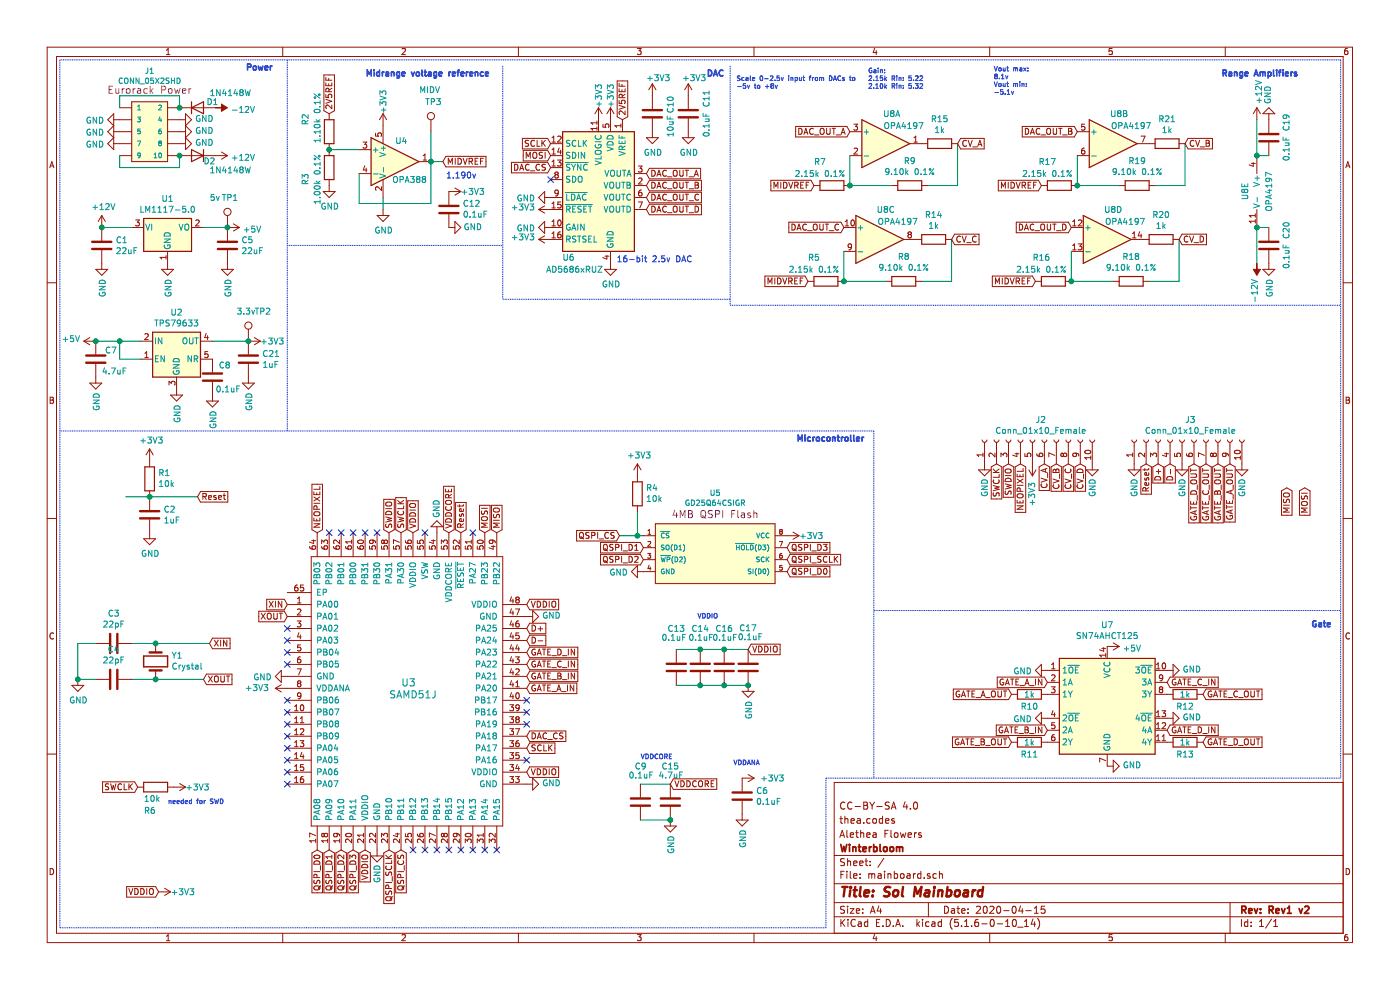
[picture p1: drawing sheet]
<svg xmlns="http://www.w3.org/2000/svg" width="297mm" height="210mm" viewBox="0 0 297 210" stroke-linecap="round" stroke-linejoin="round" font-family="sans-serif">
<path d="M0 0h296.9v210h-296.9z" fill-rule="evenodd" fill="#fff" stroke="#fff" stroke-width=".21"/>
<g fill="none" stroke="#981200" stroke-width=".21">
<path d="M10 10h276.9v190h-276.9zM12 12h272.9v186h-272.9zM35.3 11.6h.7M35.3 10.6l.4-.3v1.3M60 10v2M68.7 15.9h2.3v7.6l-1.2 .6-1.1-.6zM69.1 16.4v.6h1.3M69.1 17.6v.6h1.3v-.6M69.7 16.6v.4M69.7 17.8v.4M69.8 19.5l-.1-.7h-.4l-.2 .7h1.3M70.4 18.7l-.6 .4"/>
<path d="M85.3 10.4l.5-.1 .2 .3-.8 1h.8M110 10v2M130.9 17.2h2.3v7.6l-1.2 .6-1.1-.6zM131.3 18.8v.7h1.3v-.7M131.3 17.7v.6h1.3M131.9 17.9v.4M131.9 19v.5M132.6 20l-.6 .4M135.2 10.3h.8l-.4 .5 .4 .1v.6l-.2 .1-.6-.1M138.4 17.8v5.3M138.4 17.8l-.8 1.2M138.4 17.8l.8 1.2"/>
<path d="M146 17.8v5.3M146 17.8l-.7 1.2M146 17.8l.8 1.2M160 10v2M185.6 10.2l-.4 .9h.9M185.9 10.7v.9M210 10v2M235.9 10.3h-.6l-.1 .6 .7-.1v.7l-.1 .1-.6-.1M259.9 10v2M285.9 10.3h-.4l-.2 .3-.1 .7 .3 .3 .4-.1v-.7h-.4l-.3 .2M10.6 35.6l.4-1.3 .4 1.3M10.7 35.2h.6"/>
<path d="M22.9 25.4l1.2-1.3v7.6l-1.2-1.2 1.2-1.3-1.2-1.3 1.2-1.2zM24.1 25.4h3.8M24.1 27.9h3.8M24.1 30.5h3.8M25.4 22.9h2.5M25.4 33h2.5M27.9 21.6h7.7v12.7h-7.7zM35.6 22.9h10.1M35.6 33h12.6M35.6 25.4h3.8M35.6 27.9h3.8M35.6 30.5h3.8"/>
<path d="M39.4 24.1l1.2 1.3-1.2 1.3 1.2 1.2-1.2 1.3 1.2 1.3-1.2 1.2zM47 32.3l1.2 .7M48.2 33l-1.2 .8M69.1 20v.6l.6 .1-.1-.2 .1-.5h.6l.1 .2-.1 .5M69.1 21.1l1.3 .4-1.3 .4M69.8 24.1v1.3M69.8 30.5v2.5M69.8 38.1v2.5M70.4 22.3v.8l-.9-.8-.4 .2 .2 .5M76.2 31.7h2.5M76.2 36.8h2.5M77 30.1h.8l-.4 .5 .3 .2 .1 .4-.2 .2-.6-.1"/>
<path d="M77.4 35.2l-.3 .9h.8M77.7 35.7v.8M79.7 28.3v.5l.6 .1-.2-.5 .3-.2h.3l.2 .2-.1 .5M80.9 39.6v.8l-.9-.8-.3 .3 .1 .5M81.3 24.1l-.8 1.3M81.3 24.1v6.4M81.3 38.1v3.8M81.3 24.1l.7 1.3M88.9 34.3h2.5M89.8 34h.7M89.8 33l.3-.3v1.3M91.4 25.4v2.5"/>
<path d="M94.6 33.2h8.5v2.2h-8.5l-.6-1.1zM95.1 34.8v-1.2l.4 .9 .5-.9v1.2M96.5 39.9l1.3 .7M96.6 33.6v1.2M97.2 33.6a.64 .64 0 0 1 .7 .6 .64 .64 0 0 1-.7 .6zM98.2 33.6l.5 1.2 .4-1.2M99.5 34.2h.6l.2-.2-.1-.3-.7-.1v1.2M99.8 34.2l.5 .6M100.8 34.2h.4M101.4 33.6h-.6v1.2h.6M101.9 34.2h.5M102.5 33.6h-.6v1.2"/>
<path d="M108.5 34.4h7.7l.6 1.2-.6 1.1h-7.7zM109.2 34.8a.64 .64 0 0 1 .7 .7 .64 .64 0 0 1-.7 .6zM110.3 36.1l.4-1.3 .4 1.3M110.4 35.8h.6M110.8 29.4h5.4l.6 1.1-.6 1.1h-5.4zM111 31.9h5.2l.6 1.1-.6 1.1h-5.2zM111.6 33.6v-1.3l.5 .9 .4-.9v1.3M112.1 29.8h-.5l-.1 .1v.3l.5 .3 .1 .3-.2 .2h-.5M112.2 35a.56 .56 0 0 0-.8 .5 .56 .56 0 0 0 .8 .5M112.5 36.2h1M113.1 32.5l.2-.2 .4 .1a.78 .78 0 0 1-.1 1.2l-.5-.2zM113.4 29.9a.56 .56 0 0 0-.7 .1 .56 .56 0 0 0 0 .7l.3 .3 .4-.1"/>
<path d="M113.9 29.8v1.2h.7M114.4 32.4l.1 .5 .5 .2 .1 .2-.2 .3-.5-.1M114.5 35a.56 .56 0 0 0-.8 .5 .56 .56 0 0 0 .8 .5M114.5 32.4h.6M114.5 32.4h-.1M115 29.8v1.2M115.2 30.3l.5 .7M115.6 32.3v1.3M115.7 34.9l-.5-.1-.2 .3 .1 .3 .5 .2v.4l-.6 .1M115.7 29.8l-.7 .7M116.8 33h2.6M116.8 30.5h2.6"/>
<path d="M116.8 35.6h2.6M116.8 38.1h2.6M117.1 35.2h.7M117.1 30.1h.7M117.1 32.7h.7M117.1 29.2l.4-.3v1.2M117.1 31.8l.4-.4v1.3M117.1 34.3l.4-.3v1.2M118 37.1l-.3-.3 .3-.3h.2l.2 .2-.2 .4M118 37.1l-.3 .2v.2l.3 .3 .3-.1 .1-.2v-.2l-.2-.2M118 37.1h.2M118.3 34h.7l-.4 .4 .4 .2v.4l-.2 .2-.5-.1"/>
<path d="M118.3 29l.5-.1 .2 .3-.7 .9h.7M118.6 31.4l-.3 .9h.8M118.9 31.8v.9M126.6 25.7v.7M126.6 26.9v.7M126.6 27.2h-1.2l.3 .4M126.6 26.1h-1.2l.3 .3M127 22.9l-.8 1.2M127 22.9v5M127 22.9l.7 1.2M127.9 26.4v.5l.6 .1-.1-.5 .2-.2h.4l.2 .2-.1 .5M129.5 22.9l-.8 1.2"/>
<path d="M129.5 22.9v5M129.5 22.9l.8 1.2M131.3 21.3v.6l.6 .1-.1-.2 .1-.5h.6l.1 .2-.1 .5M131.3 22.3l1.3 .5-1.3 .4M131.7 26.3v.7M131.7 26.7h-1.3l.4 .3M132 20.7l-.1-.7h-.4l-.2 .7h1.3M132 25.4v2.5M132.6 23.5v.8l-.9-.8-.4 .3 .2 .5M134.6 36.8h2.5M134.6 39.4h2.5M135.4 35.2h.8l-.4 .5 .3 .1 .1 .5-.2 .2-.6-.1"/>
<path d="M135.5 37.9l.5-.1 .2 .3-.8 .9h.8M137.1 29.2h2.6l-1.3 1.3zM137.8 35.7h10.8v2.2h-10.8l-.7-1.1zM137.8 38.2h11v2.3h-11l-.7-1.1zM138.3 36.1a.64 .64 0 0 1 .7 .6 .64 .64 0 0 1-.7 .7zM138.3 38.7a.64 .64 0 0 1 .7 .6 .64 .64 0 0 1-.7 .6zM138.4 25.1v4.1M139.4 37.4l.4-1.3 .4 1.3M139.4 39.9l.4-1.2 .4 1.2M139.5 37h.6M139.5 39.6h.6M141.4 36.2a.58 .58 0 0 0-.8 .5 .58 .58 0 0 0 .7 .6h.1"/>
<path d="M141.4 38.8a.58 .58 0 0 0-.8 .5 .58 .58 0 0 0 .7 .6l.1-.1M141.6 37.5h1M142.9 38.8l.2-.1a.44 .44 0 0 1 .6 .4l-.1 .6-.5 .2-.2-.2zM142.9 36.3l.2-.2a.44 .44 0 0 1 .6 .4l-.1 .7-.5 .2-.2-.2zM144.2 38.7v1l.2 .2h.4l.1-.2v-1M144.2 36.1v1.1l.2 .2 .4-.1 .1-.1v-1.1M144.7 29.2h2.6l-1.3 1.3zM145.4 38.7h.7M145.4 36.1h.7M145.7 36.1v1.3M145.7 38.7v1.2M146 25.1v4.1"/>
<path d="M146.2 37.5h1M147.3 37.4l.4-1.3 .4 1.3M147.4 37h.6M147.5 38.7h.4l.2 .2-.2 .4 .3 .2-.1 .4h-.6zM147.5 39.3h.4M163.5 38.2h8.5l.7 1.2-.7 1.1h-8.5zM164.2 39.9v-1.2l.4 .9 .4-.9v1.2M165.6 38.7v1.2M166.2 38.7a.64 .64 0 0 1 .8 .6 .64 .64 0 0 1-.8 .6zM167.3 38.7l.5 1.2 .4-1.2M168.6 39.3l.7-.1v-.4l-.7-.1v1.2M168.8 26.8h10.9l.6 1.1-.6 1.2h-10.9z"/>
<path d="M168.9 39.3l.4 .6M169.5 27.2a.64 .64 0 0 1 .7 .7 .64 .64 0 0 1-.7 .6zM169.9 39.3h.4M170.5 38.7h-.6v1.2h.6M170.5 28.5l.5-1.3 .4 1.3M170.6 28.1h.7M171 39.3h.4M171.6 38.7h-.6v1.2M172.5 27.4a.56 .56 0 0 0-.8 .5 .56 .56 0 0 0 .8 .5M172.7 39.4h1.2M172.8 28.6h.9M174 27.4l.3-.2 .3 .1a.78 .78 0 0 1-.1 1.2l-.5-.2z"/>
<path d="M175.4 27.2v1.1l.2 .2 .4-.1 .1-.1v-1.1M176.5 27.2h.7M176.9 27.2v1.3M177.4 28.6h.9M178.4 28.5l.5-1.3 .4 1.3M178.6 28.1h.6M179 39.4h1.3M180.3 33h2.5M180.3 27.9h2.5M181.1 26.3h.8l-.4 .5 .3 .1 .1 .5-.2 .2-.6-.1M181.2 31.5l.5-.1 .2 .4-.8 .9h.8M189.2 39.4h1.3"/>
<path d="M193 30.5h3.8M193.9 30.1h.7M193.9 29.2l.4-.3v1.2M195.5 39.4h1.3M201.9 30.5h1.2M203.8 29.4h5v2.2h-5l-.7-1.1zM205 29.9a.56 .56 0 0 0-.8 .5 .56 .56 0 0 0 .8 .5M205.4 29.8l.4 1.2 .4-1.2M206.3 31.2h1M207.4 31l.5-1.2 .4 1.2M207.6 30.7h.6M211.8 38.2h8.5l.6 1.2-.6 1.1h-8.5z"/>
<path d="M212.4 39.9v-1.2l.5 .9 .4-.9v1.2M213.9 38.7v1.2M214.5 38.7a.64 .64 0 0 1 .7 .6 .64 .64 0 0 1-.7 .6zM215.6 38.7l.4 1.2 .4-1.2M216.8 39.3l.7-.1v-.4l-.7-.1v1.2M216.9 26.8h11l.6 1.1-.6 1.2h-11zM217.1 39.3l.5 .6M217.5 27.2a.64 .64 0 0 1 .7 .7 .64 .64 0 0 1-.7 .6zM218.1 39.3h.4M218.6 28.5l.4-1.3 .5 1.3M218.7 38.7h-.6v1.2h.6M218.7 28.1h.6"/>
<path d="M219.3 39.3h.4M219.9 38.7h-.6v1.2M220.6 27.4a.56 .56 0 0 0-.8 .5 .56 .56 0 0 0 .8 .5M220.8 28.6h1M220.9 39.4h1.3M222.1 27.4l.2-.2a.44 .44 0 0 1 .6 .5l-.1 .6-.5 .2-.2-.2zM223.4 27.2v1.1l.3 .2 .3-.1 .2-.1v-1.1M224.6 27.2h.7M224.9 27.2v1.3M225.4 28.6h1M226.7 27.2h.4l.3 .3-.3 .3 .3 .3-.1 .3-.6 .1zM226.7 27.8h.4"/>
<path d="M227.3 39.4h1.2M228.5 33h2.6M228.5 27.9h2.6M230 31.4h-.2a.79 .79 0 0 0-.1 1.3l.3-.1 .2-.4-.3-.3h-.2l-.3 .3M230.1 26.3h-.6l-.1 .6 .5-.1 .3 .3v.3l-.3 .2-.5-.1M237.4 39.4h1.3M241.2 30.5h3.8M242.1 28.9h.8l-.5 1.2M243.8 39.4h1.2M250.1 30.5h1.3M252 29.4h5.2v2.2h-5.2l-.6-1.1zM253.3 29.9a.56 .56 0 0 0-.8 .5 .56 .56 0 0 0 .8 .5"/>
<path d="M253.6 29.8l.5 1.2 .4-1.2M254.6 31.2h1M255.9 29.8h.4l.3 .2-.3 .4 .3 .2-.1 .4h-.6zM255.9 30.4h.4M265.5 34.7h.8M265.9 34.5v.8l-.9-.3M266.6 22.9l-.7 1.2M266.6 22.9v2.5M266.6 33v3.8M266.6 22.9l.8 1.2M269.2 24.1v4.1M269.2 30.2v2.8"/>
<path d="M269.2 22.9l1.2 1.2h-2.5zM285.5 35.6l.4-1.3 .5 1.3M285.6 35.2h.6M10 60h2M20.3 57.1h2.6l-1.3 1.3zM21.6 45.7v5.3M21.6 53.1v4M21.6 45.7l-.8 1.3M21.6 45.7l.7 1.3M27.9 48.2h2.6M28.8 46.6h.8l-.5 .5 .4 .2 .1 .4-.3 .2-.5-.1M34.3 57.1h2.5l-1.2 1.3z"/>
<path d="M35.2 54.2v.8M35.2 54.6h-1.2l.3 .4M35.6 53.3v3.8M40.6 48.2h2.6M41.5 46.8l.5-.2 .3 .4-.8 .9h.8M47 57.1h2.5l-1.3 1.3zM48.2 45.7v5.3M48.2 53.1v4M48.2 48.2h2.6M49.5 47.5l1.3 .7M50.8 48.2l-1.3 .8M68.6 40.6h2.5l-1.3 1.3z"/>
<path d="M80 45.7h2.5l-1.2 1.3zM81.3 44.4v1.3M95.2 45.5v2.7h1.3M96.5 47l1.3 1.2-1.3 1.3zM97.8 40.6h-2.6v2.8M97.8 40.6l-1.3 .8M114.3 50.8l1.2 .8M114.3 50.8h5.1M114.3 44.4l1.2 .8M114.3 44.4h5.1M115.5 50l-1.2 .8M115.5 48.2h3.9"/>
<path d="M115.5 40.6v2.6l-1.2-1.3zM115.5 47v2.5l-1.2-1.3zM115.5 43.7l-1.2 .7M115.5 41.9h3.9M117.1 47.9h.7M117.1 50.5h.7M117.1 43.2l.4-.4v1.3M117.1 47l.4-.4v1.3M117.1 49.5l.4-.3v1.3M117.1 44.1h.7M118.4 46.8l.2-.2a.67 .67 0 0 1 .5 .7 .67 .67 0 0 1-.5 .6l-.3-.5zM118.4 40.9l-.2 .2-.4-.1-.1-.1 .1-.5 .4-.1 .2 .3-.1 .8-.5 .2"/>
<path d="M118.9 49.2l-.4 .1-.2 .4 .1 .6 .5 .1 .1-.2-.1-.5h-.3l-.3 .2M119 42.8h-.6l-.1 .7 .5-.2 .2 .3v.3l-.2 .2-.5-.1M128.2 57.1h2.6l-1.3 1.3zM128.3 54.3h.9M128.7 54.2v.8l-.8-.4M129.5 53.3v3.8M134.6 44.4h2.5M134.6 41.9h2.5M135.4 42.8h.9l-.6 1.3M136.1 40.3h-.2a.79 .79 0 0 0-.2 1.3l.4-.1 .1-.5-.2-.2h-.3l-.2 .2M137.8 43.3h11v2.3h-11l-.7-1.2zM137.8 40.8h11v2.2h-11l-.7-1.1z"/>
<path d="M138.3 41.2a.64 .64 0 0 1 .7 .6 .64 .64 0 0 1-.7 .7zM138.3 43.7a.64 .64 0 0 1 .7 .7 .64 .64 0 0 1-.7 .6zM139.4 45l.4-1.3 .4 1.3M139.4 42.5l.4-1.3 .4 1.3M139.5 44.6h.6M139.5 42.1h.6M141.4 41.3a.58 .58 0 0 0-.8 .5 .58 .58 0 0 0 .7 .6l.1-.1M141.4 43.9a.58 .58 0 0 0-.8 .4 .58 .58 0 0 0 .7 .6h.1M141.6 45.1h1M141.6 42.6h1M141.6 40h1M142.9 43.9l.2-.2a.44 .44 0 0 1 .6 .5l-.1 .6-.5 .2-.2-.2z"/>
<path d="M142.9 41.4l.2-.2a.44 .44 0 0 1 .6 .4l-.1 .7-.5 .2-.2-.2zM144.2 41.2v1l.2 .3 .4-.1 .1-.2v-1M144.2 43.7v1.1l.2 .2 .4-.1 .1-.1v-1.1M145.4 43.7h.7M145.4 41.2h.7M145.7 41.2v1.3M145.7 43.7v1.3M146.2 45.1h1M146.2 42.6h1M146.2 40h1M147.5 43.7a.64 .64 0 0 1 .7 .7 .64 .64 0 0 1-.7 .6zM148.2 41.3a.58 .58 0 0 0-.8 .5 .58 .58 0 0 0 .7 .6l.1-.1"/>
<path d="M162.3 58.6h8.5l.6 1.1-.6 1.1h-8.5zM164.4 59v1.2M165 59a.64 .64 0 0 1 .7 .6 .64 .64 0 0 1-.7 .6zM166 59l.5 1.2 .4-1.2M167.3 59.6l.7-.1v-.4l-.7-.1v1.2M167.3 47.1h11.1l.6 1.1-.6 1.2h-11.1zM167.6 59.6l.5 .6M168 47.5a.64 .64 0 0 1 .7 .7 .64 .64 0 0 1-.7 .6zM168.6 59.6h.4M169.1 48.8l.4-1.3 .4 1.3M169.2 59h-.6v1.2h.6M169.2 48.5h.6"/>
<path d="M169.8 59.6h.4M170.3 59h-.5v1.2M171.1 47.7a.56 .56 0 0 0-.8 .5 .56 .56 0 0 0 .8 .5M171.3 48.9h1M171.4 59.7h1.3M172.6 47.7l.2-.2a.44 .44 0 0 1 .6 .5l-.1 .6-.5 .2-.2-.2zM173.9 47.5v1.1l.3 .2h.3l.1-.2v-1.1M175.1 47.5h.7M175.4 47.5v1.3M175.9 48.9h1M177.8 59.7h1.2M177.9 47.7a.56 .56 0 0 0-.8 .5 .56 .56 0 0 0 .8 .5"/>
<path d="M179 48.2h2.6M179 53.3h2.6M179.3 47l.4-.4v1.3M179.3 47.9h.7M180.7 52.3l-.3 .2h-.4l-.1-.2 .1-.4 .4-.2 .3 .3-.2 .9-.5 .1M180.7 46.8l.1-.2a.67 .67 0 0 1 .5 .7 .67 .67 0 0 1-.5 .6l-.3-.5zM187.9 59.7h1.3M191.7 50.8h3.8M192.9 49.7l-.3-.2 .3-.3h.2l.2 .2-.2 .3M192.9 49.7l-.3 .3v.2l.3 .3 .3-.1 .1-.2v-.2l-.2-.3M192.9 49.7h.2M194.3 59.7h1.2"/>
<path d="M200.6 50.8h1.3M202.5 49.7h5.2v2.2h-5.2l-.6-1.1zM203.8 50.2a.56 .56 0 0 0-.8 .5 .56 .56 0 0 0 .8 .5M204.1 50.1l.4 1.2 .5-1.2M205.1 51.5h.9M207.1 50.2a.56 .56 0 0 0-.8 .5 .56 .56 0 0 0 .8 .5M210.5 58.6h8.5l.7 1.1-.7 1.1h-8.5zM212.6 59v1.2M213.2 59a.64 .64 0 0 1 .7 .6 .64 .64 0 0 1-.7 .6zM214.3 59l.4 1.2 .5-1.2M215.6 59.6l.7-.1v-.4l-.7-.1v1.2M215.6 47.1h11l.7 1.1-.7 1.2h-11z"/>
<path d="M215.9 59.6l.4 .6M216.3 47.5a.64 .64 0 0 1 .7 .7 .64 .64 0 0 1-.7 .6zM216.8 59.6h.5M217.3 48.8l.5-1.3 .4 1.3M217.4 59h-.6v1.2h.6M217.4 48.5h.7M218 59.6h.4M218.6 59h-.6v1.2M219.3 47.7a.56 .56 0 0 0-.8 .5 .56 .56 0 0 0 .8 .5M219.6 48.9h.9M219.7 59.7h1.2M220.8 47.7l.3-.2a.44 .44 0 0 1 .5 .5v.6l-.5 .2-.3-.2z"/>
<path d="M222.2 47.5v1.1l.2 .2h.4l.1-.2v-1.1M223.3 47.5h.7M223.7 47.5v1.3M224.2 48.9h.9M225.4 47.5a.64 .64 0 0 1 .8 .7 .64 .64 0 0 1-.8 .6zM226 59.7h1.3M227.3 48.2h2.5M227.3 53.3h2.5M227.6 47.9h.7M227.6 47l.3-.4v1.3M227.6 52.1l.3-.4v1.3M227.6 53h.7"/>
<path d="M228.7 51.7h.8l-.4 .5 .3 .1 .1 .5-.2 .2-.6-.1M228.8 46.8l.5-.2 .2 .4-.8 .9h.8M236.2 59.7h1.2M240 50.8h3.8M240.2 49.5l.4-.3v1.3M240.2 50.5h.8M241.8 49.1l-.3 .9h.8M242.1 49.6v.9M242.5 59.7h1.3M248.9 50.8h1.2M250.8 49.7h5.1v2.2h-5.1l-.7-1.1zM252 50.2a.56 .56 0 0 0-.8 .5 .56 .56 0 0 0 .8 .5"/>
<path d="M252.4 50.1l.4 1.2 .4-1.2M253.3 51.5h1M254.6 50.1a.64 .64 0 0 1 .7 .6 .64 .64 0 0 1-.7 .6zM266.3 45.4v.7M266.3 46.6v.7M266.3 46.9h-1.3l.4 .4M266.3 45.7h-1.3l.4 .4M266.6 44.4v3.8M267.9 57.1h2.5l-1.2 1.3zM269.2 48.2v2.8M269.2 53.1v4M284.9 60h2"/>
<path d="M17.8 72.4h2.5v2.8M17.8 72.4l1.2 .7M19 71.6l-1.2 .8M20.3 77.2v4.1M29.8 72.4h2.6M29.8 76.2h2.6M30.7 70.9l.5-.1 .3 .3-.8 .9h.8M30.7 75.9h.8M30.7 74.9l.4-.3v1.3M37.5 80v3.8M42.5 76.2h2.6v2.8M42.5 72.4h2.6"/>
<path d="M43.7 70.7l-.3 .9h.8M44 71.2v.8M44.1 74.6h-.6l-.1 .6 .5-.1 .3 .2v.3l-.3 .3-.5-.2M52.7 69.8v5.4M52.7 77.2v4.1M52.7 72.4h2.5M54 71.6l1.2 .8M55.2 72.4l-1.2 .7M162.9 60.2v-1.2l.4 .9 .5-.9v1.2M211.2 60.2v-1.2l.4 .9 .4-.9v1.2M10.6 84.3h.5l.2 .2-.2 .4 .3 .2-.3 .5h-.5zM10.6 84.9h.5"/>
<path d="M19 81.3h2.6l-1.3 1.2zM31.7 95.2v3.8M31.7 95.2l-.7 1.3M31.7 95.2l.8 1.3M35.9 81.7v-.8l.4 .4 .2-.3 .4-.1 .2 .2-.1 .6M36.2 83.8h2.5l-1.2 1.3zM43.8 85.1h2.5l-1.2 1.2zM45.1 81v4.1M51.4 81.3h2.6l-1.3 1.2zM135.2 98.4v3.8M135.2 98.4l-.7 1.3M135.2 98.4l.8 1.3"/>
<path d="M207.6 99.7h2.5l-1.2 1.2zM208.4 93.3a.51 .51 0 0 0 .5 .5 .51 .51 0 0 0 .5-.5M208.5 96.5h-1.2l.3 .4M208.5 96.1v.8M208.9 93.8v5.9M210.3 99l1.1-.6 1.1 .6v6.8h-2.2zM210.7 99.5l.7 .7M210.9 93.3a.51 .51 0 0 0 .5 .5 .51 .51 0 0 0 .5-.5M211.1 96.1v.8l-.9-.8-.4 .3 .1 .5M211.4 93.8v4.6M212 99.5l-.7 .5M212.3 96.9v-.8l.5 .4 .2-.3 .4-.1 .2 .3-.1 .5"/>
<path d="M212.8 99l1.1-.6 1.2 .6v6.5h-2.3zM213.4 99.5h.9l.2 .3-.2 .5h-.6a.44 .44 0 0 1-.5-.5zM213.4 93.3a.51 .51 0 0 0 .5 .5 .51 .51 0 0 0 .5-.5M213.9 93.8v4.6M215.3 96.2h.9M215.4 99l1.1-.6 1.1 .6v9.7h-2.2zM215.7 96.1v.8l-.9-.4M216 93.3a.51 .51 0 0 0 .5 .5 .51 .51 0 0 0 .5-.5M216.5 93.8v4.6M217 99.4v.6h-1.2M217.4 96.2v.6l.6 .1-.1-.5 .3-.3h.3l.2 .3-.1 .5M218.3 99.7l.7 1.2"/>
<path d="M218.5 93.3a.51 .51 0 0 0 .5 .5 .51 .51 0 0 0 .5-.5M219 93.8v7.1M219.8 99.7l-.8 1.2M220 96.2l.1 .5 .4 .2 .7-.2v-.5l-.2-.1-.5 .1-.1 .4 .3 .3M220.4 99l1.2-.6 1.1 .6v5h-2.3zM221.1 93.3a.51 .51 0 0 0 .5 .5 .51 .51 0 0 0 .5-.5M221.6 93.8v4.6M221.8 99.5v.6M222.1 99.4l-1.3 .4 1.3 .4M223 99l1.1-.6 1.1 .6v5.2h-2.2zM223.5 99.7l.2-.2 .3 .3 .1-.3h.3l.3 .2v.5h-1.3zM223.6 93.3a.51 .51 0 0 0 .5 .5 .51 .51 0 0 0 .5-.5"/>
<path d="M223.8 96.6l-1.3-.5v.8M224 99.8v.4M224.1 93.8v4.6M225.5 99l1.1-.6 1.2 .6v5.2h-2.3zM225.6 96.4l-.3-.3-.3 .3v.2l.3 .3 .3-.3M225.6 96.4l.2-.3h.3l.2 .3v.3l-.2 .2h-.3l-.2-.3M225.6 96.4v.2M226.1 99.5a.56 .56 0 0 0 .5 .8 .56 .56 0 0 0 .5-.8M226.1 93.3a.51 .51 0 0 0 .5 .5 .51 .51 0 0 0 .5-.5M226.6 93.8v4.6M228.1 99l1.1-.6 1.1 .6v5.2h-2.2zM228.1 96.1l.3 .3-.1 .3-.2 .2-.4-.1-.1-.4 .2-.3 .9 .2 .1 .4"/>
<path d="M228.6 99.6a.66 .66 0 0 1 .8-.1 .66 .66 0 0 1 .3 .7h-1.2zM228.7 93.3a.51 .51 0 0 0 .5 .5 .51 .51 0 0 0 .5-.5M229.2 93.8v4.6M230.2 95.6a.61 .61 0 0 1 .8-.2 .61 .61 0 0 1 .3 .7 .76 .76 0 0 1-1.2-.3zM230.4 99.7h2.6l-1.3 1.2zM231.2 93.3a.51 .51 0 0 0 .5 .5 .51 .51 0 0 0 .5-.5M231.4 97.1h-1.3l.4 .4M231.4 96.7v.8M231.7 93.8v5.9M239.3 99.7h2.6l-1.3 1.2zM240.1 93.3a.51 .51 0 0 0 .5 .5 .51 .51 0 0 0 .5-.5M240.3 96.1v.8"/>
<path d="M240.3 96.5h-1.3l.4 .4M240.6 93.8v5.9M242 99l1.1-.6 1.2 .6v5.8h-2.3zM242.6 93.3a.51 .51 0 0 0 .5 .5 .51 .51 0 0 0 .6-.5M242.8 96.1v.8l-.9-.8-.4 .3 .2 .5M242.9 99.4v.4M243.1 93.8v4.6M243.7 99.4l-.2 .3h-1.1M244.1 96.9v-.8l.5 .4 .1-.3 .4-.1 .3 .3-.2 .5M244.6 99l1.1-.6 1.1 .6v3.5h-2.2zM245.2 93.3a.51 .51 0 0 0 .5 .5 .51 .51 0 0 0 .5-.5M245.7 93.8v4.6"/>
<path d="M245.8 99.5v1M247.1 96.2h.8M247.1 99l1.1-.6 1.1 .6v3.5h-2.2zM247.5 96.1v.8l-.9-.4M247.7 93.3a.51 .51 0 0 0 .5 .5 .51 .51 0 0 0 .5-.5M248.2 93.8v4.6M248.3 99.5v1M249.2 96.2v.6l.6 .1-.2-.5 .3-.3h.3l.2 .3-.1 .5M249.5 99.7h2.5l-1.2 1.2zM250.3 93.3a.51 .51 0 0 0 .5 .5 .51 .51 0 0 0 .5-.5M250.8 93.8v5.9M251.7 96.2l.1 .5 .5 .2 .6-.2v-.5l-.2-.1-.4 .1-.1 .4 .2 .3"/>
<path d="M252.2 99l1.1-.6 1.1 .6v11.9h-2.2zM252.6 99.7h1.3M252.6 99.4v.7M252.8 93.3a.51 .51 0 0 0 .5 .5 .51 .51 0 0 0 .5-.5M253.3 93.8v4.6M254.7 99l1.1-.6 1.2 .6v11.9h-2.3zM255.1 99.7h1.3M255.1 99.4v.7M255.3 93.3a.51 .51 0 0 0 .5 .5 .51 .51 0 0 0 .5-.5M255.5 96.6l-1.3-.5v.8M255.8 93.8v4.6M257.3 99l1.1-.6 1.1 .6v11.9h-2.2z"/>
<path d="M257.3 96.4l-.2-.3-.3 .3v.2l.2 .3 .3-.3M257.3 96.4l.3-.3h.2l.3 .3-.1 .3-.2 .2h-.2l-.3-.3M257.3 96.4v.2M257.7 99.7h1.2M257.7 99.4v.7M257.9 93.3a.51 .51 0 0 0 .5 .5 .51 .51 0 0 0 .5-.5M258.4 93.8v4.6M259.8 99l1.1-.6 1.1 .6v11.7h-2.2zM259.9 96.1l.2 .3v.3l-.2 .2-.5-.1-.1-.4 .3-.3 .9 .2 .1 .4M260.2 99.4v.7M260.2 99.7h1.3M260.4 93.3a.51 .51 0 0 0 .5 .5 .51 .51 0 0 0 .5-.5"/>
<path d="M260.9 93.8v4.6M262 95.6a.61 .61 0 0 1 .7-.2 .61 .61 0 0 1 .4 .7 .76 .76 0 0 1-1.2-.3zM262.2 99.7h2.5l-1.2 1.2zM263 93.3a.51 .51 0 0 0 .5 .5 .51 .51 0 0 0 .5-.5M263.1 96.7v.8M263.1 97.1h-1.2l.3 .4M263.5 93.8v5.9M285.6 84.3h.4l.3 .2-.3 .4 .3 .2-.2 .5h-.5zM285.6 84.9h.4M10 110h2M30.5 114.3h2.5l-1.3 1.2zM31.7 104.1v4.1"/>
<path d="M31.7 110.2v4.1M42.5 104.3h5.8v2.2h-5.8l-.6-1.1zM43 105.3l.7-.1v-.4l-.7-.1v1.2M43.3 105.3l.5 .6M44.3 105.5l.6-.1-.1-.2-.4-.1-.1 .2v.6h.5M45.8 105.2l-.3-.1-.1 .2v.2l.4 .1v.3h-.4M46.4 105.5l.6-.1-.1-.2-.3-.1-.2 .2v.6h.5M47.3 105.1h.5M47.5 104.7v1.1l.3 .1M65.7 115.9v.2a.79 .79 0 0 0 1.3 .2l-.2-.5h-.5l-.1 .5 .2 .2M66 118.1h40.7v57.1h-40.7zM66.1 114.7h.9"/>
<path d="M66.2 102.7h2.2v9.7l-1.1 .6-1.1-.6zM66.5 114.5v.8l-.9-.3M66.6 111.1h1.3l-1.3 .7h1.3M66.6 104.3v.6h1.3v-.6M66.6 109.9v.6h1.3v-.6M66.6 106.8h1.3M66.6 105.4l1.3 .9M66.8 108.6h.9l.2 .3-.2 .4-.7 .1a.44 .44 0 0 1-.4-.5zM67.2 104.5v.4M67.2 110.1v.4M67.2 108l-.1-.7h-.4l-.1 .7h1.3M67.3 113v5.1"/>
<path d="M67.9 103.2v.6h-1.3M67.9 105.4l-1.3 .9M68.2 115.9v.2a.79 .79 0 0 0 1.3 .2l-.1-.5h-.6l-.1 .5 .3 .2M68.2 115.3v-.7l.5 .4 .1-.4h.5l.2 .2-.1 .5M69.8 113v5.1M70.8 115.9v.2a.79 .79 0 0 0 1.2 .2l-.1-.5h-.5l-.1 .5 .2 .2M72 114.6v.7l-.9-.7-.3 .2 .1 .5M72.4 113v5.1M73.3 115.9v.2a.79 .79 0 0 0 1.3 .2l-.1-.5h-.6l-.1 .5 .2 .2M74.6 114.6v.7M74.6 114.9h-1.3l.4 .4M74.9 113v5.1"/>
<path d="M75.9 115.9v.2a.79 .79 0 0 0 1.2 .2l-.1-.5h-.5l-.2 .5 .3 .2M76 114.7a.61 .61 0 0 1 .7-.2 .61 .61 0 0 1 .4 .6 .76 .76 0 0 1-1.2-.2zM77.5 113v5.1M78.4 115.8v.6l.6 .1-.1-.2 .1-.5h.5l.2 .2-.2 .5M79 114.6l.2 .2-.1 .4h-.6l-.1-.4 .2-.2h.8l.2 .2 .1 .4M80 113v5.1M80.9 115.8v.6l.6 .1-.1-.2 .1-.5h.6l.1 .2-.1 .5M81.4 105.9h2.2v6.5l-1.1 .6-1.1-.6zM81.5 114.8l-.3-.2-.3 .2 .2 .4h.3l.1-.2M81.5 114.8l.2-.2h.3l.2 .2-.1 .4-.1 .1-.4-.1-.1-.2M81.5 114.8v.2M81.8 109.7l1.3 .3-.9 .2 .9 .2-1.3 .3"/>
<path d="M81.8 107.9h1.3M81.9 111.1l-.1 .5 .1 .2h.4l.3-.5 .3-.2 .2 .3-.1 .5M82 106.6h.9l.2 .2-.2 .5h-.6a.44 .44 0 0 1-.5-.5zM82 108.6a.67 .67 0 0 1 .8-.1 .67 .67 0 0 1 .3 .7h-1.3zM82.5 113v5.1M83.5 115.8v.6l.6 .1-.1-.2 .1-.5h.5l.1 .2-.1 .5M84 105.6h2.2v6.8l-1.1 .6-1.1-.6zM84.4 109.7l1.2 .3-.9 .2 .9 .2-1.2 .3M84.4 106.9h1.2M84.4 106.1l.7 .8M84.4 111.1v.5l.1 .2h.3l.3-.5 .3-.2 .2 .3v.5M84.5 108.4a.58 .58 0 0 0 .5 .8 .58 .58 0 0 0 .6-.7l-.1-.1"/>
<path d="M84.7 115l-1.2-.5v.8M85.1 113v5.1M85.6 106.1l-.7 .6M85.6 107.3v.6h-1.2M86 114.7l.1 .4 .5 .2 .6-.1v-.5l-.1-.1-.5 .1-.1 .3 .2 .3M86 115.8v.6l.6 .1-.1-.2 .1-.5h.6l.1 .2-.1 .5M86.5 106.2h2.2v6.2l-1.1 .6-1.1-.6zM86.9 111.1l1.3 .5-1.3 .4M86.9 108.2h1.3M87.1 110.1a.67 .67 0 0 1 .7 0 .67 .67 0 0 1 .4 .6h-1.3zM87.1 108.9a.67 .67 0 0 1 .7-.1 .67 .67 0 0 1 .4 .7h-1.3zM87.1 106.9h.9l.2 .2-.2 .5h-.7a.44 .44 0 0 1-.4-.5z"/>
<path d="M87.6 113v5.1M88.5 114.6v.6l.7 .1-.2-.5 .3-.2h.3l.2 .2-.1 .5M88.5 115.8v.6l.7 .1-.2-.2 .2-.5h.5l.1 .2-.1 .5M90.1 113v5.1M91.1 115.8v.6l.6 .1-.1-.2 .1-.5h.5l.2 .2-.2 .5M91.4 111.7l1.3-1.2 1.3 1.2zM91.5 114.7h.9M91.9 114.5v.8l-.9-.3M92.7 111.7v6.4M93.6 115.3v-.7l.5 .4 .1-.4h.5l.2 .2-.1 .5M93.6 115.8v.6l.6 .1-.1-.2 .1-.5h.6l.1 .2-.1 .5M94.1 103.2h2.2v9.2l-1.1 .6-1.1-.6z"/>
<path d="M94.5 111.1l1.3 .5-1.3 .4M94.5 103.7v.6h1.3v-.6M94.6 107.5a.58 .58 0 0 0 .5 .8 .58 .58 0 0 0 .6-.8M94.7 110.1a.67 .67 0 0 1 .7 0 .67 .67 0 0 1 .4 .6h-1.3zM94.7 108.9a.67 .67 0 0 1 .7-.1 .67 .67 0 0 1 .4 .7h-1.3zM94.7 106.2h.9l.2 .3-.2 .4-.7 .1a.44 .44 0 0 1-.4-.5zM95.1 103.9v.4M95.2 105.6l-.1-.7h-.5l-.1 .7h1.3M95.2 113v5.1M95.8 104.9l-.6 .4M96.2 115.8v.6l.6 .1-.2-.2 .2-.5h.5l.1 .2-.1 .5M96.6 106.6h2.3v5.8l-1.1 .6-1.2-.6z"/>
<path d="M97.4 114.6v.7l-.9-.7-.3 .2 .1 .5M97.5 107.1v.4M97.5 109v.3l.2 .2M97.7 109.5h.1M97.7 111.8l-.1-.7h-.4l-.1 .7h1.2M97.7 109.5l.4-.5 .2 .2v.3M97.8 113v5.1M98.3 110.1v.3l-.2 .2h-.6v-.5l.3-.1 .1 .6M98.3 107.9v.4l-.2 .2-.6-.1v-.5h.3l.1 .6M98.3 107.1l-.2 .2h-1M98.3 111.1l-.6 .4M98.7 115.8v.6l.6 .1-.1-.2 .1-.5h.5l.2 .2-.2 .5"/>
<path d="M100 114.6v.7M100 114.9h-1.3l.4 .4M100.3 113v5.1M101.2 115.8v.6l.7 .1-.2-.2 .2-.5h.5l.1 .2-.1 .5M101.4 114.7a.61 .61 0 0 1 .7-.2 .61 .61 0 0 1 .4 .6 .76 .76 0 0 1-1.3-.2zM101.7 107.2h2.3v5.2l-1.2 .6-1.1-.6zM102.1 107.8h1.3M102.2 108.4l-.1 .5 .2 .1h.4l.2-.6h.3l.2 .2v.5M102.3 109.7h.9l.2 .2-.2 .5h-.6a.45 .45 0 0 1-.5-.5zM102.8 113v5.1M103.4 111h-1.3l.9 .4-.9 .4h1.3M104.2 115.9h.9"/>
<path d="M104.3 107.2h2.2v5.2l-1.1 .6-1.1-.6zM104.3 114.6l.3 .2-.1 .4h-.6l-.1-.4 .2-.2h.8l.2 .2 .1 .4M104.6 115.7v.8l-.9-.3M104.7 110.4h1.2M104.8 109.1l-.1 .5 .1 .2h.4l.2-.6 .3-.1 .2 .2v.5M104.9 107.8h.9l.1 .3-.1 .5h-.7a.44 .44 0 0 1-.4-.5zM105.4 113v5.1M105.9 111h-1.2l.9 .4-.9 .4h1.2M122.3 112.5h8.5l.6 1.1-.6 1.2h-8.5zM123 113.1l.2-.2a.45 .45 0 0 1 .6 .5l-.1 .6-.5 .2-.2-.2zM123.2 113.9l.4 .2M123.6 114.1l.2 .2"/>
<path d="M125 113l-.5-.1-.2 .2v.3l.6 .3 .1 .3-.3 .2-.4-.1M125.5 113.6l.6-.1 .1-.4-.7-.2v1.3M126.8 112.9v1.3M127.1 114.3h1M127.4 117.6h8.5l.6 1.1-.6 1.1h-8.5zM127.4 115.1h8.5l.6 1.1-.6 1.1h-8.5zM128.1 118.2l.2-.2a.45 .45 0 0 1 .5 .4v.7l-.5 .2-.2-.2zM128.1 115.6l.2-.1a.45 .45 0 0 1 .5 .4v.7l-.5 .1-.2-.1zM128.2 119l.5 .2M128.2 116.4l.5 .3M128.7 119.2l.2 .2M128.7 116.7l.2 .2"/>
<path d="M129.1 113.1a.56 .56 0 0 0-.8 .5 .56 .56 0 0 0 .8 .5M130 115.5h-.4l-.2 .1v.3l.5 .3 .1 .3-.2 .2h-.5M130 118.1l-.4-.1-.2 .1v.4l.5 .2 .1 .3-.2 .3-.5-.1M130.3 113l-.5-.1-.2 .3 .1 .3 .5 .2v.4h-.6M130.6 118.7l.6-.1 .1-.5-.7-.1v1.3M130.6 116.1h.6l.1-.5-.7-.1v1.2M131.9 115.5v1.2M131.9 118v1.3M132.2 119.4h.9M132.2 116.9h.9M133.4 118a.64 .64 0 0 1 .8 .6 .64 .64 0 0 1-.8 .7zM133.4 115.5a.64 .64 0 0 1 .8 .6 .64 .64 0 0 1-.8 .6z"/>
<path d="M134.6 118.1l.5-.1 .3 .4-.8 .9h.8M134.6 116.7h.8M134.6 115.8l.4-.3v1.2M135.2 107.3v1.3M135.2 120v2.5l-1.2-1.2zM136.5 113.6h2.5M136.5 116.2h2.5M136.5 118.7h2.5M137.4 117.4h.6l-.3 .4 .3 .2v.3h-.6M137.5 113.3h.5M137.5 112.6l.3-.3v1M137.5 114.9h.3l.2 .2-.6 .8h.6"/>
<path d="M137.7 119.9l-.2 .7h.6M139 111.1h25.4v12.7h-25.4zM164.4 113.6h5.1M164.4 116.2h2.6M164.4 118.7h2.6M165.3 114.9h.7l-.4 1M165.6 112.7l-.2 .2 .2 .4 .4-.2-.2-.4M165.6 112.7l-.2-.2 .2-.2 .4 .2-.2 .2M165.6 112.7h.2M165.9 117.4a.4 .4 0 0 0-.5 .4l.1 .6 .4-.1v-.5h-.3l-.2 .2M165.9 119.9h-.5v.5h.5v.4h-.5M167.6 117.6h10.7v2.2h-10.7l-.6-1.1z"/>
<path d="M167.6 115.1h8.5v2.2h-8.5l-.6-1.1zM168.1 115.6l.3-.1a.44 .44 0 0 1 .5 .4l-.1 .7-.4 .1-.3-.1zM168.1 118.2l.3-.2a.44 .44 0 0 1 .5 .4l-.1 .7-.4 .2-.3-.2zM168.2 112.9l1.3 .7M168.3 119l.7 .4M168.3 116.4l.7 .5M169.5 113.6l-1.3 .8M170.1 115.5h-.5l-.2 .2 .1 .3 .6 .3v.3l-.7 .1M170.1 118.1l-.5-.1-.2 .3 .1 .3 .6 .2v.3l-.7 .1M170.6 118.7l.7-.1v-.5l-.7-.1v1.3M170.6 116.1l.7-.1v-.4l-.7-.1v1.2M171.9 115.5v1.2"/>
<path d="M171.9 118v1.3M172.2 119.4h1M172.2 116.9h1M173.5 115.5a.64 .64 0 0 1 .7 .6 .64 .64 0 0 1-.7 .6zM174.2 118.1l-.5-.1-.2 .1v.4l.5 .2 .2 .3-.3 .3-.5-.1M174.7 115.5h.7l-.4 .4 .4 .2v.4l-.2 .2-.5-.1M175.4 118.1a.56 .56 0 0 0-.7 .1 .56 .56 0 0 0 0 .8l.4 .3 .3-.2M176 118v1.3h.6M177 118v1.3M177.2 118.6l.5 .7M177.7 118l-.7 .7M210.7 103l1.3 .3-1 .3 1 .2-1.3 .3"/>
<path d="M210.7 100.2h1.3M210.8 104.5l-.1 .5 .1 .2h.4l.2-.6 .3-.1 .3 .3-.1 .4M210.8 101.8a.55 .55 0 0 0 .1 .7 .55 .55 0 0 0 .8 0l.3-.3-.2-.4M212 100.6v.6h-1.3M213.2 102.6l1.3 .3-.9 .3 .9 .2-1.3 .3M213.2 100.9h1.3M213.3 104.1l-.1 .5 .2 .2h.3l.3-.5 .3-.2 .2 .3-.1 .5M213.4 101.6a.67 .67 0 0 1 .8-.1 .67 .67 0 0 1 .3 .7h-1.3zM215.8 107.3h1.2l-1.2 .7h1.2M215.8 100.5v.6h1.2v-.6M215.8 106.1v.6h1.2v-.6M215.8 102.9h1.2"/>
<path d="M215.8 101.6l1.2 .9M215.8 104.9l.4-.1h.7l.1 .3v.3a.8 .8 0 0 1-1.2-.1zM216.4 100.7v.4M216.4 106.3v.4M216.4 104.2v-.6l-.2-.1-.3 .1-.1 .6h1.2M217 101.6l-1.2 .9M220.8 101.4l1.3 .5-1.3 .4M221 102.6a.56 .56 0 0 0 .5 .8 .56 .56 0 0 0 .5-.8M222.2 100.3v1M223.4 101.6l1.3 .4-1.3 .5M223.5 102.8a.56 .56 0 0 0 .5 .8 .56 .56 0 0 0 .5-.8M224.8 100.5v1"/>
<path d="M225.9 101.6l1.3 .4-1.3 .5M226.1 102.8a.56 .56 0 0 0 .5 .8 .56 .56 0 0 0 .5-.8M227.3 100.5v1M228.5 101.6l1.2 .4-1.2 .5M228.6 102.8a.56 .56 0 0 0 .5 .8 .56 .56 0 0 0 .5-.8M229.9 100.5v1M242.9 101.4v.3l.1 .2 .2-.1 .1-.4h.4v.5M243.1 104.1l-.1-.6h-.4l-.2 .6h1.3M243.7 102.4v.4l-.2 .1h-.6v-.5l.3-.1 .1 .6M243.7 100.3v.3l-.2 .2h-.6v-.5l.3-.1 .1 .6M243.7 103.4l-.6 .4M245 101.3a.68 .68 0 0 1 .8-.2 .68 .68 0 0 1 .4 .7h-1.2z"/>
<path d="M245.3 100h.9M247.6 101.3a.68 .68 0 0 1 .8-.2 .68 .68 0 0 1 .4 .7h-1.3zM252.6 100.5h1l.3 .3v.2l-.3 .2h-1M252.6 107.7h1.3M252.6 106.3v.6h1.3v-.6M252.6 107.4v.7M252.7 109.6a.59 .59 0 0 0 .5 .7 .59 .59 0 0 0 .6-.7l-.5-.1v.3M252.8 101.9h.9l.2 .2-.2 .5h-.7a.45 .45 0 0 1-.4-.5zM252.8 104.2a.66 .66 0 0 1 .7-.1 .66 .66 0 0 1 .4 .7h-1.3zM253.2 106.5v.4M253.5 108.4v.6M253.9 108.3l-1.3 .4 1.3 .5"/>
<path d="M254 102.9v.9M254 105.1v1M255.1 100.5h1.1l.2 .3v.2l-.2 .2h-1.1M255.1 107.7h1.3M255.1 106.3v.6h1.3v-.6M255.1 107.4v.7M255.2 109.6a.59 .59 0 0 0 .6 .7 .59 .59 0 0 0 .5-.7l-.4-.1v.3M255.3 104.1a.56 .56 0 0 0 .5 .8 .56 .56 0 0 0 .5-.8M255.3 101.9h.9l.2 .2-.2 .5h-.6a.45 .45 0 0 1-.5-.5zM255.7 106.5v.4M256 108.4v.6M256.4 108.3l-1.3 .4 1.3 .5"/>
<path d="M256.5 102.9v.9M256.5 105.1v1M257.7 100.5h1l.2 .3v.2l-.2 .2h-1M257.7 106.3v.6h1.2v-.6M257.7 107.4v.7M257.7 107.7h1.2M257.7 109.6a.59 .59 0 0 0 .6 .7 .59 .59 0 0 0 .6-.7l-.5-.1v.3M257.7 104.3l.3-.2 .3 .3 .1-.3h.3l.2 .2v.5h-1.2zM257.8 101.9h1l.1 .2-.1 .5h-.7a.45 .45 0 0 1-.4-.5zM258.3 104.4v.4M258.3 106.5v.4M258.6 108.4v.6"/>
<path d="M258.9 108.3l-1.2 .4 1.2 .5M259.1 102.9v.9M259.1 105.1v1M260.2 106.1v.7h1.3v-.7M260.2 100.5h1.1l.2 .3v.2l-.2 .2h-1.1M260.2 107.2v.7M260.2 107.5h1.3M260.3 109.4a.59 .59 0 0 0 .6 .7 .59 .59 0 0 0 .5-.7l-.5-.1v.3M260.4 101.9h.9l.2 .2-.2 .5h-.7a.45 .45 0 0 1-.4-.5zM260.8 106.3v.5M261.1 104.1v.6M261.1 108.3v.6"/>
<path d="M261.5 108.2l-1.3 .4 1.3 .4M261.5 104l-1.3 .4 1.3 .4M261.6 102.9v.9M261.6 104.9v1M271.9 104.1l1.1-.6 1.1 .6v5.2h-2.2zM272.3 107.2h1.2M272.3 105.9v.5l.1 .2h.4l.2-.6 .3-.1 .2 .2v.5M272.4 104.6h1l.1 .3-.1 .5h-.7a.44 .44 0 0 1-.4-.5zM273.5 107.8h-1.2l.9 .4-.9 .4h1.2M275.7 104.1l1.1-.6 1.1 .6v5.2h-2.2zM276.1 104.6h1.2M276.2 105.2l-.1 .5 .1 .1h.4l.3-.6h.2l.2 .2v.5"/>
<path d="M276.3 106.5a.84 .84 0 0 1 1 .2l-.1 .5h-.7a.45 .45 0 0 1-.4-.5zM277.3 107.8h-1.2l.9 .4-.9 .4h1.2M284.9 110h2M11.4 134.4a.58 .58 0 0 0-.8 .5 .58 .58 0 0 0 .8 .5M20.3 136.5h2.8M25.1 136.5h2.8M33 136.5v1.9M45.1 135.4h3.7v2.2h-3.7l-.7-1.1zM45.5 135.8l.8 1.3M46.3 135.8l-.8 1.3M46.8 135.8v1.3M48.1 135.8v1.3l-.7-1.3v1.3"/>
<path d="M54.9 129.7h5.4l.6 1.1-.6 1.1h-5.4zM55.4 130.1l.9 1.2M56.3 130.1l-.9 1.2M56.6 127.1h3.7l.6 1.1-.6 1.2h-3.7zM56.8 130.2l.2-.1h.3a.78 .78 0 0 1-.1 1.2l-.4-.1zM57.1 127.5l.8 1.3M57.9 127.5l-.8 1.3M58.1 130.1v1l.2 .2h.4l.1-.2v-1M58.4 127.5v1.3M59.2 130.1h.8M59.6 130.1v1.2M59.8 127.5v1.3l-.8-1.3v1.3"/>
<path d="M60.9 130.8h5.1M60.9 128.2h5.1M60.9 133.3h5.1M60.9 135.9h5.1M60.9 138.4h5.1M60.9 125.7h5.1M63.1 131.7h.7l-.4 .5 .4 .1v.5l-.2 .2-.5-.1M63.1 127.9h.7M63.1 127l.4-.4v1.3M63.1 129.3l.5-.1 .2 .3-.7 .9h.7M63.1 124.1h-.2a.79 .79 0 0 0-.2 1.3l.5-.2v-.5l-.5-.1-.2 .2M63.4 134.2l-.3 .9h.8"/>
<path d="M63.7 134.7v.8M63.7 139.3h-.2a.79 .79 0 0 0-.1 1.3h.3l.1-.5-.2-.3h-.2l-.3 .3M63.8 136.8h-.6l-.1 .6 .5-.1 .2 .2v.3l-.2 .3-.5-.2M64.4 124.1h-.6l-.1 .6 .5-.1 .3 .2v.3l-.3 .3-.5-.2M106.7 130.8h6.3M106.7 128.2h5M106.7 133.3h5M106.7 135.9h5M106.7 138.4h5M108.5 134.2l-.3 .9h.8M108.5 139.3l-.3 .9h.8M108.5 136.7l-.3 .9h.8"/>
<path d="M108.5 131.7l-.3 .9h.8M108.5 129.1l-.3 .9h.8M108.5 126.6l-.3 .9h.8M108.8 127.1v.8M108.8 129.6v.8M108.8 132.1v.9M108.8 134.7v.8M108.8 137.2v.9M108.8 139.8v.8M109.4 129.2h.8l-.5 1.2M109.4 139.3h.8l-.5 .5 .4 .1 .1 .5-.3 .2-.5-.1M109.7 127.2l-.3 .2 .1 .4 .2 .1h.3l.2-.2v-.3l-.3-.2"/>
<path d="M109.7 127.2l-.3-.3 .3-.3h.2l.3 .3-.3 .3M109.7 127.2h.2M109.7 136.7l-.3 .9h.8M110 131.7l-.4 .1-.2 .5 .1 .6h.5l.2-.1-.2-.5-.3-.1-.3 .3M110 137.2v.9M110.1 134.3h-.6l-.1 .6 .5-.2 .3 .3v.3l-.3 .2-.5-.1M112.4 132.2h3.4v2.2h-3.4l-.7-1.1zM112.4 139.8h10.2v2.3h-10.2l-.7-1.2zM112.4 134.7h3.4v2.3h-3.4l-.7-1.1zM112.4 137.3h10.2v2.2h-10.2l-.7-1.1zM112.4 127.1h6.1v2.3h-6.1l-.7-1.2zM112.7 127.5l.4 1.3 .5-1.3"/>
<path d="M112.9 132.6a.64 .64 0 0 1 .7 .6 .64 .64 0 0 1-.7 .7zM112.9 135.1a.64 .64 0 0 1 .7 .7 .64 .64 0 0 1-.7 .6zM113 129.5l1.3 1.3-1.3 1.2zM113.6 137.8a.57 .57 0 0 0-.8 .5 .57 .57 0 0 0 .8 .5v-.4h-.2M114 127.5a.64 .64 0 0 1 .7 .7 .64 .64 0 0 1-.7 .6zM114 139l.4-1.3 .4 1.3M114.1 138.6h.6M114.1 133.4h1M114.1 135.9h1M114.6 132.9v1M115.1 137.7h.7M115.2 127.5a.64 .64 0 0 1 .8 .7 .64 .64 0 0 1-.8 .6z"/>
<path d="M115.4 137.7v1.3M116.2 138.3h.4M116.5 127.5v1.3M116.8 137.7h-.6v1.3h.6M117.1 139.1h.9M117.1 127.7l.3-.2a.44 .44 0 0 1 .5 .5v.6l-.5 .2-.3-.2zM118.3 137.7a.64 .64 0 0 1 .8 .6 .64 .64 0 0 1-.8 .7zM119.3 139.1h1M120.6 137.7v1.3M121.9 137.7v1.3l-.7-1.3v1.3M135.2 121.3h3.8M137.9 120.3v.7"/>
<path d="M143.5 137.8v2.8M148.6 137.8v2.8M153.6 137.8v2.8M158.7 137.8v2.8M159.3 136.6h6.2v2.3h-6.2l-.6-1.1zM159.7 137.1l.4 1.2 .4-1.2M160.9 137.1a.64 .64 0 0 1 .8 .6 .64 .64 0 0 1-.8 .6zM162.2 137.1a.64 .64 0 0 1 .8 .6 .64 .64 0 0 1-.8 .6zM163.5 137.1v1.2M164.1 137.2l.2-.1a.44 .44 0 0 1 .6 .4l-.1 .6-.5 .2-.2-.2zM164.4 121.3h2.6M167.6 120.1h8.5v2.3h-8.5l-.6-1.1z"/>
<path d="M168.1 120.7l.3-.2a.44 .44 0 0 1 .5 .5l-.1 .6-.4 .2-.3-.2zM168.3 121.5l.7 .4M170.1 120.6l-.5-.1-.2 .3 .1 .3 .6 .2v.4l-.7 .1M170.6 121.2l.7-.1v-.4l-.7-.2v1.3M171.9 120.5v1.3M172.2 121.9h1M173.5 120.5a.64 .64 0 0 1 .7 .7 .64 .64 0 0 1-.7 .6zM174.8 120.7l.2-.2a.67 .67 0 0 1 .5 .7 .67 .67 0 0 1-.5 .6l-.3-.5zM233.7 137.5h.9M234.1 137.4v.7l-.9-.3M234.6 138.6v.8M234.6 139h-1.3l.3 .4"/>
<path d="M236.2 136.4l1.2 .7M237.4 137.1h-2.5v2.6M237.4 137.1l-1.2 .8M286.3 134.4a.58 .58 0 0 0-.8 .5 .58 .58 0 0 0 .8 .5M10 160h2M15.2 145.4h2.6l-1.3 1.2zM16.5 144.1v1.3M20.3 144.1h2.8M25.1 144.1h2.8M33 142.2v1.9M43.8 143h5.4v2.2h-5.4l-.6-1.1zM44.2 143.4l.9 1.3"/>
<path d="M45.1 143.4l-.9 1.3M45.5 143.6l.3-.2a.44 .44 0 0 1 .5 .4v.7l-.5 .2-.3-.2zM46.9 143.4v1l.2 .3 .4-.1 .1-.2v-1M48 143.4h.7M48.4 143.4v1.3M58.4 146l1.3 .8M58.4 146h7.6M59.7 145.3l-1.3 .7M59.7 143.5h6.3M59.7 142.2v2.5l-1.3-1.2zM60.9 151.1h5.1M60.9 153.6h5.1"/>
<path d="M60.9 156.2h5.1M60.9 158.7h5.1M60.9 148.6h5.1M60.9 140.9h5.1M62.5 150.8h.7M62.5 149.8l.4-.3v1.3M62.5 152.4l.4-.4v1.3M62.5 154.9l.4-.3v1.2M62.5 157.5l.4-.4v1.3M62.5 153.3h.7M62.5 155.8h.7M62.5 158.4h.7"/>
<path d="M63.1 141.9h.8l-.5 1.2M63.4 145l-.3-.3 .3-.3h.2l.2 .3-.2 .3M63.4 145l-.3 .2v.3l.3 .2 .3-.1 .1-.1v-.3l-.2-.2M63.4 145h.2M63.7 157.1h.8l-.5 .5 .4 .1 .1 .5-.3 .2-.5-.1M63.7 154.7l.5-.1 .3 .3-.8 .9h.8M63.7 153.3h.8M63.7 152.4l.4-.4v1.3M63.8 147.5l-.2 .2h-.4l-.1-.2 .1-.4 .4-.1 .2 .2-.1 .9-.5 .1M63.9 149.6l.1-.1a.67 .67 0 0 1 .5 .6 .67 .67 0 0 1-.5 .7 .83 .83 0 0 1-.1-1.2zM64 159.6l-.3 .9h.8M106.7 146h5"/>
<path d="M106.7 143.5h5M106.7 151.1h5M106.7 153.6h5M106.7 156.2h5M106.7 158.7h5M106.7 148.6h5M106.7 140.9h5M108.2 149.5h.7l-.4 .5 .4 .1v.5l-.2 .2-.5-.2M108.2 152h.7l-.4 .5 .4 .1v.6l-.2 .1-.5-.1M108.2 154.6h.7l-.4 .5 .4 .1v.5l-.2 .1-.5-.1M108.2 157.1h.7l-.4 .5 .4 .1v.6l-.2 .1-.5-.1M108.2 159.7h.7l-.4 .4 .4 .2v.5l-.2 .1-.5-.1"/>
<path d="M108.5 146.9l-.3 .9h.8M108.5 144.4l-.3 .9h.8M108.5 141.8l-.3 .9h.8M108.8 142.3v.8M108.8 144.8v.9M108.8 147.4v.8M109.4 154.6h.8l-.5 1.2M109.4 142l.5-.1 .3 .3-.8 .9h.8M109.4 145.7h.8M109.4 144.8l.4-.4v1.3M109.5 147.1l.2-.1a.67 .67 0 0 1 .5 .6 .67 .67 0 0 1-.5 .6l-.3-.5zM109.7 152.6l-.3-.3 .3-.3h.2l.3 .3-.3 .3"/>
<path d="M109.7 152.6l-.3 .2 .1 .4 .2 .1h.3l.2-.2v-.3l-.3-.2M109.7 152.6h.2M110 157.1l-.4 .1-.2 .5 .1 .6h.5l.2-.1-.2-.5-.3-.1-.3 .2M110.1 159.7h-.6l-.1 .6 .5-.2 .3 .3v.3l-.3 .2-.5-.1M110.2 150.1l-.3 .2-.4-.1v-.6l.4-.1 .3 .2-.1 .8-.2 .2-.4 .1M112.4 157.6h5.3v2.2h-5.3l-.7-1.1zM112.4 155.1h7.6v2.2h-7.6l-.7-1.1zM112.4 144.9h10v2.2h-10l-.7-1.1zM112.4 142.4h10.2v2.2h-10.2l-.7-1.1zM112.9 155.5a.64 .64 0 0 1 .7 .6 .64 .64 0 0 1-.7 .6zM113.6 142.8a.57 .57 0 0 0-.8 .6 .57 .57 0 0 0 .8 .5v-.4h-.2M113.6 140.3a.57 .57 0 0 0-.8 .6 .57 .57 0 0 0 .8 .5v-.4h-.2"/>
<path d="M113.6 158.1l-.5-.1-.2 .1v.4l.5 .2 .2 .3-.3 .3-.5-.1M113.6 145.4a.57 .57 0 0 0-.8 .5 .57 .57 0 0 0 .8 .5v-.4h-.2M114 146.6l.4-1.3 .4 1.3M114 156.7l.4-1.2 .4 1.2M114 144l.4-1.2 .4 1.2M114 141.5l.4-1.3 .4 1.3M114.1 156.4h.6M114.1 146.2h.6M114.1 143.7h.6M114.1 141.1h.6M114.8 158.1a.56 .56 0 0 0-.7 .1 .56 .56 0 0 0 0 .8l.4 .3 .3-.2M115.1 145.3h.7"/>
<path d="M115.1 142.8h.7M115.1 140.2h.7M115.4 158v1.3h.6M115.4 140.2v1.3M115.4 142.8v1.2M115.4 145.3v1.3M116 155.6a.58 .58 0 0 0-.8 .5 .58 .58 0 0 0 .7 .6l.1-.1M116.2 145.9h.4M116.2 156.9h1M116.2 143.4h.4M116.2 140.8h.4M116.4 158v1.3"/>
<path d="M116.6 158.6l.5 .7M116.8 145.3h-.6v1.3h.6M116.8 140.2h-.6v1.3h.6M116.8 142.8h-.6v1.2h.6M117.1 146.7h.9M117.1 144.2h.9M117.1 141.6h.9M117.1 158l-.7 .7M118.2 146.6l.4-1.3 .4 1.3M118.2 155.6a.56 .56 0 0 0-.8 .5 .56 .56 0 0 0 .8 .5M118.3 146.2h.6M118.3 142.8l.6 .1v.3l-.2 .2 .3 .2-.1 .4h-.6z"/>
<path d="M118.3 143.4h.4M119 140.4a.56 .56 0 0 0-.7 .5 .56 .56 0 0 0 .7 .5M119.1 146.7h1M119.3 144.2h1M119.3 141.6h1M119.4 155.5h-.5l-.2 .1v.3l.6 .3 .1 .3-.2 .2h-.5M120.4 145.3v1.3M120.6 140.2v1.3M120.6 142.8v1.2M121.7 145.3v1.3l-.7-1.3v1.3M121.9 140.2v1.3l-.7-1.3v1.3M121.9 142.8v1.2l-.7-1.2v1.2"/>
<path d="M143.5 142.6v2.8M148.6 142.6v2.8M153.6 142.6v2.8M157.4 146.6h2.6l-1.3 1.3zM158.7 142.6v4M202.1 156.3h11.8l.7 1.1-.7 1.2h-11.8zM202.2 146.2h11.7l.7 1.1-.7 1.1h-11.7zM203.4 156.8a.59 .59 0 0 0-.8 .6 .59 .59 0 0 0 .8 .5v-.4h-.2M203.6 146.6a.59 .59 0 0 0-.8 .6 .59 .59 0 0 0 .8 .6v-.5h-.2M203.8 158l.4-1.3 .4 1.3M203.9 157.6h.6M204 147.8l.4-1.2 .4 1.2"/>
<path d="M204.1 147.5h.6M204.9 156.7h.7M205.1 146.6h.7M205.2 156.7v1.3M205.4 146.6v1.2M206 157.3h.5M206.2 147.2h.4M206.6 156.7h-.6v1.3h.6M206.8 146.6h-.6v1.2h.6M206.9 158.1h.9M207.1 148h.9M208.1 156.7h.5l.2 .3-.2 .3 .3 .3-.3 .4h-.5z"/>
<path d="M208.1 147.8l.5-1.2 .4 1.2M208.1 157.3h.5M208.3 147.5h.6M209.1 148h1M209.1 158.1h1M210.4 156.9l.2-.2 .4 .1a.78 .78 0 0 1-.1 1.2l-.5-.2zM210.4 146.8l.2-.2h.4a.78 .78 0 0 1-.1 1.2l-.5-.1zM211.4 153.8h10.2l.6 1.1-.6 1.1h-10.2zM211.6 143.6h10l.6 1.1-.6 1.2h-10zM211.7 156.7v1.1l.2 .2 .4-.1 .1-.1v-1.1M211.7 146.6v1l.2 .2h.4l.1-.2v-1M212.7 154.3a.57 .57 0 0 0-.8 .5 .57 .57 0 0 0 .8 .5v-.4h-.2"/>
<path d="M212.9 144.1a.59 .59 0 0 0-.8 .6 .59 .59 0 0 0 .8 .6v-.5h-.2M212.9 146.6h.7M212.9 156.7h.7M213.1 155.5l.4-1.3 .4 1.3M213.2 146.6v1.2M213.2 156.7v1.3M213.2 155.1h.6M213.3 145.3l.4-1.3 .4 1.3M213.4 144.9h.6M214.2 154.2h.7M214.4 144h.7M214.6 154.2v1.3"/>
<path d="M214.6 157.4h1.2M214.6 147.3h1.2M214.7 144v1.3M215.3 154.8h.4M215.5 144.6h.4M215.9 154.2h-.6v1.3h.6M216.1 144h-.6v1.3h.6M216.2 155.6h.9M216.4 145.4h.9M217.4 154.2l.7 .1v.2l-.2 .3 .3 .2-.1 .4-.7 .1zM217.4 154.8h.5M217.4 145.3l.5-1.3 .4 1.3"/>
<path d="M217.6 144.9h.6M218.4 145.4h1M218.4 155.6h1M219.7 152.4l1.2-1.3v2.5zM219.7 144v1.3M219.7 154.2v1.3M220.9 142.2h3.8M220.9 140.9v2.6l-1.2-1.3zM220.9 152.4h3.8M220.9 157.4h3.8M220.9 147.3h3.8M221 144v1.3l-.7-1.3v1.3"/>
<path d="M221 154.2v1.3l-.7-1.3v1.3M222.2 154.9h2.5M222.2 144.7h2.5M223 145.7h.8l-.4 .5 .3 .1 .1 .4-.2 .3-.6-.2M223.1 143.3l.5-.2 .2 .4-.8 .9h.8M223.1 141.9h.7M223.1 141l.4-.4v1.3M223.4 150.7l-.3 .9h.8M223.7 155.8h-.2a.79 .79 0 0 0-.2 1.3h.4l.1-.5-.2-.3h-.3l-.2 .3M223.7 151.2v.8M223.7 153.3h-.5l-.1 .6 .5-.1 .2 .2v.3l-.2 .3-.5-.2M234.9 160v2.5h1.3"/>
<path d="M245 142.2h3.9M245 152.4h3.9M245 157.4h3.9M245 154.9h2.6M245 144.7h2.6M245 147.3h3.9M245.3 153.7l.4-.4v1.3M245.3 154.6h.8M245.3 157.1h.8M245.3 152h.8M245.3 141.9h.8M245.3 141l.4-.4v1.3"/>
<path d="M245.3 151.1l.4-.3v1.2M245.3 156.2l.4-.4v1.3M246.2 146.2l-.3-.2 .3-.3h.2l.3 .2-.3 .3M246.2 146.2l-.3 .3v.2l.3 .3 .3-.1 .2-.2v-.2l-.3-.3M246.2 146.2h.2M246.5 150.8h.8l-.4 .4 .3 .2 .1 .4-.3 .2-.5-.1M246.5 153.4l.5-.1 .3 .4-.8 .9h.8M246.5 157.1h.8M246.5 156.2l.4-.4v1.3M246.7 143.7l-.3 .2h-.3l-.2-.2 .1-.4 .4-.2 .3 .3-.2 .9-.4 .1M246.7 140.7l.2-.1a.67 .67 0 0 1 .4 .6 .67 .67 0 0 1-.4 .7l-.4-.5zM248.2 153.8h10.2v2.2h-10.2l-.6-1.1z"/>
<path d="M248.2 143.6h10.2v2.3h-10.2l-.6-1.2zM248.9 151.1l1.2 1.3-1.2 1.2zM248.9 140.9l1.2 1.3-1.2 1.3zM249.4 154.3a.57 .57 0 0 0-.7 .5 .57 .57 0 0 0 .8 .5v-.4h-.3M249.4 144.1a.57 .57 0 0 0-.7 .6 .57 .57 0 0 0 .8 .5v-.4h-.3M249.8 145.3l.5-1.3 .4 1.3M249.8 155.5l.5-1.3 .4 1.3M250 144.9h.6M250 155.1h.6M250.9 144h.8M250.9 154.2h.8M251.3 144v1.3"/>
<path d="M251.3 154.2v1.3M252.1 144.6h.4M252.1 154.8h.4M252.7 144h-.6v1.3h.6M252.7 154.2h-.6v1.3h.6M252.9 145.4h1M252.9 155.6h1M253.9 157.4h1.3M253.9 147.3h1.3M254.2 154.2a.64 .64 0 0 1 .7 .6 .64 .64 0 0 1-.7 .7zM254.9 144.2a.56 .56 0 0 0-.8 .5 .56 .56 0 0 0 .8 .5M255.2 145.4h.9"/>
<path d="M255.2 155.6h.9M255.8 146.2h11.9v2.2h-11.9l-.6-1.1zM255.8 156.3h11.9v2.3h-11.9l-.6-1.2zM256.4 144v1.3M256.4 154.2v1.3M257 156.8a.57 .57 0 0 0-.7 .6 .57 .57 0 0 0 .8 .5v-.4h-.3M257 146.6a.57 .57 0 0 0-.7 .6 .57 .57 0 0 0 .8 .5v-.4h-.3M257.4 158l.5-1.3 .4 1.3M257.4 147.8l.5-1.2 .4 1.2M257.6 147.5h.6M257.6 157.6h.6M257.7 144v1.3l-.7-1.3v1.3"/>
<path d="M257.7 154.2v1.3l-.7-1.3v1.3M258.5 146.6h.8M258.5 156.7h.8M258.9 146.6v1.2M258.9 156.7v1.3M259.7 147.2h.4M259.7 157.3h.4M260.3 156.7h-.6v1.3h.6M260.3 146.6h-.6v1.2h.6M260.5 148h1M260.5 158.1h1M261.8 156.7a.64 .64 0 0 1 .7 .7 .64 .64 0 0 1-.7 .6z"/>
<path d="M262.5 146.7a.56 .56 0 0 0-.8 .5 .56 .56 0 0 0 .8 .5M262.8 148h.9M262.8 158.1h.9M264 156.9l.3-.2a.45 .45 0 0 1 .5 .5l-.1 .7h-.5a.92 .92 0 0 1-.2-1zM264 146.8l.3-.2a.45 .45 0 0 1 .5 .4l-.1 .8h-.5a.92 .92 0 0 1-.2-1zM265.4 156.7v1.1l.2 .2 .4-.1 .1-.1v-1.1M265.4 146.6v1l.2 .2h.4l.1-.2v-1M266.5 146.6h.7M266.5 156.7h.7M266.9 146.6v1.2M266.9 156.7v1.3M284.9 160h2"/>
<path d="M21.8 165.8h6.8l.6 1.2-.6 1.1h-6.8zM23.1 166.3h-.5l-.2 .1v.3l.6 .3 .1 .3-.3 .2h-.5M23.5 166.3l.3 1.2 .2-.9 .3 .9 .3-1.2M25.8 166.4a.56 .56 0 0 0-.7 .1 .56 .56 0 0 0 0 .7l.3 .3 .4-.1M26.3 166.3v1.2h.6M27.4 166.3v1.2M27.6 166.8l.5 .7M28.1 166.3l-.7 .7M29.2 167h1.3M35.6 167h3.8M38.1 166.2l1.3 .8M39.4 167l-1.3 .7"/>
<path d="M60.9 166.3h5.1M60.9 161.3h5.1M60.9 163.8h5.1M62.5 160l.4-.3v1.2M62.5 162.5l.4-.3v1.3M62.5 165.1l.4-.4v1.3M62.5 160.9h.7M62.5 163.5h.7M62.5 166h.7M64.3 164.7l-.4 .2-.2 .4 .1 .6h.5l.2-.1-.2-.5-.3-.1-.3 .3M64.3 160.1v.8M64.4 162.2h-.6l-.1 .6 .5-.1 .3 .2v.3l-.3 .3-.5-.2"/>
<path d="M67 178v.7M67 178.3h-1.3l.4 .4M67 177.2l-1.3-.5v.9M67.3 175.2v5.1M68.8 177l.2-.2h.3l.2 .2v.4l-.2 .1h-.4l-.1-.3M68.8 177l-.3-.2-.3 .2 .2 .5h.3l.1-.3M68.8 177v.2M69.5 178.3h-1.3l.4 .4M69.5 178v.7M69.8 175.2v5.1M71.3 176.8l.3 .2-.1 .4-.6 .1-.1-.5 .2-.2h.7l.3 .2v.4M72 178.3h-1.2l.3 .4"/>
<path d="M72 178v.7M72.4 175.2v5.1M73.4 176.9a.61 .61 0 0 1 .7-.2 .61 .61 0 0 1 .4 .6 .76 .76 0 0 1-1.2-.2zM74.6 178v.8l-.9-.8-.4 .2 .1 .5M74.9 175.2v5.1M77.1 177.1h-1.2l.3 .4M77.1 178v.8l-.9-.8-.3 .2 .1 .5M77.1 176.8v.7M77.5 175.2v5.1M79.7 176.8v.8l-1-.8-.3 .2 .1 .5M79.7 178v.8l-1-.8-.3 .2 .1 .5M80 175.2v6.4"/>
<path d="M80.9 177.6v-.8l.5 .4 .1-.4h.5l.2 .2-.1 .6M82.2 178v.8l-.9-.8-.4 .2 .2 .5M82.5 175.2v5.1M83.9 176.9h.8M84.3 176.7v.8l-.9-.3M84.7 178v.8l-.9-.8-.3 .2 .1 .5M85.1 175.2v5.1M86 176.8v.7h.6l-.1-.5 .2-.2h.4l.2 .2-.1 .5M87.3 178v.8l-.9-.8-.4 .2 .1 .5M87.6 175.2v5.1M88.5 176.9l.2 .4 .4 .2h.6l.1-.6-.2-.1-.5 .1-.1 .3 .3 .3M89.8 178v.8l-.9-.8-.4 .2 .2 .5"/>
<path d="M90.1 175.2v5.1M92.4 178v.8l-1-.8-.3 .2 .1 .5M92.4 177.2l-1.3-.5v.9M92.7 175.2v5.1M94.2 177l-.3-.2-.3 .2 .2 .5h.3l.1-.3M94.2 177l.2-.2h.3l.2 .2-.1 .4-.1 .1h-.4l-.1-.3M94.2 177v.2M94.9 178v.8l-.9-.8-.4 .2 .2 .5M95.2 175.2v5.1M96.7 176.8l.3 .2-.1 .4-.6 .1-.1-.5 .2-.2h.7l.3 .2v.4M97.4 178v.8l-.9-.8-.3 .2 .1 .5M97.8 175.2v5.1"/>
<path d="M98.7 178.8v-.8l.5 .4 .1-.4h.5l.2 .2-.2 .6M98.8 176.9a.61 .61 0 0 1 .7-.2 .61 .61 0 0 1 .4 .6 .76 .76 0 0 1-1.2-.2zM100.3 175.2v5.1M101.2 178.8v-.8l.5 .4 .2-.4h.5l.1 .2-.1 .6M102.5 177.1h-1.3l.4 .4M102.5 176.8v.7M102.8 175.2v5.1M103.8 178.8v-.8l.5 .4 .1-.4h.5l.2 .2-.2 .6M105.1 176.8v.8l-1-.8-.3 .2 .1 .5M105.4 175.2v5.1M106.7 166.3h6.3M106.7 161.3h5"/>
<path d="M106.7 163.8h5M108.2 162.2h.7l-.4 .5 .4 .1v.5l-.2 .2-.5-.2M108.2 164.7h.7l-.4 .5 .4 .1v.6l-.2 .1-.5-.1M109.4 164.7h.8l-.5 .5 .4 .1 .1 .5-.3 .2-.5-.1M109.7 162.1l-.3 .9h.8M110 162.6v.9M112.4 162.7h6.1v2.2h-6.1l-.7-1.1zM112.7 163.1l.4 1.2 .5-1.2M113 165.1l1.3 1.2-1.3 1.3zM114 163.1a.64 .64 0 0 1 .7 .6 .64 .64 0 0 1-.7 .6zM115.2 163.1a.64 .64 0 0 1 .8 .6 .64 .64 0 0 1-.8 .6zM116.5 163.1v1.2"/>
<path d="M117.1 163.3l.3-.2a.44 .44 0 0 1 .5 .4v.7l-.5 .1-.3-.1zM135.9 166.3v2.8M135.9 171.2v2.7M140.9 175.2h2.6l-1.3 1.3zM142.2 166.3v2.8M142.2 171.2v4M142.8 165.2h9.3v2.2h-9.3l-.6-1.1zM143.2 165.6l.4 1.3 .4-1.3M144.4 165.6a.64 .64 0 0 1 .8 .7 .64 .64 0 0 1-.8 .6zM145.7 165.6a.64 .64 0 0 1 .8 .7 .64 .64 0 0 1-.8 .6zM147.7 165.7a.58 .58 0 0 0-.8 .5 .58 .58 0 0 0 .7 .6h.1M148.2 165.8l.3-.2a.44 .44 0 0 1 .5 .4v.7l-.5 .2-.3-.2z"/>
<path d="M149.6 166.3l.7-.1v-.5l-.7-.1v1.3M149.9 166.3l.4 .6M150.9 166.2h.4M151.4 165.6h-.5v1.3h.5M156.2 173.9h2.5l-1.3 1.3zM157.4 169.9v4M158.7 164.3l1.3 .8M160 165.1h-2.6v2.8M160 165.1l-1.3 .7M178.2 177.6l.5-1.5 .5 1.5M178.2 173.6h.5M178.3 177.2h.7"/>
<path d="M178.4 173.1v1.3l.3 .2M179.2 173.8l.3-.2 .3 .1 .1 .9M179.2 170.3a.59 .59 0 0 0-.7 0 .59 .59 0 0 0-.2 .7 .56 .56 0 0 0 .3 .6 .56 .56 0 0 0 .6-.1M179.2 173.1v1.5M179.7 176.1v1.3l.2 .2M180.4 177.1l.7-.1-.1-.3-.4-.1-.2 .2v.8h.6M180.5 174.2l.7-.2v-.3l-.5-.1-.2 .2 .1 .8h.6M180.7 170.3a.59 .59 0 0 0-.7 0 .59 .59 0 0 0-.2 .7 .56 .56 0 0 0 .3 .6 .56 .56 0 0 0 .6-.1M181.4 171.1h1.1M181.5 176.6h.6M181.7 176.1v1.3l.4 .2M181.9 173.7h.6v.9"/>
<path d="M182.5 174l-.5 .1-.2 .2 .2 .3h.5M182.6 176.8l.2-.2 .4 .1v.9M182.6 176.1v1.5M183.2 174.5v.1M183.2 170.1h.5l.3 .3v.3l-.3 .1 .3 .2 .1 .4-.3 .2h-.6zM183.2 170.8h.5M183.9 177.1l.7-.1-.1-.3-.4-.1-.2 .2 .1 .8h.5M184.5 170.1l.5 .8M184.6 173.7l-.4-.1-.3 .3 .1 .6 .2 .1h.4M185 170.9v.7M185.2 176.7h.6l.1 .9M185.2 173.8l.3-.2 .4 .2v.7l-.2 .1-.5-.1z"/>
<path d="M185.5 170.1l-.5 .8M185.9 177l-.5 .1-.3 .2 .3 .3h.5M186 171.1h1.2M187.2 173.7l-.4-.1-.3 .3 .1 .7h.6M187.2 173.1v1.5M187.7 176.8h.5M187.9 174.2l.7-.2-.1-.3-.4-.1-.2 .2v.8h.6M188.4 176.1h-.7v1.5M188.7 170.2l-.6-.1-.3 .3 .1 .3 .6 .3 .2 .2-.1 .3-.2 .1h-.6M189 176.1v1.3l.2 .2M189.1 171.6l.5-1.5 .5 1.5M189.2 171.2h.7"/>
<path d="M189.7 173.7l-.3-.1-.2 .2v.3l.5 .1v.4h-.5M189.8 176.8l.2-.2 .4 .2 .1 .6-.1 .2h-.4l-.2-.1zM191 176.6l.3 1 .3-.7 .3 .7 .3-1M192 170.1l-.4 1.1h1M192.4 170.6v1M192.6 177.1l.8-.1-.1-.3-.4-.1-.3 .2 .1 .8h.6M193.1 171.5v.1M193.9 170.3l.2-.2a.8 .8 0 0 1 .6 .8 .8 .8 0 0 1-.6 .7l-.3-.5zM194 176.6v1M194.4 176.6l-.4 .3M195.4 176.7l-.3-.1-.2 .2v.3l.5 .1v.4h-.5M234.6 161.4l-1.3-.6v.9"/>
<path d="M236.2 161.3l1.2 1.2-1.2 1.3zM284.9 166h-107.9v32M10.6 184.2a.65 .65 0 0 1 .8 .7 .65 .65 0 0 1-.8 .6zM26.9 188.1h6.1l.6 1.1-.6 1.1h-6.1zM27.3 188.5l.5 1.2 .4-1.2M28.6 188.5a.64 .64 0 0 1 .7 .6 .64 .64 0 0 1-.7 .6zM29.9 188.5a.64 .64 0 0 1 .7 .6 .64 .64 0 0 1-.7 .6zM31.1 188.5v1.2M31.7 188.7l.3-.2a.44 .44 0 0 1 .5 .4v.7l-.5 .1-.3-.1zM33.6 189.2h2.6M34.9 188.4l1.3 .8M35.3 198.6l.4-.4v1.3"/>
<path d="M35.3 199.5h.7M36.2 189.2l-1.3 .7M60 198v2M66.2 180.9l1.1-.6 1.1 .6v8.5h-2.2zM66.6 184.9h1.3M66.7 181.6a.74 .74 0 0 1 1.2 .2 .72 .72 0 0 1-1.3-.1zM66.7 186.7l-.1 .5 .1 .2h.4l.2-.6 .3-.1 .3 .2-.1 .5M66.7 188.1l.3-.2 .7 .1 .2 .2-.1 .4a.8 .8 0 0 1-1.2-.1zM66.8 182.7a.67 .67 0 0 1 .7-.1 .67 .67 0 0 1 .4 .7h-1.3zM67.2 186.2v-.6l-.5-.1-.1 .7h1.3M67.8 188.1l-.3 .4M68 187.9l-.2 .2"/>
<path d="M68 183.6v1M68.7 180.9l1.1-.6 1.2 .6v8.5h-2.3zM69.1 184.9h1.3M69.2 186.7l-.1 .5 .2 .2h.3l.3-.6 .3-.1 .2 .2-.1 .5M69.2 188.1l.4-.2 .6 .1 .2 .2-.1 .4a.8 .8 0 0 1-1.2-.1zM69.3 182.7a.67 .67 0 0 1 .8-.1 .67 .67 0 0 1 .3 .7h-1.3zM69.8 186.2l-.1-.6-.4-.1-.2 .7h1.3M70.3 188.1l-.2 .4M70.4 181.7h-1.3l.4 .4M70.4 181.4v.7M70.5 187.9l-.2 .2M70.5 183.6v1"/>
<path d="M71.3 180.9l1.1-.6 1.1 .6v8.5h-2.2zM71.7 184.9h1.2M71.7 188.1l.4-.2 .7 .1 .1 .2v.4a.8 .8 0 0 1-1.2-.1zM71.7 186.7v.5l.1 .2h.3l.3-.6 .3-.1 .2 .2v.5M71.8 182.7a.67 .67 0 0 1 .8-.1 .67 .67 0 0 1 .3 .7h-1.2zM72.3 186.2v-.6l-.5-.1-.1 .7h1.2M72.9 188.1l-.3 .4M72.9 181.4v.8l-.9-.8-.3 .2 .1 .5M73.1 187.9l-.2 .2M73.1 183.6v1M73.8 180.9l1.1-.6 1.1 .6v8.5h-2.2zM74.2 182.2v-.8l.5 .4 .1-.4h.5l.2 .2-.2 .6"/>
<path d="M74.2 184.9h1.3M74.3 186.7l-.1 .5 .1 .2h.4l.2-.6 .3-.1 .3 .2-.1 .5M74.3 188.1l.3-.2 .7 .1 .2 .2-.1 .4a.8 .8 0 0 1-1.2-.1zM74.4 182.7a.67 .67 0 0 1 .7-.1 .67 .67 0 0 1 .4 .7h-1.3zM74.9 186.2l-.1-.6-.5-.1-.1 .7h1.3M75.4 188.1l-.2 .4M75.6 187.9l-.2 .2M75.6 183.6v1M76.3 180.9l1.2-.6 1.1 .6v6.2h-2.3zM76.7 185.7l1.3 .5-1.3 .4M76.7 182.8h1.3M76.9 184.7a.67 .67 0 0 1 .8-.1 .67 .67 0 0 1 .3 .7h-1.3z"/>
<path d="M76.9 181.4h.9l.2 .3-.2 .5h-.6a.44 .44 0 0 1-.5-.5zM76.9 183.4a.67 .67 0 0 1 .8 0 .67 .67 0 0 1 .3 .7h-1.3zM78.7 181.6h2.6l-1.3 1.2zM81.4 180.9l1.1-.6 1.1 .6v10.8h-2.2zM81.8 182.1h1.3M81.8 187.2h1.3M81.8 181.4l.8 .7M81.9 189l-.1 .5 .3 .2 .3-.1 .2-.5h.4v.6M81.9 185l-.1 .5 .1 .1h.4l.3-.5 .3-.1 .2 .2-.1 .5M81.9 183.7a.55 .55 0 0 0 .1 .7 .55 .55 0 0 0 .8 0l.3-.3-.1-.4M82 190.3h.9l.2 .2-.2 .5-.6 .1a.44 .44 0 0 1-.5-.6zM82.5 188.5l-.1-.7h-.5l-.1 .7h1.3"/>
<path d="M83.1 182.5v.6h-1.3M83.1 181.4l-.7 .5M83.2 190.1l-.4 .7M83.2 185.9v1M84 180.9l1.1-.6 1.1 .6v8.5h-2.2zM84.4 184.9h1.2M84.4 181.4v.5l.2 .2 .3-.1 .2-.6h.4l.1 .7M84.4 186.7v.5l.1 .2h.3l.3-.6 .3-.1 .2 .2v.5M84.4 188.1l.4-.2 .7 .1 .1 .2v.4a.8 .8 0 0 1-1.2-.1zM84.5 182.6a.56 .56 0 0 0 .5 .8 .56 .56 0 0 0 .5-.8M85 186.2v-.6l-.5-.1-.1 .7h1.2M85.3 198.4l.5-.2 .2 .4-.8 .9h.8"/>
<path d="M85.6 188.1l-.3 .4M85.8 187.9l-.2 .2M85.8 183.6v1M110 198v2M135.2 198.2h.8l-.4 .5 .4 .2v.5l-.2 .1-.6-.1M160 198v2M177 194.5h107.9M177 191.5h107.9M177 187.5h107.9M177 181.5h107.9M178.4 185.5h.5M178.4 195v1.5"/>
<path d="M178.6 195.7l.6 .8M179.1 184.8h-.7v1.5M179.2 192.3l-.6-.1-.3 .3 .1 .4 .7 .3v.4l-.2 .1h-.6M179.2 182.2l-.6-.1-.3 .3 .1 .4 .7 .3v.4l-.2 .1-.6-.1M179.2 195l-.8 .9M179.7 184.8v.2M179.7 185.3v1M179.8 182.1v1.5M179.8 192.2v.2M179.8 192.7v1M179.8 182.8l.2-.2 .4 .1v.9M179.9 195v.2"/>
<path d="M179.9 195.5v1M180.4 192.7h.8l-.8 1h.8M180.4 184.8v1.3l.2 .2M181.1 183.1l.7-.1-.1-.3-.4-.1-.2 .2 .1 .7h.5M181.1 185.8l.7-.1-.1-.3-.4-.1-.2 .2 .1 .7h.5M181.4 195.2a.59 .59 0 0 0-.7 0 .59 .59 0 0 0-.2 .7 .56 .56 0 0 0 .3 .5 .56 .56 0 0 0 .6 0M181.7 193.2l.7-.1-.1-.3-.4-.1-.2 .2v.8h.6M182.1 195.6h.6v.9M182.4 183.1l.7-.1-.1-.3-.4-.1-.2 .2 .1 .7h.5M182.5 186.2v.1M182.5 185.4v.1M182.7 195.9l-.5 .1-.2 .2 .2 .3 .5-.1"/>
<path d="M183 192.8v.1M183 193.6v.1M183.5 182.6h.6M183.7 182.1v1.3l.4 .2M184.1 195.6l-.5-.1-.2 .3v.6l.2 .1 .5-.1M184.1 195v1.5M184.3 185.5l.4-.2 .2 .2M184.3 185.3v1M184.6 183.5v.1M184.6 182.7v.1M184.7 193.7l.4-1.5 .6 1.5M184.8 193.3h.7"/>
<path d="M184.9 185.5l.2-.2 .4 .1 .1 .9M184.9 185.5v.8M185.6 198.2l-.4 .9h.9M185.9 198.7v.8M185.9 195.7h.5M186.3 185.4h.6v.9M186.4 192.2l-.3 1h.9M186.6 195h-.7v1.5h.7M186.8 192.7v1M186.9 185.7l-.5 .1-.2 .2 .2 .3 .5-.1M187.3 196.4v.1M187.5 182l-1.3 2"/>
<path d="M187.7 184.8v.2M187.7 185.3v1M188 195a.76 .76 0 0 1 .9 .8 .76 .76 0 0 1-.9 .7zM188.4 185.5l.2-.2 .3 .1 .1 .9M188.4 185.3v1M189.5 196.4v.1M189.7 185.4l.4-.1 .3 .3v.6l-.3 .1-.4-.1M189.7 184.8v1.5M190 196.5l.5-1.5 .5 1.5M190.1 196.1h.8M191.1 185.4l.4-.1 .3 .3v.4l-.3 .3-.4-.1-.1-.2zM191.5 196.4v.1"/>
<path d="M192.4 185.4h.6l.1 .9M193.1 185.7l-.7 .3 .2 .3 .5-.1M193.8 185.3v1M194.2 185.3l-.4 .3M194.5 195v1.5M194.6 196l.5 .5M195.1 195.5l-.6 .6M195.4 185.4l-.5-.1-.3 .3 .1 .6 .2 .1 .5-.1M195.4 184.8v1.5M195.7 195v.2M195.7 195.5v1M196.1 186.2v.1"/>
<path d="M197 191.5v3M197.1 195.6l-.5-.1-.2 .3v.6l.2 .1 .5-.1M197.3 185.4l-.4-.1-.2 .2 .1 .3 .5 .1v.3h-.6M197.7 195.6h.6l.1 .9M198.4 195.9l-.8 .3 .3 .3 .5-.1M198.6 185.4l-.4-.1-.3 .3 .1 .6 .2 .1 .4-.1M199.3 185.5l.2-.2 .3 .1 .1 .9M199.3 184.8v1.5M199.7 195.6l-.4-.1-.3 .3 .1 .6 .2 .1 .4-.1M199.7 195v1.5M200.4 192.2a.75 .75 0 0 1 .8 .8 .75 .75 0 0 1-.8 .7zM201.9 192.8h.5l.1 .9"/>
<path d="M202 194.8a1.71 1.71 0 0 0 0 2.3M202.5 193.1l-.5 .1-.2 .2 .2 .3h.5M203 192.7h.6M203.2 192.2v1.3l.4 .2M203.3 195h-.7l-.1 .7h.7l.2 .2-.1 .5-.2 .1-.6-.1M204 196.4v.1M204 193.2l.7-.1-.1-.3-.4-.1-.2 .2 .1 .8h.5M204.6 196.5h.9M204.6 195.5l.5-.5v1.5M205.4 193.6v.1M205.4 192.8v.1M206.1 196.4v.1"/>
<path d="M207.1 192.4l.6-.2 .3 .5-.9 1h.9M207.5 195l-.4 .1a1.16 1.16 0 0 0-.2 1.3l.4 .1 .3-.1v-.5l-.3-.3-.4 .1-.1 .2M208.3 196h1.1M208.7 192.4l.4-.2a.86 .86 0 0 1-.2 1.5l-.2-.1-.1-.4zM210 198v2M210 192.4l.6-.2 .3 .5-1 1h1M210.3 195.1l.1-.1a.8 .8 0 0 1 .5 .8 .8 .8 0 0 1-.5 .7 1 1 0 0 1-.1-1.4zM211.6 196h1.1M211.6 192.3l.2-.1a.8 .8 0 0 1 .5 .8 .8 .8 0 0 1-.5 .7 1 1 0 0 1-.2-1.4zM212.9 193.2h1.2M213.3 196.5h.9M213.3 195.5l.5-.5v1.5"/>
<path d="M214.9 192.4l.2-.2a.8 .8 0 0 1 .5 .8 .8 .8 0 0 1-.5 .7l-.4-.5zM214.9 195.2l.2-.2a.8 .8 0 0 1 .5 .8 .8 .8 0 0 1-.5 .7l-.3-.5zM215.9 196.7h1.1M216.5 192.2l-.4 1h1M216.9 192.7v1M217.3 196.5h.9M217.3 195.5l.5-.5v1.5M217.6 193.2h1.2M219.1 194.9l-.3 1.1h.9M219.4 193.7h.9M219.4 192.7l.5-.5v1.5M219.5 195.5v1"/>
<path d="M220.1 194.8a1.71 1.71 0 0 1 0 2.3M221.6 192.2h-.7l-.1 .7h.8l.1 .2-.1 .5-.2 .1-.6-.1M235.9 198.2h-.6l-.1 .7 .7-.1v.6l-.1 .1-.6-.1M259.9 198v2M260.9 191.5v6.5M263.4 195v1.5M264.7 195.6l-.4-.1-.3 .3 .1 .6h.6M264.7 195v1.5M265.4 196.4v.1M265.4 195.6v.1M267.2 196.5h.9M267.2 195.5l.4-.5v1.5"/>
<path d="M269.8 194.9l-1.3 2M270.2 196.5h.9M270.2 195.5l.4-.5v1.5M285.6 184.2a.65 .65 0 0 1 .7 .7 .65 .65 0 0 1-.7 .6zM285.9 198.2l-.4 .1-.2 .3-.1 .7 .3 .2 .4-.1v-.6l-.4-.1-.3 .3"/>
<circle cx="91.4" cy="24.6" r=".76"/>
<circle cx="48.2" cy="44.9" r=".76"/>
<circle cx="52.7" cy="69.1" r=".76"/>
</g>
<g fill="none" stroke="#981200" stroke-width=".38">
<path d="M178.4 179.1l.3 1.5 .3-1 .3 1 .3-1.5M180.2 179.1v.2M180.2 179.6v1M180.9 179.6v1M180.9 179.8l.2-.2 .4 .1 .1 .9M182.1 179.6h.5M182.3 179.1v1.3l.3 .2M184.4 179.6v1M184.8 179.6l-.4 .3M185.3 179.7l.5-.1 .3 .3-.2 .6h-.6M185.3 179.1v1.5M186.7 179.1v1.3l.2 .2"/>
<path d="M187.5 179.8l.2-.2 .4 .2v.7l-.2 .1-.4-.1zM188.9 179.8l.2-.2 .4 .2v.7l-.2 .1-.4-.1zM190.2 179.8l.4-.2 .2 .2M190.2 179.6v1M190.8 179.8l.3-.2 .3 .1 .1 .9M190.8 179.8v.8M183.1 180.1l.7-.1-.1-.3-.4-.1-.2 .2v.7h.6M263.5 193l.7-.1 .1-.2-.1-.3-.2-.2h-.5v1.5M263.8 193l.5 .7M264.9 193.2l.7-.1-.1-.3-.4-.1-.2 .2 .1 .8h.5M266.1 192.7l.4 1 .3-1M267.4 193.6v.1"/>
<path d="M267.4 192.8v.1M269.2 193l.8-.1 .1-.2-.1-.3-.2-.2h-.6v1.5M269.6 193l.5 .7M270.7 193.2l.7-.1-.1-.3-.4-.1-.2 .2v.8h.6M271.9 192.7l.3 1 .4-1M273.1 193.7h.8M273.1 192.7l.4-.5v1.5M275.6 192.7l.4 1 .3-1M276.8 192.4l.6-.2 .2 .2 .1 .3-1 1h1"/>
</g>
<g fill="none" stroke="#981200" stroke-width=".51">
<path d="M136.4 24.9h4M136.4 23.4h4M144 24.9h4M144 23.4h4M267.1 28.4h4.1M267.1 30h4.1M19.6 52.8h4M19.6 51.3h4M46.2 52.8h4.1M46.2 51.3h4.1M93.2 43.7h4.1M93.2 45.2h4.1"/>
<path d="M267.1 52.8h4.1M267.1 51.3h4.1M18.3 76.9h4M18.3 75.4h4M43 79.2h4.1M50.7 76.9h4M50.7 75.4h4M43 80.8h4.1M29.7 110h4.1M29.7 108.4h4.1M23.4 134.5v4M24.9 134.5v4"/>
<path d="M31.7 138.4h2.6M23.4 142.1v4M24.9 142.1v4M31.7 142.2h2.6M141.4 142.3h4.1M141.4 140.8h4.1M146.5 142.3h4.1M146.5 140.8h4.1M151.6 142.3h4.1M151.6 140.8h4.1M156.7 142.3h4M156.7 140.8h4"/>
<path d="M133.8 170.9h4.1M133.8 169.4h4.1M140.2 170.9h4M140.2 169.4h4M155.4 169.6h4.1M155.4 168.1h4.1M178.7 188.1h1.1M179.2 188.1l-.2 2M180.4 188.8l-.2 1.3M180.5 188.1l-.1 .2M180.5 188.1l.1 .1-.2 .1M181.1 188.8h.7"/>
<path d="M181.4 188.1l-.2 1.8 .1 .1 .4 .1M182.6 188.1l-.2 1.8 .2 .2M183.4 189.5l1-.2-.1-.4h-.8l-.2 1 .3 .2 .6-.1M185.1 190v.1M185.2 188.9l.1 .1-.1 .1M185.2 188.9v.2M188.9 188.2l-.8-.1-.4 .4 .1 .5 .8 .4v.6a.91 .91 0 0 1-1.1 0M189.6 189l.3-.2a.48 .48 0 0 1 .7 .4l-.2 .8-.6 .1-.4-.3zM191.6 188.1l-.3 1.8 .3 .2M193.9 190.1l.2-2 .5 1.5 .9-1.5-.3 2M196.3 188.9h.8l-.1 1.2M197.2 189.3l-.7 .1a.4 .4 0 0 0-.4 .3 .4 .4 0 0 0 .3 .4l.7-.1"/>
<path d="M198.2 188.8l-.2 1.3M198.2 188.1v.2M199.1 189l.3-.2 .5 .1-.1 1.2M199.1 188.8l-.1 1.3M200.9 188.9h.8l.2 .3-.1 .6a.66 .66 0 0 1-1 .2M201 188.1l-.2 2M202.7 189l.3-.2 .6 .2v.8l-.2 .2a.49 .49 0 0 1-.9-.2zM204.5 188.9h.8v1.2M205.4 189.3l-.7 .1a.4 .4 0 0 0-.3 .3 .4 .4 0 0 0 .2 .4l.7-.1M206.4 188.8l-.2 1.3M207 188.8l-.4 .1-.3 .3M208.5 188.9l-.6-.1-.4 .4v.8l.2 .1 .6-.1"/>
<path d="M208.6 188.1l-.3 2"/>
</g>
<g fill="#fffecd" stroke="#fffecd" stroke-width=".21">
<path d="M27.9 21.6h7.7v12.7h-7.7z" fill-rule="evenodd"/>
<path d="M139 111.1h25.4v12.7h-25.4z" fill-rule="evenodd"/>
</g>
<g fill="none" stroke="#009596" stroke-width=".21">
<path d="M26 16.7a.51 .51 0 0 0-.7 .4 .51 .51 0 0 0 .7 .5M26.5 16.7l.2-.1 .4 .1 .1 .6-.2 .4h-.3l-.2-.2zM28.3 16.6v1.1l-.6-1.1v1.1M29.5 16.6v1.1l-.7-1.1v1.1M29.8 17.8h.9M31 16.7l.1-.1a.61 .61 0 0 1 .4 .5 .61 .61 0 0 1-.4 .6l-.2-.4zM31.4 14.4v.8l-.2 .3-.3 .1M31.8 15.6h.7M31.8 14.8l.4-.4v1.2M32.6 16.6h-.6l-.1 .5 .6-.1 .1 .6h-.7M33 16.6l.7 1.1M33.7 16.6l-.7 1.1"/>
<path d="M34.1 16.7l.5-.1 .2 .3-.7 .8h.7M35.9 16.6h-.6v.4a.45 .45 0 0 1 .4 .2 .45 .45 0 0 1 .1 .5h-.6M36.4 16.6v1.1M36.4 17.1h.6M37 16.6v1.1M37.6 16.6a.58 .58 0 0 1 .6 .5 .58 .58 0 0 1-.6 .6zM44.7 19.4l.4-.4v1.3M46.7 19v1.3l-.7-1.3v1.3M47.5 19l-.3 .9h.8M47.8 19.5v.8M48.5 19.4l.3-.4v1.3M50 19l-.4 .9h.8"/>
<path d="M50.3 19.5v.8M51.1 19.6l-.2-.3 .2-.3h.2l.3 .3-.3 .3M51.1 19.6l-.2 .2v.4l.2 .1 .4-.1 .1-.1v-.3l-.3-.2M51.1 19.6h.2M52 19l.3 1.3 .3-.9 .2 .9 .3-1.3M66.6 19.9l1.3 1M67.6 20h.3v.2h-.3zM89.3 19.7v-1.3l.4 .9 .4-.9v1.3M90.7 18.4v1.3M91.3 18.4a.64 .64 0 0 1 .7 .6 .64 .64 0 0 1-.7 .7zM92.4 18.4l.4 1.3 .4-1.3M126.3 18.8v-.8l.5 .4 .1-.3h.6l.1 .2-.1 .5"/>
<path d="M126.3 19.1l1.3 .4-1.3 .4M128.8 18.8v-.8l.5 .4 .2-.3h.5l.1 .2-.1 .5M128.8 19.1l1.3 .4-1.3 .4M137.4 16.6h1M137.9 16.2v.9M138.9 15.8h.8l-.5 .5 .4 .2 .1 .4-.3 .2-.5-.1M140 15.8l.4 1.3 .5-1.3M141.2 15.8h.8l-.5 .5 .4 .2v.5l-.2 .1-.5-.1M145 16.6h1M145.5 16.2v.9M146.5 15.8h.8l-.4 .5 .3 .2 .1 .4-.3 .2-.5-.1M147.6 15.8l.4 1.3 .5-1.3"/>
<path d="M148.8 15.8h.8l-.5 .5 .4 .2v.5l-.2 .1-.5-.1M150.4 19.3v.7M150.4 19.7h-1.2l.3 .3M266.4 17.1l1.2 .4-1.2 .5M267.6 18.3v.8l-.9-.8-.3 .2 .1 .5M267.6 19.5v.7M267.6 19.9h-1.2l.3 .3M268.3 19.8h1.2l-1.2 .7h1.2M268.3 18.7a.68 .68 0 0 1 .8-.2 .68 .68 0 0 1 .4 .6h-1.2zM19.1 24.9a.59 .59 0 0 0-.7 .6 .59 .59 0 0 0 .7 .6l.1-.5h-.2M19.1 27.5a.59 .59 0 0 0-.7 .5 .59 .59 0 0 0 .7 .6l.1-.5h-.2M19.1 30a.59 .59 0 0 0-.7 .6 .59 .59 0 0 0 .7 .6l.1-.5h-.2"/>
<path d="M20.5 24.9v1.2l-.7-1.2v1.2M20.5 27.4v1.3l-.7-1.3v1.3M20.5 29.9v1.3l-.7-1.3v1.3M21.1 24.9a.64 .64 0 0 1 .7 .6 .64 .64 0 0 1-.7 .6zM21.1 27.4a.64 .64 0 0 1 .7 .6 .64 .64 0 0 1-.7 .7zM21.1 29.9a.64 .64 0 0 1 .7 .7 .64 .64 0 0 1-.7 .6zM29.2 24.8h.6l-.3 .4 .3 .2-.1 .4h-.5M29.2 29.9h.6l-.4 1M29.2 23.3h.6M29.2 22.6l.3-.3v1M29.7 27.4h-.4l-.1 .5 .5-.1v.5h-.5M29.8 32.9l-.2 .2-.3-.1v-.5h.3l.2 .1-.1 .6-.4 .3"/>
<path d="M32.7 33.5h.6M32.7 32.7l.3-.2v1M33.7 22.4l.4-.1 .2 .3-.7 .7h.7M33.8 32.5h.1a.49 .49 0 0 1 .4 .5 .49 .49 0 0 1-.5 .4l-.1-.3zM33.9 30.3l-.2-.2 .2-.2 .4 .2-.2 .2M33.9 30.3l-.2 .2 .2 .4 .4-.2-.2-.4M33.9 30.3h.2M33.9 24.8l-.2 .7h.6M34.2 27.4l-.5 .2v.6l.2 .2 .3-.1v-.5h-.3l-.2 .1M34.2 25.2v.7M42.4 24.6a.59 .59 0 0 0-.8 .5 .59 .59 0 0 0 .8 .6v-.5h-.2M42.4 27.1a.59 .59 0 0 0-.8 .6 .59 .59 0 0 0 .8 .5v-.4h-.2"/>
<path d="M42.4 29.6a.59 .59 0 0 0-.8 .6 .59 .59 0 0 0 .8 .6v-.5h-.2M43.5 33.5a.64 .64 0 0 1 .7 .6 .64 .64 0 0 1-.7 .7zM43.7 24.5v1.3l-.7-1.3v1.3M43.7 27v1.3l-.7-1.3v1.3M43.7 29.6v1.2l-.7-1.2v1.2M44.1 20.9a.64 .64 0 0 1 .8 .7 .64 .64 0 0 1-.8 .6zM44.3 24.5a.64 .64 0 0 1 .7 .6 .64 .64 0 0 1-.7 .7zM44.3 27a.64 .64 0 0 1 .7 .7 .64 .64 0 0 1-.7 .6zM44.3 29.6a.64 .64 0 0 1 .7 .6 .64 .64 0 0 1-.7 .6zM44.7 33.6l.5-.1 .2 .4-.8 .9h.8M44.7 36.7h.7M44.7 35.8l.4-.4v1.3"/>
<path d="M44.7 20.3h.7M45.3 22.2h.8M45.3 21.3l.4-.4v1.3M46.7 35.4v1.3l-.7-1.3v1.3M47.5 35.3l-.3 .9h.8M47.8 35.8v.9M48.5 36.7h.7M48.5 35.8l.3-.4v1.3M48.5 20.3h.7M49.3 33.5h1M49.3 23.4h1M49.8 33v1"/>
<path d="M50 35.3l-.4 .9h.8M50.3 35.8v.9M50.8 34h.8M50.8 22.9l.4-.3v1.2M50.8 33.1l.4-.4v1.3M50.8 23.8h.8M51.1 36l-.2 .2v.3l.2 .2 .4-.1 .1-.2v-.2l-.3-.2M51.1 36l-.2-.3 .2-.3h.2l.3 .3-.3 .3M51.1 36h.2M52 35.4l.3 1.3 .3-.9 .2 .9 .3-1.3M52.1 32.9l.4-.2 .3 .4-.8 .9h.8M52.1 22.7l.4-.1 .3 .3-.8 .9h.8"/>
<path d="M53.1 32.7l.5 1.3 .4-1.3M53.1 22.6l.5 1.2 .4-1.2M64.1 37.8v-.8l.5 .5 .1-.4 .4-.1 .3 .3-.2 .5M64.8 39l-.1-.7h-.5l-.1 .7h1.3M64.8 26.3l-.1-.7h-.5l-.1 .7h1.3M65.4 24.3v.8l-.9-.8-.4 .3 .1 .5M65.4 38.2l-.6 .5M65.4 25.5l-.6 .5M66.6 25.9h1.3M66.6 38.9h1.3M66.6 32.9l1.3 1M66.7 20.6h.2v.2h-.2z"/>
<path d="M66.7 36.4a.74 .74 0 0 1 1.2 .2 .74 .74 0 0 1-1.3-.1zM66.7 26.6a.74 .74 0 0 1 1.2 .2 .72 .72 0 0 1-1.3-.1zM66.7 39.6a.74 .74 0 0 1 1.2 .2 .72 .72 0 0 1-1.3-.1zM66.7 23.4a.74 .74 0 0 1 1.2 .2 .74 .74 0 0 1-1.3-.1zM66.7 33.6h.2v.3h-.2zM67.1 38.4l.4 .5M67.1 25.4l.4 .5M67.6 33h.3v.2h-.3zM67.8 28.9h.1M67.8 35.7h.1M67.8 22.6h.1M67.9 34.8h-1.3l.4 .3"/>
<path d="M67.9 29.8h-1.3l.4 .3M67.9 21.4v.7M67.9 27.6v.7M67.9 29.4v.7M67.9 34.4v.7M67.9 38.4l-.5 .4M67.9 28h-1.3l.4 .3M67.9 25.4l-.5 .3M67.9 21.7h-1.3l.4 .4M79.2 31.8h1M79.2 36.9h1M79.7 31.3v1"/>
<path d="M80.6 36.9l1.2 .4-1.2 .5M80.6 32.4l1.2 .4-1.2 .4M80.6 20.1v-.8l.5 .4 .1-.4h.5l.2 .2-.2 .6M80.6 22.3v-.7l.5 .4 .1-.4 .6 .1-.1 .6M80.6 20.4l1.3 .4-1.3 .4M80.9 31.4h.9M80.9 23.3h1M81.3 31v.9M81.3 35.5v1M81.4 22.9v.9M83.5 37.6l.3-.2a.44 .44 0 0 1 .5 .5v.6l-.5 .2-.3-.2zM84.2 29.2v1l.2 .2h.4l.1-.2v-1"/>
<path d="M84.9 38.1l.6-.1v-.4l-.6-.2v1.3M85.7 29.1l-.3 .9h.8M86 38.7l.4-1.3 .4 1.3M86 29.6v.8M86.1 38.3h.6M87.1 37.4h.8l-.4 .5 .3 .1 .1 .5-.3 .2-.5-.1M88.6 38l-.2-.3 .2-.3 .4 .2v.3l-.1 .1M88.6 38l-.2 .2v.3l.2 .2h.4l.1-.2-.1-.4-.1-.1M88.6 38h.3M89.8 38l-.2-.3 .2-.3 .5 .2v.3l-.2 .1M89.8 38l-.2 .2v.3l.2 .2h.3l.2-.2v-.4l-.2-.1M89.8 38h.3"/>
<path d="M90.3 20.9h.8M90.7 20.9v1.3M91.5 21.6l.7-.1v-.4l-.7-.2v1.3M92.6 20.9h.8l-.4 .5 .3 .1 .1 .5-.2 .2-.6-.1M99.5 40h.8l-.4 .5 .3 .1 .1 .4-.2 .2-.6-.1M100.7 40l.4 1.2 .4-1.2M101.8 40h.8l-.4 .5 .3 .1v.5l-.2 .1-.5-.1M119.9 34.5h4.9M120.9 32.4l-.5-.1-.2 .1v.4l.6 .2 .1 .3-.3 .3-.4-.1M120.9 34.9l-.5-.1-.2 .2v.3l.6 .3 .1 .3-.3 .2h-.4M120.9 29.8h-.5l-.2 .1v.3l.6 .3 .1 .3-.3 .2h-.4M120.9 37.5l-.5-.1-.2 .1v.4l.6 .2 .1 .3-.3 .3-.4-.1"/>
<path d="M121.3 34.8l.4 .7M121.4 32.3a.64 .64 0 0 1 .8 .6 .64 .64 0 0 1-.8 .7zM121.4 37.4a.64 .64 0 0 1 .8 .6 .64 .64 0 0 1-.8 .7zM121.7 35.5v.6M122.1 34.8l-.4 .7M122.2 29.9a.56 .56 0 0 0-.8 .1 .56 .56 0 0 0 0 .7l.4 .3 .4-.1M122.7 37.6l.3-.2a.44 .44 0 0 1 .5 .4l-.1 .7-.4 .2-.3-.2zM122.7 29.8v1.2h.6M122.7 32.3v1.3M123.2 34.8v1.3l-.7-1.3v1.3M123.7 29.8v1.2M123.9 30.3l.6 .7"/>
<path d="M124 32.3v1.3l-.7-1.3v1.3M124.5 29.8l-.8 .7M124.6 35a.58 .58 0 0 0-.8 .5 .58 .58 0 0 0 .7 .6l.1-.1M126.3 34.1l1.2 .5-1.2 .4M126.3 30.1h1.2M126.3 21.1v-.8l.5 .4 .1-.3h.6l.1 .1-.1 .6M126.3 30.7a.57 .57 0 0 0 .6 .7 .57 .57 0 0 0 .5-.8h-.4v.3M126.4 28.7a.56 .56 0 0 0 .5 .8 .56 .56 0 0 0 .5-.8M126.4 31.9h1l.1 .3-.1 .5h-.7a.44 .44 0 0 1-.4-.5zM126.6 22.1h1M127.1 21.6v1M127.5 33.1v.6h-1.2"/>
<path d="M128.1 38.7l.4 1.2 .5-1.2M128.3 36.1l.4 1.3 .5-1.3M128.8 31.2l1.3 .4-1.3 .4M128.8 21.1v-.8l.5 .4 .2-.3h.6l-.1 .7M129 30.1a.66 .66 0 0 1 .7 0 .66 .66 0 0 1 .4 .7h-1.3zM129 28.9a.66 .66 0 0 1 .7-.1 .66 .66 0 0 1 .4 .7h-1.3zM129.2 22.1h.9M129.5 38.7h.5a.78 .78 0 0 1-.1 1.2l-.5-.2-.1-.6zM129.6 36.3l.2-.2a.45 .45 0 0 1 .6 .4l-.1 .7-.5 .2-.3-.5zM129.6 21.6v1M130.7 38.7v1l.3 .2h.3l.2-.2v-1M130.9 36.1v1.1l.3 .2 .3-.1 .1-.1v-1.1"/>
<path d="M131.3 29.8v.6h1.3v-.6M131.3 28.7v.6h1.3M131.3 32.1l1.3 .5-1.3 .4M131.9 38.7h.7M131.9 28.9v.4M131.9 30v.4M132 31.7l-.1-.6-.1-.1-.3 .1-.2 .6h1.3M132 36.1h.8M132.2 38.7v1.2M132.4 36.1v1.3M132.6 31l-.6 .4M133 38.7h.4l.3 .2-.3 .4 .3 .2-.1 .4h-.6z"/>
<path d="M133 39.3h.4M133 37.4l.4-1.3 .5 1.3M133.1 37h.6M137.5 31.7a.59 .59 0 0 0-.7 .6 .59 .59 0 0 0 .7 .6l.1-.5h-.2M138.9 31.7v1.2l-.8-1.2v1.2M139.5 31.7a.64 .64 0 0 1 .7 .6 .64 .64 0 0 1-.7 .6zM141.5 24.6v.6h1.3M141.7 23a.56 .56 0 0 0 .5 .8 .56 .56 0 0 0 .5-.8M141.7 20.7a.61 .61 0 0 1 .7-.2 .61 .61 0 0 1 .4 .6 .76 .76 0 0 1-1.3-.2zM141.7 27a.61 .61 0 0 1 .7-.1 .61 .61 0 0 1 .4 .6 .76 .76 0 0 1-1.3-.3zM142 25.9h.8M142.2 24.8v.4"/>
<path d="M142.7 25.9l.1 .4-.8 .1M142.8 21.8v.7M142.8 28.1v.8M142.8 22.1h-1.3l.4 .4M142.8 28.5h-1.3l.4 .4M145.2 31.7a.59 .59 0 0 0-.8 .6 .59 .59 0 0 0 .8 .6v-.5h-.2M146.5 31.7v1.2l-.7-1.2v1.2M147.1 31.7a.64 .64 0 0 1 .7 .6 .64 .64 0 0 1-.7 .6zM149.2 24v.6h1.2M149.3 28.3a.66 .66 0 0 1 .7-.2 .66 .66 0 0 1 .4 .5 .72 .72 0 0 1-1.2-.2zM149.3 21.7a.56 .56 0 0 0 .5 .8 .56 .56 0 0 0 .5-.8M149.6 25.2h.8"/>
<path d="M149.8 24.2v.4M150.3 25.2l.1 .5-.8 .1M150.3 27.6h.1M150.4 20.5v.8M150.4 26.3v.7M150.4 20.9h-1.2l.3 .4M150.4 26.7h-1.2l.3 .3M168.8 36.3l.5-.1 .3 .3-.8 .9h.8M170.1 37.3v.1M170.6 37.4h.8M170.6 36.5l.4-.3v1.2M172.5 36.2h-.6l-.1 .6 .2-.2 .5 .2v.5l-.2 .1-.5-.1"/>
<path d="M173 34.3l.7-.1v-.5l-.7-.1v1.3M173.1 36.2v1.2M173.2 36.9l.4 .5M173.3 34.3l.4 .6M173.6 36.6l-.5 .5M174.2 33.6h.8l-.5 1.3M175.2 36.3l.1-.1a.67 .67 0 0 1 .5 .6 .67 .67 0 0 1-.5 .6l-.2-.5zM176.3 37.3v.1M176.9 37.4h.7M176.9 36.5l.3-.3v1.2M178.1 36.2h.3v.3h-.3zM178.7 37.1h.3v.3h-.3z"/>
<path d="M179.1 36.2l-1 1.2M183.3 28h1M183.3 33.1h1M183.8 27.5v1M187.7 23.5v1l.2 .2h.4l.1-.2v-1M187.8 26.2l.2-.2 .3 .1a.78 .78 0 0 1-.1 1.2l-.4-.2zM188.6 36.3l-.3 .2h-.3l-.1-.2v-.4l.4-.1 .3 .2-.1 .7-.2 .3h-.3M189.1 26.7l.6-.1 .1-.2-.1-.3-.6-.1v1.3M189.1 36.9v.1M189.2 24l-.3 .3 .1 .3 .2 .1h.3l.2-.2v-.2l-.3-.3M189.2 24l-.3-.2 .3-.3h.2l.3 .2-.3 .3M189.2 24h.2"/>
<path d="M189.7 37h.7M189.7 36.1l.3-.3v1.2M190 24.7l.5-1.2 .4 1.2M190.1 24.4h.6M190.2 27.3l.4-1.3 .4 1.3M190.3 26.9h.6M191 35.9l.2-.1a.67 .67 0 0 1 .4 .6 .67 .67 0 0 1-.4 .6l-.3-.5zM191.7 26l-.3 .8h.8M192 26.4v.9M192.1 34.1l.6-.1v-.4l-.6-.2v1.3M192.2 35.8v1.2M192.3 36.5l.3 .5"/>
<path d="M192.4 34.1l.4 .6M192.6 27.3h.7M192.6 26.4l.3-.4v1.3M192.6 36.2l-.4 .5M194 34l-.3 .2h-.3l-.2-.2 .1-.4 .4-.2 .3 .3-.2 .9-.4 .1M194.2 35.9l.2-.1a.67 .67 0 0 1 .4 .6 .67 .67 0 0 1-.4 .6l-.3-.5zM194.5 26.6l-.2 .2-.4-.1v-.6l.4-.1 .2 .3v.7l-.2 .2-.4 .1M194.9 26h.9l-.5 1.3M195.4 36.9v.1M195.9 36.1l.4-.3v1.2M195.9 37h.7M197.2 35.8h.2v.3h-.2z"/>
<path d="M197.8 25.2h.6l.1-.5-.7-.1v1.2M197.8 36.7h.2v.3h-.2zM198.1 35.8l-1 1.2M198.1 25.2l.4 .6M198.5 28.1h.7M198.5 27.2l.3-.3v1.2M199 25.8h.7M199 24.9l.4-.3v1.2M199.7 26.9v1.2M199.8 27.7l.4 .4M200.2 27.3l-.5 .5M200.9 24.6h-.6l-.1 .6 .5-.2 .2 .3v.3l-.2 .2-.5-.1"/>
<path d="M217.1 36.3l.4-.1 .3 .3-.8 .9h.8M218.3 37.3v.1M218.9 37.4h.7M218.9 36.5l.3-.3v1.2M220.6 34.3l.7-.1v-.5l-.7-.1v1.3M220.8 36.2h-.6l-.1 .6 .2-.2 .5 .2v.5l-.2 .1-.5-.1M221 34.3l.4 .6M221.4 36.2v1.2M221.5 36.9l.3 .5M221.8 34.9h.8M221.8 34l.4-.4v1.3M221.8 36.6l-.4 .5"/>
<path d="M223 33.6h.8l-.5 1.3M223.4 36.3l.2-.1a.67 .67 0 0 1 .4 .6 .67 .67 0 0 1-.4 .6l-.3-.5zM224.6 37.3v.1M225.1 37.4h.8M225.1 36.5l.4-.3v1.2M226.4 36.2h.2v.3h-.2zM227 37.1h.2v.3h-.2zM227.3 36.2l-1 1.2M231.6 28h1M231.6 33.1h1M232 27.5v1M235.8 23.5v1l.3 .2h.3l.1-.2v-1"/>
<path d="M236 26.2l.2-.2 .4 .1a.78 .78 0 0 1-.1 1.2l-.5-.2zM236.8 36.3l-.2 .2h-.4l-.1-.2 .1-.4 .4-.1 .2 .2v.7l-.2 .3h-.4M237.3 26.7l.6-.1 .2-.2-.1-.3-.7-.1v1.3M237.3 24l-.2-.2 .2-.3 .5 .1v.3l-.2 .1M237.3 24l-.2 .3v.2l.2 .2h.4l.1-.2v-.4l-.2-.1M237.3 24h.3M237.4 36.9v.1M237.9 37h.7M237.9 36.1l.4-.3v1.2M238.3 23.5h.5l.2 .2-.2 .4 .3 .2-.1 .4h-.7zM238.3 24.1h.5M238.4 27.3l.4-1.3 .5 1.3"/>
<path d="M238.5 26.9h.6M239.3 35.9l.1-.1a.67 .67 0 0 1 .5 .6 .67 .67 0 0 1-.5 .6l-.3-.5zM239.7 34.1h.6l.1-.5-.7-.2v1.3M239.9 26l-.3 .8h.8M240 34.1l.4 .6M240.2 26.4v.9M240.4 35.8v1.2M240.5 36.5l.4 .5M240.8 26.4l.4-.4v1.3M240.8 27.3h.8M240.9 36.2l-.5 .5M240.9 33.8l.4-.4v1.3"/>
<path d="M240.9 34.7h.7M242.5 35.9l.1-.1a.67 .67 0 0 1 .5 .6 .67 .67 0 0 1-.5 .6l-.2-.5zM242.8 26.6l-.3 .2-.3-.1-.1-.6 .4-.1 .3 .3-.1 .7-.2 .2-.3 .1M242.8 34l-.2 .2h-.4v-.6l.4-.2 .2 .3v.7l-.2 .3h-.4M243.2 26h.8l-.5 1.3M243.6 36.9v.1M244.2 36.1l.3-.3v1.2M244.2 37h.7M245.4 35.8h.3v.3h-.3zM246 25.2h.6l.1-.5-.7-.1v1.2M246 36.7h.3v.3h-.3zM246.3 35.8l-.9 1.2"/>
<path d="M246.3 25.2l.5 .6M246.7 28.1h.7M246.7 27.2l.4-.3v1.2M247.2 24.7l.5-.1 .3 .3-.8 .9h.8M248 26.9v1.2M248.1 27.7l.4 .4M248.5 25.8h.7M248.5 24.9l.3-.3v1.2M248.5 27.3l-.5 .5M263.4 39v.6h1.3v-.6M264 39.2v.4M265.9 38.7l1.3 .4-1.3 .5"/>
<path d="M266.2 37.8h1M266.7 21.3h.9M266.7 37.3v1M267.1 20.8v1M268.3 21.1a.59 .59 0 0 0 .6 .7 .59 .59 0 0 0 .6-.7l-.5-.1v.3M269.1 37.8l.2 .2-.1 .4-.6 .1-.1-.5 .3-.2 .7 .1 .2 .1 .1 .4M269.8 37.1l-1.3-.6v.9M269.8 39v.7M269.8 39.4h-1.3l.4 .3M272.2 29.1v.6h1.3M272.3 33.4a.74 .74 0 0 1 1.2 .2 .72 .72 0 0 1-1.3-.1zM272.3 26.8a.56 .56 0 0 0 .5 .8 .56 .56 0 0 0 .5-.8"/>
<path d="M272.6 30.3h.9M272.8 24.4l.2 .2-.1 .4-.6 .1-.1-.5 .2-.2 .8 .1 .2 .1 .1 .4M272.8 29.3v.4M273.3 30.3l.1 .5-.8 .1M273.3 32.7h.2M273.5 25.6v.7M273.5 31.4v.7M273.5 26h-1.3l.4 .3M273.5 31.8h-1.3l.4 .3M19.7 44h1M20.2 43.5v1M21.1 59.7a.68 .68 0 0 1 .8-.2 .68 .68 0 0 1 .4 .6h-1.2z"/>
<path d="M21.2 44.5h.8M21.2 43.6l.4-.4v1.3M22.4 43.3l.5-.1 .3 .4-.8 .9h.8M23.5 43.2l.4 1.3 .5-1.3M24.8 52.7l.5-.2 .2 .4-.8 .9h.8M25.6 50.4a.56 .56 0 0 0-.8 .5 .56 .56 0 0 0 .8 .5M26 52.7l.5-.2 .2 .4-.7 .9h.7M26.1 51.5h.7M26.1 50.6l.4-.4v1.3M27.3 53v.8l.5-.1M27.8 53v.8M28.4 53.2h.4"/>
<path d="M29 52.5h-.6v1.3M29.9 43.8v1.2h.6M30.9 47.5l.4 1.3 .5-1.3M30.9 45v-1.2l.4 .9 .5-.9v1.2M32.2 47.5v1.3M32.3 45h.7M32.3 44.1l.4-.3v1.2M33.5 45h.7M33.5 44.1l.4-.3v1.2M34.6 41.4v1.1l.2 .2h.4l.1-.2v-1.1M34.7 45h.8M34.7 44.1l.4-.3v1.2"/>
<path d="M34.8 50.7h1.3l-1.3 .7h1.3M34.9 52a.57 .57 0 0 0 .6 .8 .57 .57 0 0 0 .5-.8h-.4v.2M35 49.5a.67 .67 0 0 1 .8-.1 .67 .67 0 0 1 .3 .7h-1.3zM35.1 59.7a.68 .68 0 0 1 .8-.2 .68 .68 0 0 1 .4 .6h-1.3zM35.8 42.7h.8M35.8 41.8l.4-.4v1.3M35.9 43.8h.8l-.5 1.2M37.2 44.5h1M38 47.5l.4 1.3 .4-1.3M39.3 47.7l.2-.2a.44 .44 0 0 1 .5 .5v.6l-.5 .2-.2-.2zM39.4 43.8h-.6l-.1 .6 .2-.2 .5 .2v.5l-.2 .1-.5-.1M40 44.9v.1"/>
<path d="M40.7 43.9l.1-.1a.69 .69 0 0 1 .5 .6 .69 .69 0 0 1-.5 .6l-.3-.5zM45.4 41.2h-.6l-.1 .7 .5-.2 .3 .3v.3l-.3 .2-.5-.1M45.9 41.7l.3 .8 .3-.8M47.2 41.2h.7M47.5 41.2v1.3M47.8 59.7a.68 .68 0 0 1 .8-.2 .68 .68 0 0 1 .4 .6h-1.3zM48.3 41.9l.7-.1v-.4l-.7-.2v1.3M49.5 42.5h.8M49.5 41.6l.4-.4v1.3M51.4 52.7l.5-.2 .3 .4-.8 .9h.8M51.9 48.8h.9M52.3 50.4a.56 .56 0 0 0-.8 .5 .56 .56 0 0 0 .8 .5"/>
<path d="M52.3 48.3v.9M52.7 52.7l.5-.2 .2 .4-.8 .9h.8M53.4 50.2h-.6l-.1 .6 .5-.1 .3 .3v.3l-.3 .2-.5-.1M53.9 53l.1 .8 .5-.1M54 48h-.6v.6l.2-.1h.4v.6l-.1 .1-.5-.1M54.5 53v.8M54.5 48l.4 1.2 .4-1.2M55.1 53.2h.4M55.7 52.5h-.6v1.3M66.8 40.7a.68 .68 0 0 1 1.1 .3 .73 .73 0 0 1-1.3-.1zM67.8 41.9h.1M67.9 42.8h-1.3l.4 .4"/>
<path d="M67.9 42.4v.8M69 43.2a.59 .59 0 0 0-.7 .5 .59 .59 0 0 0 .7 .6v-.5h-.2M70.3 43.1v1.3l-.7-1.3v1.3M70.9 43.1a.64 .64 0 0 1 .7 .6 .64 .64 0 0 1-.7 .7zM80.4 48.2a.59 .59 0 0 0-.7 .6 .59 .59 0 0 0 .7 .6l.1-.5h-.3M81.7 48.2v1.2l-.7-1.2v1.2M82.4 48.2a.64 .64 0 0 1 .7 .6 .64 .64 0 0 1-.7 .6zM98 40.8h1M98.5 40.3v.9M98.6 44.9l.1-.1a.67 .67 0 0 1 .5 .6 .67 .67 0 0 1-.5 .7l-.3-.5zM99.2 42.6a.56 .56 0 0 0-.8 .5 .56 .56 0 0 0 .8 .5M99.3 47.5a.59 .59 0 0 0-.7 .6 .59 .59 0 0 0 .7 .6l.1-.5h-.3"/>
<path d="M99.7 43.8h.7M99.7 45.9v.2M99.7 42.8l.4-.3v1.3M100.3 45.2l.3-.4v1.3M100.3 46.1h.7M100.7 47.5v1.2l-.8-1.2v1.2M100.9 42.6l.5-.1 .3 .3-.8 1h.8M101.3 47.5a.64 .64 0 0 1 .7 .6 .64 .64 0 0 1-.7 .6zM101.5 45.2l.1 .8 .5-.1M102.1 45.2v.9M102.7 45.4h.4M103.3 44.8h-.6v1.3"/>
<path d="M108.7 50.4h1M108.7 44.1h1M109.2 43.6v.9M109.2 49.9v1M110.2 49.6h.7l-.4 .5 .4 .1v.5l-.2 .2-.5-.1M110.2 43.3h.7l-.4 .5 .4 .1v.4l-.2 .2-.5-.1M110.6 47.8a.59 .59 0 0 0-.8 .6 .59 .59 0 0 0 .8 .5v-.4h-.2M110.6 41.4a.59 .59 0 0 0-.8 .6 .59 .59 0 0 0 .8 .6v-.5h-.2M111.3 49.6l.4 1.3 .4-1.3M111.3 43.3l.4 1.2 .4-1.2M111.9 41.4v1.2l-.7-1.2v1.2M111.9 47.7v1.3l-.7-1.3v1.3"/>
<path d="M112.4 49.6h.8l-.4 .5 .4 .1v.6l-.2 .1-.6-.1M112.4 43.3h.8l-.4 .5 .4 .1v.5l-.2 .1-.6-.1M112.5 41.4a.64 .64 0 0 1 .7 .6 .64 .64 0 0 1-.7 .6zM112.5 47.7a.64 .64 0 0 1 .7 .7 .64 .64 0 0 1-.7 .6zM116 57.7l.4-1.2 .4 1.2M116.1 57.4h.6M117.2 56.5a.64 .64 0 0 1 .8 .6 .64 .64 0 0 1-.8 .6zM119.1 56.5h-.6v.6l.4-.1 .3 .2v.3l-.3 .2-.4-.1M119.6 53.9v1.1l.3 .2h.3l.2-.2v-1.1M119.9 40.8h4.7M119.9 43.4h5.8M120.2 50.7l.7-.1v-.4l-.7-.1v1.2"/>
<path d="M120.2 44.4l.7-.1v-.4l-.7-.2v1.3M120.2 41.2v1.3h.6M120.3 56.5h-.3l-.3 .3v.7l.2 .2 .4-.1 .1-.4-.2-.2h-.3l-.2 .2M120.5 44.4l.5 .6M120.5 50.7l.5 .6M120.9 47.6a.57 .57 0 0 0-.7 .6 .57 .57 0 0 0 .8 .5v-.4h-.3M121.1 57l-.2-.2 .2-.3h.3l.2 .2-.2 .3M121.1 57l-.2 .3v.2l.2 .2h.4l.1-.2v-.2l-.2-.3M121.1 57h.3M121.3 41.2a.64 .64 0 0 1 .7 .6 .64 .64 0 0 1-.7 .7zM121.3 48.8l.4-1.3 .5 1.3M121.4 48.5h.6"/>
<path d="M121.5 44.3h.4M121.5 53.9h-.2a.79 .79 0 0 0-.1 1.3l.4-.1v-.6l-.4-.1-.3 .3M122.1 43.7h-.6v1.3h.6M122.2 50.2l-.5-.1-.2 .1v.4l.5 .2 .2 .3-.3 .2h-.5M122.3 42.5l.5-1.3 .4 1.3M122.5 42.1h.6M122.5 50.1h.7M122.6 47.5v1.3M122.7 56.5l-.4 .1-.2 .4v.6l.6 .1v-.7h-.4l-.2 .2M122.9 50.1v1.2M123.2 56.9l.7 .8M123.3 43.8l-.5-.1-.1 .2v.4l.5 .2 .1 .3-.2 .2-.5-.1"/>
<path d="M123.8 44.3h.5M123.9 56.9l-.7 .8M123.9 47.5v1.3l-.7-1.3v1.3M124.3 50.2l-.5-.1-.1 .1v.4l.5 .2 .1 .3-.2 .2h-.5M124.3 41.3a.56 .56 0 0 0-.8 .5 .56 .56 0 0 0 .8 .5M124.4 57.1l.7-.1v-.4l-.7-.1v1.2M124.5 43.7h-.7v1.3h.7M124.7 57.1l.4 .6M124.8 43.7h.7M124.9 50.7h.4M125.2 43.7v1.3M125.5 50.1h-.6v1.2h.6"/>
<path d="M125.6 56.5v1l.3 .2h.4l.1-.2v-1M126 50.1v1.2h.6M126.9 56.5h.8l-.8 1.2h.8M128.1 41.2l.4 1.3 .5-1.3M128.1 43.7l.4 1.3 .5-1.3M128.6 59.7a.59 .59 0 0 0-.7 .5 .59 .59 0 0 0 .7 .6l.1-.5h-.2M128.8 50.4h1.3l-1.3 .8h1.3M128.9 51.8a.57 .57 0 0 0 .5 .7 .57 .57 0 0 0 .5-.8h-.4v.3M129 49.2a.67 .67 0 0 1 .7-.1 .67 .67 0 0 1 .4 .7h-1.3zM129.4 41.4l.2-.2 .4 .1a.78 .78 0 0 1-.1 1.2l-.5-.2zM129.5 43.8h.5a.78 .78 0 0 1-.1 1.2l-.5-.2-.1-.6zM130 59.6v1.3l-.7-1.3v1.3"/>
<path d="M130.6 59.6a.64 .64 0 0 1 .7 .6 .64 .64 0 0 1-.7 .7zM130.7 41.2v1l.3 .3 .3-.1 .2-.2v-1M130.7 43.7v1.1l.3 .2 .3-.1 .2-.1v-1.1M131.9 43.7h.7M131.9 41.2h.7M132.2 41.2v1.3M132.2 43.7v1.3M133 43.7a.64 .64 0 0 1 .8 .7 .64 .64 0 0 1-.8 .6zM133.7 41.3a.56 .56 0 0 0-.7 .5 .56 .56 0 0 0 .7 .5M167.5 56.6l.5-.1 .3 .3-.8 .9h.8M168.8 57.6v.1M169.4 57.7h.7"/>
<path d="M169.4 56.8l.3-.3v1.2M171.3 56.5h-.7v.6l.2-.1 .5 .1v.5l-.2 .1-.5-.1M171.7 54.6l.7-.1v-.4l-.7-.2v1.3M171.8 56.5v1.2M172 57.3l.3 .4M172 54.6l.4 .6M172.3 56.9l-.5 .5M173.6 53.9h-.6l-.1 .6 .5-.1 .3 .3v.3l-.3 .2-.5-.1M173.9 56.6l.2-.1a.67 .67 0 0 1 .4 .6 .67 .67 0 0 1-.4 .6l-.3-.4zM175.1 57.6v.1M175.6 57.7h.7M175.6 56.8l.4-.3v1.2"/>
<path d="M176.9 56.6h.2v.2h-.2zM177.5 57.4h.2v.3h-.2zM177.8 56.5l-1 1.2M182 48.3h1M182 53.4h1M182.5 47.8v1M186.3 43.8v1l.2 .3 .4-.1 .1-.2v-1M186.6 46.4h.5a.78 .78 0 0 1-.1 1.2l-.5-.2-.1-.6zM187.3 56.6l-.2 .3-.4-.1-.1-.2 .1-.4 .4-.1 .2 .2v.7l-.2 .3h-.4M187.8 44.3l-.2 .3v.2l.2 .3 .4-.1 .1-.2-.1-.4-.2-.1M187.8 44.3l-.2-.2 .2-.3 .4 .1v.3l-.2 .1M187.8 44.3h.2"/>
<path d="M187.8 47l.6-.1 .1-.1v-.4l-.7-.1v1.3M187.9 57.2v.1M188.4 57.3h.7M188.4 56.4l.4-.3v1.2M188.9 47.6l.4-1.3 .4 1.3M189 47.2h.6M189.6 43.9a.56 .56 0 0 0-.8 .5 .56 .56 0 0 0 .8 .5M189.7 56.2l.2-.1a.67 .67 0 0 1 .5 .6 .67 .67 0 0 1-.5 .6l-.3-.4zM190.4 46.3l-.3 .9h.8M190.7 46.8v.8M190.8 54.4l.6-.1v-.4l-.6-.1v1.2M190.9 56.1v1.2"/>
<path d="M191 56.9l.4 .4M191.1 54.4l.4 .6M191.3 47.6h.8M191.3 46.7l.4-.4v1.3M191.4 56.5l-.5 .5M192.2 54.3l-.2-.2 .2-.3h.3l.2 .2-.2 .3M192.2 54.3l-.2 .2v.3l.2 .2h.4l.1-.2v-.3l-.2-.2M192.2 54.3h.3M192.9 56.2l.2-.1a.67 .67 0 0 1 .5 .6 .67 .67 0 0 1-.5 .6l-.3-.4zM193.2 46.9l-.2 .2h-.4v-.7l.4-.1 .2 .3v.7l-.2 .2-.4 .1M193.7 46.3h.8l-.5 1.3M194.1 57.2v.1"/>
<path d="M194.6 57.3h.8M194.6 56.4l.4-.3v1.2M195.9 56.1h.3v.3h-.3zM196.5 45.5h.6l.1-.5-.7-.1v1.2M196.5 57h.3v.3h-.3zM196.8 56.1l-.9 1.2M196.8 45.5l.4 .6M197.2 48.5h.7M197.2 47.5l.3-.3v1.3M197.7 45.2l.4-.3v1.2M197.7 46.1h.8M198.5 47.2v1.3"/>
<path d="M198.6 48l.3 .5M198.9 47.6l-.4 .5M199.2 44.8l-.3 .9h.8M199.5 45.3v.8M215.8 56.6l.5-.1 .2 .3-.8 .9h.8M217.1 57.6v.1M217.6 57.7h.7M217.6 56.8l.4-.3v1.2M219.4 54.6l.6-.1v-.4l-.6-.2v1.3M219.5 56.5h-.6l-.1 .6 .2-.1 .5 .1v.5l-.2 .1-.5-.1M219.7 54.6l.4 .6M220.1 56.5v1.2"/>
<path d="M220.2 57.3l.4 .4M220.6 54.3l.4-.4v1.3M220.6 55.2h.7M220.6 56.9l-.5 .5M222.1 56.6l.2-.1a.67 .67 0 0 1 .5 .6 .67 .67 0 0 1-.5 .6l-.3-.4zM222.4 53.9l-.4 .2-.2 .4v.6l.6 .1 .1-.2-.1-.5-.4-.1-.2 .3M223.3 57.6v.1M223.8 57.7h.8M223.8 56.8l.4-.3v1.2M225.1 56.6h.3v.2h-.3zM225.7 57.4h.3v.3h-.3zM226 56.5l-.9 1.2"/>
<path d="M230.3 48.3h1M230.3 53.4h1M230.8 47.8v1M234.5 43.8v1l.3 .3 .3-.1 .2-.2v-1M234.8 46.4h.5a.78 .78 0 0 1-.1 1.2l-.5-.2v-.6zM235.6 56.6l-.3 .3-.3-.1-.2-.2 .1-.4 .4-.1 .3 .2-.1 .7-.2 .3h-.3M236.1 44.3l-.3 .3v.2l.3 .3 .3-.1 .1-.2v-.4l-.2-.1M236.1 44.3l-.3-.2 .3-.3 .4 .1v.3l-.2 .1M236.1 47l.6-.1 .1-.1-.1-.4-.6-.1v1.3M236.1 44.3h.2M236.1 57.2v.1M236.7 57.3h.7"/>
<path d="M236.7 56.4l.3-.3v1.2M237.1 43.8a.64 .64 0 0 1 .7 .6 .64 .64 0 0 1-.7 .7zM237.2 47.6l.4-1.3 .4 1.3M237.3 47.2h.6M238 56.2l.2-.1a.67 .67 0 0 1 .4 .6 .67 .67 0 0 1-.4 .6l-.3-.4zM238.4 54.4h.6l.1-.5-.7-.1v1.2M238.6 46.3l-.3 .9h.8M238.7 54.4l.4 .6M239 46.8v.8M239.1 56.1v1.2M239.3 56.9l.3 .4M239.6 46.7l.3-.4v1.3"/>
<path d="M239.6 47.6h.7M239.6 55h.8M239.6 54.1l.4-.3v1.2M239.6 56.5l-.5 .5M241.1 54.3l-.3 .2 .1 .4 .2 .1h.3l.2-.2v-.3l-.3-.2M241.1 54.3l-.3-.2 .3-.3h.2l.3 .2-.3 .3M241.1 54.3h.2M241.2 56.2l.2-.1a.67 .67 0 0 1 .4 .6 .67 .67 0 0 1-.4 .6l-.3-.4zM241.5 46.9l-.2 .2h-.4l-.1-.7 .5-.1 .2 .3-.1 .7-.1 .2-.4 .1M241.9 46.3h.9l-.6 1.3M242.4 57.2v.1M242.9 57.3h.7"/>
<path d="M242.9 56.4l.3-.3v1.2M244.2 56.1h.2v.3h-.2zM244.8 45.5h.6v-.5l-.6-.1v1.2M244.8 57h.2v.3h-.2zM245.1 56.1l-1 1.2M245.1 45.5l.4 .6M245.4 48.5h.8M245.4 47.5l.4-.3v1.3M246 45l.4-.1 .3 .3-.8 .9h.8M246.7 47.2v1.3M246.8 48l.4 .5M247.2 47.6l-.5 .5"/>
<path d="M247.3 45l.2-.1a.67 .67 0 0 1 .4 .6 .67 .67 0 0 1-.4 .6l-.3-.4zM263.4 41.4h1.1l.2 .2v.3l-.2 .2h-1.1M264 40.4l.2-.3h.3l.2 .3v.2l-.2 .3-.4-.1-.1-.2M264 40.4l-.3-.3-.3 .3 .2 .4h.3l.1-.2M264 40.4v.2M265.5 59.3l1.2 .4-1.2 .5M265.9 43.2l1.3 .5-1.3 .4M266.7 41.9v.9M268.7 43.9h.9l.2 .2-.2 .5h-.7a.45 .45 0 0 1-.4-.5zM268.7 59.7a.68 .68 0 0 1 .8-.2 .68 .68 0 0 1 .4 .6h-1.3zM268.9 40.4h.9M269.2 43.2l-.1-.6h-.5l-.1 .6h1.3"/>
<path d="M269.4 40.2v.8l-.9-.3M269.4 41.4v.6M269.8 41.3l-1.3 .4 1.3 .5M272.2 52v.6h1.3M272.3 56.2a.74 .74 0 0 1 1.2 .3 .72 .72 0 0 1-1.3-.1zM272.3 47.4a.61 .61 0 0 1 .7-.2 .61 .61 0 0 1 .4 .6 .76 .76 0 0 1-1.2-.3zM272.3 49.7a.56 .56 0 0 0 .5 .8 .56 .56 0 0 0 .5-.8M272.6 53.2h.9M272.8 52.1v.5M273.3 53.2l.1 .5h-.8M273.3 55.5h.2M273.5 48.5v.7l-.9-.7-.4 .2 .1 .5"/>
<path d="M273.5 54.3v.7M273.5 54.6h-1.3l.4 .4M13.4 72h1M13.9 71.5v1M15.6 71.2h-.6l-.1 .6 .2-.1 .4 .1 .1 .5-.2 .2-.5-.2M16 71.2l.4 1.3 .5-1.3M21.1 60.7h1.2l-1.2 .8h1.2M21.1 62.1a.59 .59 0 0 0 .6 .7 .59 .59 0 0 0 .6-.7l-.5-.1v.3M22.2 78l-.3 .9h.8M22.5 78.5v.8M23.1 79.2v.1M23.3 73.7a.56 .56 0 0 0-.8 .6 .56 .56 0 0 0 .8 .5"/>
<path d="M23.6 78.1h.9l-.6 1.2M23.7 73.6h.9l-.6 1.3M25 78.5v.8l.5-.1M25.5 78.5v.8M26.1 78.7h.4M26.7 78.1h-.6v1.2M32.8 67.9h.7M33 71.7v1.2M33 76.1h.4M33.2 67.9v1.2M33.6 75.5h-.6v1.2h.6M34 68.5l.6-.1v-.4l-.6-.1v1.2"/>
<path d="M34.3 71.7v1.2l-.7-1.2v1.2M34.9 75.5v1.2l-.7-1.2v1.2M35 60.7h1.3l-1.3 .8h1.3M35.1 62.1a.59 .59 0 0 0 .6 .7 .59 .59 0 0 0 .5-.7l-.4-.1v.3M35.9 68l-.5-.1-.2 .1 .1 .4 .5 .2 .1 .3-.2 .2h-.5M36.3 67.9h.9l-.6 1.2M36.5 65.6v1l.2 .2h.4l.1-.2v-1M36.7 77.4h1.3l-1.3 .7h1.3M36.8 78.7a.57 .57 0 0 0 .6 .7 .57 .57 0 0 0 .5-.8h-.4v.3M36.9 76.1a.67 .67 0 0 1 .8 0 .67 .67 0 0 1 .3 .6h-1.3zM37.7 65.7l.5-.1 .3 .3-.8 .9h.8M38.3 68.4l-.2 .3-.4-.1-.1-.2 .1-.4 .4-.1 .2 .2v.7l-.2 .3h-.4"/>
<path d="M38.9 71.8l.2-.1h.4a.78 .78 0 0 1-.1 1.2l-.5-.1zM39.4 67.9l-.4 .1-.2 .4 .1 .6 .5 .1 .1-.2-.1-.5h-.3l-.3 .2M39.9 67.9h.8l-.4 .5 .4 .1-.1 .6h-.5l-.2-.1M40.2 71.7v1l.2 .2h.4l.1-.2v-1M40.6 75.5v1.2l-.7-1.2v1.2M41.2 67.9h.8l-.5 .5 .4 .1v.5l-.2 .1-.5-.1M41.2 76.1l.7-.1v-.4l-.7-.1v1.2M41.3 71.7h.8M41.5 76.1l.5 .6M41.7 71.7v1.2M47.4 76.9a.56 .56 0 0 0-.8 .5 .56 .56 0 0 0 .8 .5M47.7 60.7h1.3l-1.3 .8h1.3"/>
<path d="M47.8 62.1a.59 .59 0 0 0 .6 .7 .59 .59 0 0 0 .5-.7l-.4-.1v.3M48.2 77.4l-.3 .2v.2l.3 .3 .3-.1 .2-.2v-.2l-.3-.2M48.2 77.4l-.3-.3 .3-.3h.2l.3 .2-.3 .4M48.2 77.4h.2M50.4 65.4h.8l-.5 .4 .4 .2v.5l-.2 .1-.5-.1M51.7 66.5v.1M52.2 65.4h.8l-.4 .4 .3 .2v.6l-.7-.1M53.4 65.8l.3 .8 .3-.8M54.1 65.4h.8M54.5 65.4v1.2M55.3 66l.7-.1v-.4l-.7-.1v1.2M55.5 72.5h1"/>
<path d="M55.9 77.9h.8M55.9 77l.4-.3v1.2M56 72v1M56.5 65.5l.5-.1 .2 .3-.7 .9h.7M56.7 74.5a.56 .56 0 0 0-.8 .5 .56 .56 0 0 0 .8 .5M57 71.7h.8l-.5 .5 .4 .1 .1 .5-.3 .2-.5-.1M57.2 74.5l.4-.1 .3 .3-.8 .9h.8M57.2 77.1l.1 .8 .4-.1M57.7 77.1v.8M58.1 71.7l.4 1.3 .5-1.3M58.3 77.3h.5M58.4 75.6h.7"/>
<path d="M58.4 74.7l.3-.3v1.2M58.9 76.7h-.6v1.2M59.3 71.7h.8l-.5 .5 .4 .1v.6l-.2 .1-.5-.1M266.3 63v1M266.7 60.5v.8l-.9-.8-.3 .2 .1 .5M266.7 61.7v.7M266.7 62.1h-1.2l.3 .3M268.6 60.7h1.3l-1.3 .8h1.3M268.7 62.1a.59 .59 0 0 0 .6 .7 .59 .59 0 0 0 .6-.7l-.5-.1v.3M19.8 84.9h1.3l-1.3 .7h1.3M19.9 83.8a.68 .68 0 0 1 .7-.2 .68 .68 0 0 1 .5 .7h-1.3zM19.9 86.2a.59 .59 0 0 0 .5 .7 .59 .59 0 0 0 .6-.7l-.5-.1v.3"/>
<path d="M29.9 93.5h1M30.3 93v1M31.3 92.7h.8l-.4 .5 .3 .1 .1 .5-.2 .2-.6-.1M32.5 92.7l.4 1.3 .4-1.3M33.6 92.7h.8l-.4 .5 .4 .1v.6l-.2 .1-.6-.1M35.1 100l.4-.4v1.3M36.9 87.4h1.3l-1.3 .7h1.3M37 88.8a.59 .59 0 0 0 .6 .7 .59 .59 0 0 0 .5-.7l-.4-.1v.2M37 86.3a.68 .68 0 0 1 .8-.2 .68 .68 0 0 1 .4 .7h-1.3zM44.5 88.7h1.3l-1.3 .7h1.3M44.6 90a.59 .59 0 0 0 .6 .7 .59 .59 0 0 0 .6-.7l-.5-.1v.3M44.6 87.6a.68 .68 0 0 1 .8-.2 .68 .68 0 0 1 .4 .7h-1.3z"/>
<path d="M46.1 82l.2-.1a.67 .67 0 0 1 .4 .6 .67 .67 0 0 1-.4 .6l-.3-.4zM47.3 83v.1M47.8 83.1h.7M47.8 82.2l.4-.3v1.2M49.1 82.3v.8l.5-.1M49.6 82.3v.8M50.2 82.5h.5M50.8 81.9h-.6v1.2M52.2 84.9h1.2l-1.2 .7h1.2M52.2 83.8a.68 .68 0 0 1 .8-.2 .68 .68 0 0 1 .4 .7h-1.2zM52.2 86.2a.59 .59 0 0 0 .6 .7 .59 .59 0 0 0 .6-.7l-.5-.1v.3M133.3 96.7h1"/>
<path d="M133.8 96.2v1M134.8 95.9h.8l-.4 .5 .3 .1 .1 .4-.3 .3-.5-.2M136 95.9l.4 1.3 .4-1.3M137.1 95.9h.8l-.4 .5 .3 .1v.5l-.2 .2-.5-.2M212.2 90.8a.56 .56 0 0 0-.8 .5 .56 .56 0 0 0 .8 .5M212.8 91.1l.5 .1-.1 .7h-.3l-.3-.2zM213.9 91.2l.4-.1 .1 .8M213.9 91.1v.8M215 91.2l.5-.1 .1 .8M215 91.1v.8M215.8 92.1h1M217.2 90.8l.2-.1a.67 .67 0 0 1 .4 .6 .67 .67 0 0 1-.4 .6l-.3-.5z"/>
<path d="M218.3 91.9h.7M218.3 91l.3-.3v1.2M219.4 91.1l.7 .8M220.1 91.1l-.7 .8M220.4 88.3v1l-.2 .3h-.3M220.5 91.9h.7M220.5 91l.4-.3v1.2M220.9 88.5l.5-.2 .2 .4-.8 .9h.8M221.8 90.8l.2-.1a.67 .67 0 0 1 .5 .6 .67 .67 0 0 1-.5 .6l-.3-.5zM222.7 92.1h1M224 91.3h.4M224.6 90.7h-.6v1.2"/>
<path d="M225 91.5l.6-.1-.1-.3h-.3l-.2 .2v.6h.5M226.1 91.2l.4-.1 .2 .2M226.1 91.1v.8M226.7 91.3l.2-.2h.3v.8M226.7 91.3v.6M227.8 91.1h.5l.1 .8M228.4 91.4l-.6 .2v.3h.6M229 90.7v1l.2 .2M229.6 91.5l.6-.1-.1-.3h-.3l-.2 .2v.6h.5M243.9 90.8a.56 .56 0 0 0-.8 .5 .56 .56 0 0 0 .8 .5M244.5 91.1l.5 .1-.1 .7h-.3l-.2-.2zM245.6 91.2l.5-.1v.8"/>
<path d="M245.6 91.1v.8M246.8 91.2l.4-.1 .1 .8M246.8 91.1v.8M247.6 92.1h1M248.9 90.8l.2-.1a.67 .67 0 0 1 .5 .6 .67 .67 0 0 1-.5 .6l-.3-.5zM250 91.9h.7M250 91l.4-.3v1.2M251.2 91.1l.6 .8M251.8 91.1l-.6 .8M252.1 88.3v1l-.2 .3h-.3M252.3 91.9h.7M252.3 91l.3-.3v1.2"/>
<path d="M252.6 88.3h.8l-.5 .5 .4 .2 .1 .4-.3 .2-.5-.1M253.6 90.8l.2-.1a.67 .67 0 0 1 .4 .6 .67 .67 0 0 1-.4 .6l-.3-.5zM254.4 92.1h1M255.7 91.3h.4M256.3 90.7h-.6v1.2M256.7 91.5l.6-.1v-.3h-.4l-.2 .2 .1 .6h.5M257.9 91.2l.4-.1 .1 .2M257.9 91.1v.8M258.4 91.3l.2-.2h.3l.1 .8M258.4 91.3v.6M259.6 91.1h.5v.8M260.1 91.4l-.6 .2 .1 .3h.5"/>
<path d="M260.7 90.7v1l.2 .2M261.3 91.5l.6-.1v-.3h-.4l-.2 .2 .1 .6h.5M30.9 116.8a.59 .59 0 0 0-.7 .6 .59 .59 0 0 0 .7 .6l.1-.5h-.3M32.2 116.7v1.3l-.7-1.3v1.3M32.8 116.7a.64 .64 0 0 1 .8 .7 .64 .64 0 0 1-.8 .6zM33.8 103.2h.8M33.8 102.3l.4-.4v1.3M33.9 100.3l.7-.1v-.5l-.7-.1v1.3M34.2 100.3l.4 .6M35 110l.3-.3v1.2M35 110.9h.7M35.1 100.9h.7"/>
<path d="M35.2 102.1l.1-.2a.69 .69 0 0 1 .5 .7 .69 .69 0 0 1-.5 .6l-.3-.5zM35.8 107.5a.56 .56 0 0 0-.8 .5 .56 .56 0 0 0 .8 .5M36.2 110.1l.1 .8 .5-.1M36.2 107.5l.5-.1 .3 .3-.8 .9h.8M36.3 101.9v1.3M36.4 102.7l.4 .5M36.8 102.4l-.5 .4M36.8 110.1v.8M37.4 110.3h.4M38 109.7h-.6v1.2M70.4 119.4v.8l-.9-.8-.4 .3 .2 .4M72.9 119.4v.7"/>
<path d="M72.9 119.8h-1.2l.3 .3M74.3 119.6a.74 .74 0 0 1 1.2 .2 .72 .72 0 0 1-1.3-.1zM78 119.4v.7M78 119.8h-1.3l.4 .3M79.4 119.6a.74 .74 0 0 1 1.2 .2 .72 .72 0 0 1-1.3-.1zM83.1 119.4v.7M83.1 119.8h-1.3l.4 .3M84.4 119.6a.74 .74 0 0 1 1.2 .2 .72 .72 0 0 1-1.2-.1zM87.1 119.5h.9l.2 .2-.2 .5h-.7a.44 .44 0 0 1-.4-.5zM89.4 119.4l1.3 .3-.9 .2 .9 .2-1.3 .3M91.9 107.5h1.3l-1.3 .8h1.3M92 106.5a.68 .68 0 0 1 .7-.2 .68 .68 0 0 1 .5 .6h-1.3z"/>
<path d="M92 108.9a.59 .59 0 0 0 .5 .7 .59 .59 0 0 0 .6-.7l-.5-.1v.3M92.2 119.5a.66 .66 0 0 1 .7-.1 .66 .66 0 0 1 .3 .7h-1.2zM94.5 119.4v.6h1.3v-.6M95.1 119.6v.4M96.7 119.2v5.7M97.1 119.3v.7M97.1 119.7h1.2M100.9 119.9l-1.3-.5v.8M105.9 119.4v.8l-.9-.8-.3 .3 .1 .4M137.3 106.4h.7M137.3 105.5l.4-.4v1.3M137.4 103.5l.6-.1v-.5l-.6-.1v1.3"/>
<path d="M137.7 103.5l.4 .6M138.7 105.2l.1-.1a.69 .69 0 0 1 .5 .6 .69 .69 0 0 1-.5 .7l-.3-.5zM138.9 102.7l-.3 .9h.8M139.2 103.2v.9M139.8 105.1v1.3M139.9 105.9l.4 .5M140.1 112.7h2M140.1 117.8h2.2M140.3 118.2l.2 1 .2-.8 .2 .8 .2-1M140.3 105.5l-.5 .5M140.9 115.7h-.5a.42 .42 0 0 0 .4 .5v.4h-.5M140.9 113.2a.46 .46 0 0 0-.6 .4 .46 .46 0 0 0 .6 .4"/>
<path d="M141.3 115.7l.2-.1 .4 .1 .1 .6-.2 .3h-.3l-.2-.1zM141.5 118.7l.5-.1 .1-.4h-.6v1M141.9 113.1l-.5 .1a.42 .42 0 0 0 .4 .5v.3h-.5M142.7 115.5a1.2 1.2 0 0 0 0 1.5M142.8 118a1.2 1.2 0 0 0 0 1.6M143.1 115.6a.51 .51 0 0 1 .6 .5 .51 .51 0 0 1-.6 .5zM143.2 118.2a.51 .51 0 0 1 .6 .5 .51 .51 0 0 1-.6 .5zM144 116.6h.6M144 115.9l.3-.3v1M144.2 118.2h.5M144.2 118.2h.1M144.7 118.2h.1"/>
<path d="M144.7 118.2v.4l-.6 .6h.6M144.9 115.5a1.2 1.2 0 0 1 0 1.5M145.1 118a1.2 1.2 0 0 1 0 1.6M146.1 106.1a.52 .52 0 0 0-.6 .6 .52 .52 0 0 0 .7 .4v-.4h-.2M146.7 106.1a.58 .58 0 0 1 .6 .5 .58 .58 0 0 1-.6 .6zM147.8 106.2l.4-.1 .2 .3-.7 .8h.7M149.5 106.1h-.6v.5h.6v.5h-.6M150 106.2l.2-.1 .5 .1v.6l-.3 .4a.37 .37 0 0 1-.4-.4zM150.2 106.9l.3 .3M150.5 107.2l.3 .1M150.8 103.9v1l.3 .2 .3-.1 .1-.1v-1M151.7 106.1l-.4 .1-.2 .8 .3 .2 .4-.1-.1-.5-.3-.1-.3 .2"/>
<path d="M152.5 106l-.3 .8h.7M152.6 103.9h-.6v.6l.5-.1 .1 .6h-.6M152.8 106.5v.7M154 106.2a.51 .51 0 0 0-.7 .4 .51 .51 0 0 0 .7 .5M155.1 106.1h-.5l-.1 .4a.45 .45 0 0 1 .5 .2 .45 .45 0 0 1 0 .5h-.5M155.6 106.1v1.1M156 115.3h4M156.2 115.6v1M156.2 116.1h.6M156.8 106.1a.52 .52 0 0 0-.7 .6 .52 .52 0 0 0 .7 .4v-.4h-.2M156.8 115.6v1M157.3 106.7l.5-.1 .1-.4-.6-.1v1.1"/>
<path d="M157.3 115.7l.2-.1 .4 .1v.6l-.2 .3-.4-.1zM157.6 106.7l.3 .5M158.4 115.6v1h.5M159.2 115.6a.51 .51 0 0 1 .6 .5 .51 .51 0 0 1-.6 .5zM160.5 115.5a1.2 1.2 0 0 0 0 1.5M160.5 113.1l.3 1 .4-1M160.9 115.6a.51 .51 0 0 1 .6 .5 .51 .51 0 0 1-.6 .5zM161.1 118.2h-.5a.42 .42 0 0 0 .4 .6v.3h-.5M161.8 115.6h.6l-.3 .4 .3 .2v.3h-.6M162.1 113.2a.46 .46 0 0 0-.6 .4 .46 .46 0 0 0 .6 .4M162.1 118.2a.46 .46 0 0 0-.6 .5 .46 .46 0 0 0 .6 .4M162.5 118.2v1"/>
<path d="M162.7 118.6l.4 .6M162.8 115.5a1.2 1.2 0 0 1 0 1.5M163.1 113.2a.46 .46 0 0 0-.6 .4 .46 .46 0 0 0 .6 .4M163.1 118.2l-.6 .5M169.9 113.8h.9M170.3 113.3v.9M171.3 113h.8l-.4 .5 .3 .1 .1 .4-.2 .2-.6-.1M172.5 113l.4 1.2 .4-1.2M173.6 113h.8l-.4 .5 .4 .1v.5l-.2 .1-.6-.1M208.2 103.1h1.3l-1.3 .7h1.3M208.3 104.4a.59 .59 0 0 0 .6 .8 .59 .59 0 0 0 .5-.8h-.5v.2M208.3 102a.68 .68 0 0 1 .8-.2 .68 .68 0 0 1 .4 .7h-1.3z"/>
<path d="M218.2 103.3v-.8l.5 .4 .1-.3h.6l.1 .2-.1 .5M218.2 105.6v-.8l.5 .4 .1-.3h.7l-.1 .7M218.2 103.6l1.3 .4-1.3 .4M218.5 106.6h1M219 106.1v1M231.1 103.1h1.2l-1.2 .7h1.2M231.1 104.4a.59 .59 0 0 0 .6 .8 .59 .59 0 0 0 .6-.8h-.5v.2M231.1 102a.68 .68 0 0 1 .8-.2 .68 .68 0 0 1 .4 .7h-1.2zM239.9 103.1h1.3l-1.3 .7h1.3M240 104.4a.59 .59 0 0 0 .6 .8 .59 .59 0 0 0 .6-.8h-.5v.2M240 102a.68 .68 0 0 1 .8-.2 .68 .68 0 0 1 .4 .7h-1.3zM250.1 103.1h1.3l-1.3 .7h1.3"/>
<path d="M250.2 104.4a.59 .59 0 0 0 .5 .8 .59 .59 0 0 0 .6-.8h-.5v.2M250.2 102a.68 .68 0 0 1 .8-.2 .68 .68 0 0 1 .4 .7h-1.3zM262.8 103.1h1.3l-1.3 .7h1.3M262.9 104.4a.59 .59 0 0 0 .5 .8 .59 .59 0 0 0 .6-.8h-.5v.2M262.9 102a.68 .68 0 0 1 .7-.2 .68 .68 0 0 1 .5 .7h-1.3zM22 139.5l.5-.1 .3 .3-.8 .9h.8M22 131.9l.5-.2 .3 .4-.8 .9h.8M23.2 139.5l.5-.1 .3 .3-.8 .9h.8M23.2 131.9l.5-.2 .3 .4-.8 .9h.8M23.9 137.2a.56 .56 0 0 0-.8 .5 .56 .56 0 0 0 .8 .5M23.9 129.6a.56 .56 0 0 0-.8 .5 .56 .56 0 0 0 .8 .5M24.3 129.4h.8l-.4 .5 .3 .1 .1 .5-.2 .2-.6-.1"/>
<path d="M24.5 139.8h.4l.2 .2-.1 .6h-.5M24.5 132.2h.4l.2 .2-.1 .6h-.5M24.5 132.2v1.2M24.5 139.8v1.3M24.7 137l-.3 .9h.8M25 137.5v.8M25.6 132.4h.5M25.6 140h.5M26.3 131.7h-.7v1.3M26.3 139.4h-.7v1.2M36.5 138.3l.4 .7M36.9 139v.6"/>
<path d="M37.4 138.3l-.5 .7M37.7 139.6h.7M37.7 138.7l.4-.4v1.3M66.6 120.2v-.8l.5 .4 .1-.3h.5l.2 .2-.2 .5M66.7 122l.2-.1 .3 .2 .2-.3h.2l.3 .3v.5h-1.3zM66.7 120.7a.68 .68 0 0 1 1.2 .3 .73 .73 0 0 1-1.3-.1zM67.2 122.1v.5M67.2 123.8v-.6l-.2-.1-.3 .1-.1 .6h1.3M67.4 135.8l.7-.1v-.4l-.7-.2v1.3M67.4 128.2l.7-.1v-.4l-.7-.2v1.3M67.4 130.7l.7-.1v-.4l-.7-.1v1.2M67.4 133.3l.7-.1v-.5l-.7-.1v1.3"/>
<path d="M67.4 138.3l.7-.1v-.4l-.7-.1v1.3M67.4 125.6h.4M68 125h-.6v1.3h.6M68.5 128.8l.4-1.3 .5 1.3M68.5 131.3l.4-1.2 .5 1.2M68.5 133.9l.4-1.3 .5 1.3M68.5 136.4l.4-1.3 .5 1.3M68.6 125.6l.6-.1v-.4l-.6-.1v1.3M68.6 128.4h.6M68.6 131h.6M68.6 133.5h.6M68.6 136.1h.6"/>
<path d="M68.7 137.7h.4l.3 .2-.3 .4 .3 .2-.1 .4-.6 .1zM68.7 138.3h.4M69.2 122l.3-.1 .2 .2 .3-.3h.2l.2 .3v.5h-1.3zM69.3 120.7a.68 .68 0 0 1 1.1 .3 .73 .73 0 0 1-1.3-.1zM69.7 122.1v.5M69.8 123.8l-.1-.6-.1-.1-.3 .1-.2 .6h1.3M69.8 132.7l.2-.1a.69 .69 0 0 1 .4 .6 .69 .69 0 0 1-.4 .7l-.3-.5zM69.9 127.6l.1-.1a.69 .69 0 0 1 .4 .7 .69 .69 0 0 1-.4 .6 .83 .83 0 0 1-.1-1.2zM69.9 130.1h.1a.69 .69 0 0 1 .4 .6 .69 .69 0 0 1-.4 .6 .83 .83 0 0 1-.1-1.2zM69.9 135.2l.1-.1a.69 .69 0 0 1 .4 .7 .69 .69 0 0 1-.4 .6 .83 .83 0 0 1-.1-1.2zM70 137.8l.2-.1a.67 .67 0 0 1 .4 .6 .67 .67 0 0 1-.4 .7l-.3-.5zM70.8 135.1h.8l-.4 .5 .4 .2v.5l-.2 .1-.6-.1"/>
<path d="M70.9 132.7l.5-.1 .2 .4-.8 .9h.8M70.9 131.3h.7M70.9 130.4l.4-.3v1.2M71 127.7l.2-.2a.67 .67 0 0 1 .5 .7 .67 .67 0 0 1-.5 .6l-.3-.5zM71.4 137.6l-.3 .9h.8M71.7 138.1v.9M71.7 122l.3-.1 .3 .2 .2-.3h.2l.2 .3v.5h-1.2zM71.8 120.7a.68 .68 0 0 1 1.1 .3 .73 .73 0 0 1-1.2-.1zM72.3 122.1v.5M72.3 123.8v-.6l-.2-.1-.3 .1-.1 .6h1.2M74.3 122l.3-.1 .2 .2 .2-.3h.2l.3 .3v.5h-1.3zM74.3 120.7a.68 .68 0 0 1 1.2 .3 .73 .73 0 0 1-1.3-.1z"/>
<path d="M74.8 122.1v.5M74.9 123.8l-.1-.6-.2-.1-.3 .1-.1 .6h1.3M76.7 121.4v-.8l.5 .4 .2-.3h.6l-.1 .7M76.8 122l.3-.1 .3 .2 .2-.3h.2l.2 .3v.5h-1.3zM77.4 122.1v.5M77.4 123.8v-.6l-.2-.1-.3 .1-.2 .6h1.3M79.3 121.4v-.8l.5 .4 .1-.3h.6l-.1 .7M79.4 122l.2-.1 .3 .2 .2-.3h.2l.3 .3v.5h-1.3zM79.9 122.1v.5M79.9 123.8v-.6l-.2-.1-.3 .1-.1 .6h1.3M81.8 121.4v-.8l.5 .4 .1-.3h.6v.7M82.5 123.6l-.1-.6-.1-.1-.4 .1-.1 .6h1.3"/>
<path d="M82.7 121.8v.6M83.1 121.7l-1.3 .4 1.3 .5M84.4 121.4v-.8l.4 .4 .2-.3h.6l-.1 .7M85 123.6v-.6l-.2-.1-.3 .1-.1 .6h1.2M85.3 121.8v.6M85.6 121.7l-1.2 .4 1.2 .5M86.9 123.7l1.3 .5-1.3 .4M86.9 120.8h1.3M87.1 121.5a.67 .67 0 0 1 .7-.1 .67 .67 0 0 1 .4 .7h-1.3zM87.1 122.7a.67 .67 0 0 1 .7 0 .67 .67 0 0 1 .4 .6h-1.3zM89.4 121.9l1.3 .5-1.3 .4M89.5 120.8l-.1 .5 .2 .2h.4l.2-.5 .3-.2 .2 .3v.5"/>
<path d="M92 120.7h1.2l-1.2 .8h1.2M92.1 122.1a.59 .59 0 0 0 .5 .7 .59 .59 0 0 0 .6-.7l-.5-.1v.2M94.5 126.8l1.3 .5-1.3 .4M94.6 123.2a.56 .56 0 0 0 .6 .8 .56 .56 0 0 0 .5-.8M94.7 124.5a.67 .67 0 0 1 .7 0 .67 .67 0 0 1 .4 .6h-1.3zM94.7 121.9h.9l.2 .2-.1 .4a.8 .8 0 0 1-1.2-.1zM94.7 125.8a.67 .67 0 0 1 .7-.1 .67 .67 0 0 1 .4 .7h-1.3zM95.2 121.3l-.1-.6-.2-.2-.3 .1-.1 .7h1.3M95.8 120.5l-.6 .5M97.1 120.4v.6h1.2v-.6M97.1 122.7v.6h1.2v-.6M97.1 121.5v.5l.1 .2h.3l.3-.6 .3-.1 .2 .3v.4"/>
<path d="M97.7 120.5v.5M97.7 122.9v.4M97.7 124.6v-.6l-.2-.1h-.3l-.1 .7h1.2M98.3 123.9l-.6 .4M100.1 127.5l.4 1.3 .5-1.3M100.3 123.6l-.1-.6-.2-.1-.3 .1-.1 .6h1.3M100.5 121.8v.6M100.9 120.6v.8l-.9-.8-.4 .2 .1 .5M100.9 121.7l-1.3 .4 1.3 .5M101.1 135.8l.7-.1v-.4l-.7-.2v1.3M101.1 133.3l.7-.1v-.5l-.7-.1v1.3M101.1 138.3l.7-.1v-.4l-.7-.1v1.3"/>
<path d="M101.4 127.5a.64 .64 0 0 1 .7 .7 .64 .64 0 0 1-.7 .6zM102.1 120.2v-.8l.5 .4 .1-.3h.6l.1 .2-.1 .5M102.2 139l.4-1.3 .4 1.3M102.2 136.4l.4-1.3 .4 1.3M102.2 133.9l.4-1.3 .4 1.3M102.2 122l.3-.1 .2 .2 .3-.3h.2l.2 .3v.5h-1.3zM102.3 133.5h.6M102.3 136.1h.6M102.3 138.6h.6M102.6 127.5a.64 .64 0 0 1 .8 .7 .64 .64 0 0 1-.8 .6zM102.6 130.1a.59 .59 0 0 0-.7 .6 .59 .59 0 0 0 .7 .6l.1-.5h-.2M102.7 122.1v.5"/>
<path d="M102.8 123.8l-.1-.6-.1-.1-.3 .1-.2 .6h1.3M103.4 132.7l.5-.1 .2 .4-.8 .9h.8M103.4 135.3l.5-.2 .2 .4-.8 .9h.8M103.4 137.8l.5-.1 .2 .3-.8 1h.8M103.4 120.6v.8l-.9-.8-.4 .2 .2 .5M103.9 127.5v1.3M104 130.1v1.2l-.7-1.2v1.2M104.5 127.7l.3-.2a.44 .44 0 0 1 .5 .5v.6l-.5 .2-.3-.2zM104.5 137.7h.8l-.4 .5 .4 .1v.5l-.2 .2-.6-.2M104.6 130.1a.64 .64 0 0 1 .7 .6 .64 .64 0 0 1-.7 .6zM104.8 122l.2-.1 .3 .2 .2-.3h.2l.2 .3v.5h-1.2zM104.9 135.1l-.3 .9h.8"/>
<path d="M105.2 135.6v.8M105.3 132.6h-.7v.6l.2-.1 .5 .1v.5l-.2 .2-.5-.2M105.3 122.1v.5M105.3 123.8v-.6l-.2-.1-.3 .1-.1 .6h1.2M105.9 120.6v.8l-.9-.8-.3 .2 .1 .5M116 129.9a.59 .59 0 0 0-.7 .6 .59 .59 0 0 0 .7 .6l.1-.5h-.3M117.3 129.9v1.2l-.7-1.2v1.2M118 129.9a.64 .64 0 0 1 .7 .6 .64 .64 0 0 1-.7 .6zM130.2 120.8a.59 .59 0 0 0-.7 .6 .59 .59 0 0 0 .7 .5l.1-.4h-.2M131.6 120.7v1.3l-.7-1.3v1.3M132.2 120.7a.64 .64 0 0 1 .7 .7 .64 .64 0 0 1-.7 .6zM140.7 134.7l.2-.1a.67 .67 0 0 1 .4 .6 .67 .67 0 0 1-.4 .6l-.3-.5z"/>
<path d="M140.9 120.7a.46 .46 0 0 0-.6 .5 .46 .46 0 0 0 .6 .4v-.3h-.2M141.8 135.7v.1M142 120.7v1l-.6-1v1M142.4 135.8h.7M142.4 134.9l.4-.3v1.2M142.4 120.7a.51 .51 0 0 1 .6 .5 .51 .51 0 0 1-.6 .5zM142.6 132.8a.56 .56 0 0 0-.8 .5 .56 .56 0 0 0 .8 .5M143.1 133.9h.8M143.1 133l.4-.3v1.2M143.7 135v.8l.5-.1M144.2 135v.8M144.3 132.7h.8l-.5 .4 .4 .2 .1 .4-.3 .2-.5-.1"/>
<path d="M144.8 135.2h.5M145.4 134.6h-.6v1.2M146.4 134.7l.2-.1a.67 .67 0 0 1 .4 .6 .67 .67 0 0 1-.4 .6l-.3-.5zM147.6 135.7v.1M147.7 132.8a.56 .56 0 0 0-.8 .5 .56 .56 0 0 0 .8 .5M148.1 135.8h.7M148.1 134.9l.4-.3v1.2M148.2 133.9h.7M148.2 133l.4-.3v1.2M149.4 135v.8l.5-.1M149.7 132.6l-.3 .9h.8M149.9 135v.8"/>
<path d="M150 133.1v.8M150.5 135.2h.5M151.1 134.6h-.6v1.2M151.5 134.7l.2-.1a.67 .67 0 0 1 .4 .6 .67 .67 0 0 1-.4 .6l-.3-.5zM152.6 135.7v.1M152.8 132.8a.56 .56 0 0 0-.8 .5 .56 .56 0 0 0 .8 .5M153.2 135.8h.7M153.2 134.9l.4-.3v1.2M153.3 133.9h.7M153.3 133l.4-.3v1.2M154.5 135v.8l.5-.1M155 135v.8"/>
<path d="M155.1 132.7l-.4 .1-.2 .4v.6l.6 .1 .1-.2-.1-.5-.4-.1-.2 .3M155.6 135.2h.4M156.2 134.6h-.6v1.2M156.9 134.6l.2-.2a.67 .67 0 0 1 .4 .7 .67 .67 0 0 1-.4 .6l-.3-.5zM157.8 132.7a.56 .56 0 0 0-.7 .5 .56 .56 0 0 0 .7 .5M158 135.6v.1M158.3 132.9l.4-.4v1.3M158.3 133.8h.8M158.6 135.7h.7M158.6 134.8l.3-.4v1.3M159.3 120.7l-.5 .1v.3l.4 .2 .1 .2-.2 .2h-.4M159.5 132.5h.8l-.5 1.3"/>
<path d="M159.8 120.7v1M159.9 134.9v.8l.5-.1M160.4 134.9v.8M160.5 120.5a1.2 1.2 0 0 0 0 1.6M160.9 120.7a.51 .51 0 0 1 .6 .5 .51 .51 0 0 1-.6 .5zM161 135h.4M161.6 134.4h-.6v1.3M162 120.8l.1-.1a.55 .55 0 0 1 .4 .5 .55 .55 0 0 1-.4 .5l-.2-.4zM162.3 120.7v.1M162.8 120.5a1.2 1.2 0 0 1 0 1.6M229.2 134.3l-.5-.1-.2 .2 .1 .3 .6 .3v.3l-.7 .1M230.5 134.2v1.3l-.7-1.3v1.3"/>
<path d="M231 134.2h.8l-.5 1.3M232.6 134.1l-.3 .9h.7M232.9 134.6v.9M233.3 135.5l.4-1.3 .5 1.3M233.5 135.1h.6M233.9 131.9v1l.3 .2h.3l.1-.2v-1M234.6 134.2v1.3M234.6 134.8h.7M235.1 131.9h.9l-.6 1.2M235.3 134.2v1.3M236.7 134.3a.58 .58 0 0 0-.8 .5 .58 .58 0 0 0 .7 .6l.1-.1M237 134.2h.8"/>
<path d="M237.4 134.2v1.3M238.1 135.5h.7M238.1 134.5l.4-.3v1.3M238.5 137.6h1M239 137.2v.9M239.3 134.3l.5-.1 .2 .3-.7 1h.7M240.7 136.8h-.6l-.1 .7 .2-.2 .4 .1 .1 .6-.2 .1-.5-.1M241.1 136.8l.4 1.3 .5-1.3M241.2 134.2h-.6l-.1 .6 .5-.1 .3 .2v.3l-.3 .3-.5-.2M15.6 147.9a.59 .59 0 0 0-.7 .6 .59 .59 0 0 0 .7 .6l.1-.5h-.2M17 147.8v1.3l-.7-1.3v1.3M17.6 147.8a.64 .64 0 0 1 .7 .7 .64 .64 0 0 1-.7 .6z"/>
<path d="M37.4 140.8a.56 .56 0 0 0-.8 .5 .56 .56 0 0 0 .8 .5M38 141.1v.8M38.3 141.1l-.3 .2M38.7 141.1l.3 .8M39 141.9l-.3 .5M39.3 141.1l-.3 .8M40.1 141.1h-.3l-.1 .2v.1l.4 .2v.3h-.4M40.6 141.1h.5M40.8 140.7v1l.3 .2M41.5 141.1h.5v.8M42 141.4l-.6 .2 .1 .3h.5M42.6 140.7v1l.2 .2"/>
<path d="M52.3 146h1M52.7 145.5v1M53.7 145.2h.8l-.4 .5 .3 .1 .1 .5-.2 .2-.6-.1M54.7 143a.59 .59 0 0 0-.7 .6 .59 .59 0 0 0 .7 .6l.1-.5h-.3M54.9 145.2l.4 1.3 .4-1.3M56 145.2h.8l-.4 .5 .4 .1v.6l-.2 .1-.6-.1M56 142.9v1.3l-.7-1.3v1.3M56.7 142.9a.64 .64 0 0 1 .7 .7 .64 .64 0 0 1-.7 .6zM67.2 145.3l.5 1.3 .4-1.3M67.4 140.9l.7-.1v-.4l-.7-.2v1.3M67.4 148.5l.7-.1v-.4l-.7-.2v1.3M67.4 151l.7-.1v-.4l-.7-.1v1.3"/>
<path d="M67.4 153.6l.7-.1v-.5l-.7-.1v1.3M67.4 156.1l.7-.1v-.4l-.7-.1v1.2M67.4 158.7l.7-.1v-.5l-.7-.1v1.3M68.1 142.8a.57 .57 0 0 0-.8 .6 .57 .57 0 0 0 .8 .5v-.4h-.2M68.5 145.3a.64 .64 0 0 1 .7 .6 .64 .64 0 0 1-.7 .7zM68.5 159.3l.4-1.3 .5 1.3M68.6 158.9h.6M68.7 140.2h.4l.3 .3-.3 .3 .3 .3-.1 .3-.6 .1zM68.7 155.5h.4l.3 .2-.3 .4 .3 .2-.1 .4h-.6zM68.7 151h.4M68.7 150.4h.4l.3 .2-.3 .4 .3 .2-.1 .4-.6 .1zM68.7 147.8h.4l.3 .3-.3 .4 .3 .2-.1 .4h-.6z"/>
<path d="M68.7 152.9h.4l.3 .3-.3 .3 .3 .3-.1 .3-.6 .1zM68.7 153.5h.4M68.7 156.1h.4M68.7 148.5h.4M68.7 140.8h.4M69.4 142.8v1.2l-.7-1.2v1.2M69.8 145.3a.64 .64 0 0 1 .7 .6 .64 .64 0 0 1-.7 .7zM69.9 158.1l.1-.1a.69 .69 0 0 1 .4 .6 .69 .69 0 0 1-.4 .7 .83 .83 0 0 1-.1-1.2zM70 150.5l.2-.1a.67 .67 0 0 1 .4 .6 .67 .67 0 0 1-.4 .7l-.3-.5zM70 140.4l.2-.2a.67 .67 0 0 1 .4 .7 .67 .67 0 0 1-.4 .6l-.3-.5zM70 148l.2-.2a.67 .67 0 0 1 .4 .7 .67 .67 0 0 1-.4 .6l-.3-.5zM70 153l.2-.1a.67 .67 0 0 1 .4 .7 .67 .67 0 0 1-.4 .6l-.3-.5z"/>
<path d="M70 155.6l.2-.1a.67 .67 0 0 1 .4 .6 .67 .67 0 0 1-.4 .6l-.3-.5zM70 142.8a.64 .64 0 0 1 .7 .6 .64 .64 0 0 1-.7 .6zM70.8 146.6l.5-1.3 .4 1.3M71 146.2h.6M71 150.4h.9l-.6 1.3M71.2 157.9l-.3 .9h.8M71.3 153.5l-.2 .2v.3l.2 .2h.3l.2-.2v-.4l-.2-.1M71.3 153.5l-.2-.3 .2-.3 .5 .1v.4l-.2 .1M71.3 153.5h.3M71.5 158.4v.9M71.7 147.8h-.2l-.3 .3-.1 .8 .2 .2 .5-.1v-.4l-.2-.3h-.3l-.2 .3M71.8 140.2h-.6l-.1 .6 .2-.1 .5 .1v.6l-.2 .1-.5-.1"/>
<path d="M71.8 156l-.2 .2h-.4v-.6l.4-.1 .2 .2v.7l-.2 .3h-.4M72.9 145.3v1.3l-.8-1.3v1.3M73.3 146.6l.4-1.3 .4 1.3M73.4 146.2h.6M83.7 146.6l-.5-.1-.3 .1v.5l.7 .3 .1 .3-.3 .3h-.5M84.2 148l.5-1.5 .5 1.5M84.3 147.6h.7M85.5 144v1.2l.3 .3h.3l.3-.3v-1.2M85.7 148v-1.5l.5 1.1 .5-1.1v1.5M86.9 144h1l-.5 .6 .4 .1v.7l-.2 .1-.7-.1M87.4 146.5a.77 .77 0 0 1 .9 .8 .77 .77 0 0 1-.9 .7zM89.7 146.5h-.7l-.1 .7h.7l.2 .2-.1 .5-.2 .1-.6-.1"/>
<path d="M90.4 148h.8M90.4 147l.4-.5v1.5M92.3 146.5l-.1 1.3-.5 .2M100.9 151h.6l.1-.2v-.3l-.7-.1v1.3M100.9 148.5h.6l.1-.2v-.3l-.7-.2v1.3M101.1 153.6l.7-.1v-.5l-.7-.1v1.3M101.1 156.1l.7-.1v-.4l-.7-.1v1.2M101.1 158.7l.7-.1v-.5l-.7-.1v1.3M101.1 140.9l.7-.1v-.4l-.7-.2v1.3M101.1 143.4l.7-.1v-.4l-.7-.1v1.2M101.1 146l.7-.1v-.5l-.7-.1v1.3M102.2 150.4l.6 .1v.2l-.2 .3 .3 .2-.1 .4-.6 .1z"/>
<path d="M102.2 151h.4M102.2 147.8l.6 .2v.2l-.2 .3 .3 .2-.1 .4h-.6zM102.2 159.3l.4-1.3 .4 1.3M102.2 156.7l.4-1.2 .4 1.2M102.2 154.2l.4-1.3 .4 1.3M102.2 148.5h.4M102.2 146.6l.4-1.3 .4 1.3M102.2 144l.4-1.2 .4 1.2M102.2 141.5l.4-1.3 .4 1.3M102.3 143.7h.6M102.3 158.9h.6M102.3 156.4h.6"/>
<path d="M102.3 153.8h.6M102.3 146.2h.6M102.3 141.1h.6M103.4 150.7l.3-.3v1.3M103.4 151.7h.7M103.4 154.2h.7M103.4 156.7h.7M103.4 159.3h.7M103.4 148.2l.3-.4v1.3M103.4 153.3l.3-.4v1.3M103.4 155.8l.3-.3v1.2M103.4 158.4l.3-.4v1.3"/>
<path d="M103.4 149.1h.7M103.4 145.4l.5-.1 .2 .4-.8 .9h.8M103.4 140.4l.5-.2 .2 .4-.8 .9h.8M103.4 142.9l.5-.1 .2 .3-.8 .9h.8M104.5 158h.9l-.6 1.3M104.5 147.8h.9l-.6 1.3M104.6 140.4l.5-.2 .2 .4-.8 .9h.8M104.6 144h.7M104.6 143.1l.4-.3v1.2M104.7 145.4l.2-.1a.67 .67 0 0 1 .4 .6 .67 .67 0 0 1-.4 .7l-.3-.5zM104.8 156l-.2 .2v.3l.2 .2h.4l.1-.2v-.4l-.2-.1M104.8 156l-.2-.2 .2-.3 .5 .1v.3l-.2 .1"/>
<path d="M104.8 156h.3M105.2 150.4h-.2a.79 .79 0 0 0-.2 1.3l.5-.2v-.5l-.5-.1-.2 .2M105.3 153.5l-.2 .2h-.4l-.1-.2v-.5l.5-.1 .2 .3v.7l-.2 .2-.4 .1M158.2 150.3h1.2l-1.2 .7h1.2M158.3 149.2a.68 .68 0 0 1 .7-.2 .68 .68 0 0 1 .4 .6h-1.2zM158.3 151.6a.59 .59 0 0 0 .5 .7 .59 .59 0 0 0 .6-.7l-.5-.1v.3M215.9 141.7a.59 .59 0 0 0-.7 .6 .59 .59 0 0 0 .7 .6l.1-.5h-.2M215.9 151.9a.59 .59 0 0 0-.7 .6 .59 .59 0 0 0 .7 .5l.1-.4h-.2M216.8 160l.6-.1 .1-.5-.7-.1v1.3M216.8 149.8h.6l.1-.5-.7-.1v1.2M217.1 160l.4 .6M217.1 149.8l.4 .6"/>
<path d="M217.3 141.7v1.2l-.7-1.2v1.2M217.3 151.8v1.3l-.7-1.3v1.3M217.5 158.1h.7M217.5 147.9h.7M217.5 147l.4-.4v1.3M217.5 157.1l.4-.3v1.3M217.9 141.7a.64 .64 0 0 1 .7 .6 .64 .64 0 0 1-.7 .6zM217.9 151.8a.64 .64 0 0 1 .7 .7 .64 .64 0 0 1-.7 .6zM218 150.4h.8M218 159.7l.4-.4v1.3M218 149.5l.4-.3v1.2M218.8 146.6v1.3"/>
<path d="M218.8 156.8v1.3M218.9 157.6l.3 .5M218.9 147.4l.3 .5M219.2 157.2l-.4 .5M219.2 159.7l.4-.4v1.3M219.2 147.1l-.4 .4M219.4 149.3l.2-.1a.67 .67 0 0 1 .4 .6 .67 .67 0 0 1-.4 .6l-.4-.4zM225.5 151.8l.5-.1 .3 .3-.8 .9h.8M225.5 154.3l.5-.1 .3 .3-.8 1h.8M225.5 156.9l.5-.2 .3 .4-.8 .9h.8M225.5 147.8h.8M225.5 145.3h.8"/>
<path d="M225.5 142.8h.8M225.5 141.8l.4-.3v1.3M225.5 144.4l.4-.4v1.3M225.5 146.9l.4-.3v1.2M226.5 141.1h2.5M226.5 151.3h2.5M226.6 145.3l.5-1.3 .4 1.3M226.6 146.6l.5 .6M226.6 155.5l.5-1.3 .4 1.3M226.6 156.7l.5 .7M226.8 155.1h.5M226.8 144.9h.5"/>
<path d="M226.8 151.8l.3-.1a.44 .44 0 0 1 .5 .4v.6l-.5 .2-.3-.2zM226.8 141.7l.3-.2a.44 .44 0 0 1 .5 .4v.7l-.5 .2-.3-.2zM227.1 147.2v.6M227.1 157.4v.6M227.5 146.6l-.4 .6M227.5 156.7l-.4 .7M228.1 142.1h.5M228.1 152.3h.5M228.7 151.7h-.6v1.2h.6M228.7 141.5h-.6v1.3h.6M234.2 142.9l1.3 .4-1.3 .5M234.2 157.1h1.3l-1.3 .7h1.3"/>
<path d="M234.3 158.4a.57 .57 0 0 0 .5 .8 .57 .57 0 0 0 .5-.8h-.4v.2M234.3 140.5a.56 .56 0 0 0 .5 .8 .56 .56 0 0 0 .5-.8M234.3 141.7a.56 .56 0 0 0 .5 .8 .56 .56 0 0 0 .5-.8M234.4 155.9a.67 .67 0 0 1 .7-.1 .67 .67 0 0 1 .4 .7h-1.3zM240.9 141.5h.8l-.4 .5 .4 .1-.1 .6-.7-.1M241.3 151.6l-.3 .9h.8M241.6 152.1v.8M242 141.1h2.5M242 151.3h2.5M242.3 151.8l.2-.1a.45 .45 0 0 1 .6 .4l-.2 .8h-.5a.92 .92 0 0 1-.1-1.1zM242.3 141.7l.2-.2a.45 .45 0 0 1 .6 .4l-.2 .8h-.5a.92 .92 0 0 1-.1-1zM242.3 144h.8l-.4 .5 .4 .1v.6l-.2 .1-.6-.1"/>
<path d="M242.3 146.6h.8l-.4 .5 .4 .1v.5l-.2 .1-.6-.1M242.7 156.7l-.3 .9h.8M242.7 154.1l-.3 .9h.8M243 154.6v.9M243 157.2v.8M243.5 156.7l.4 .7M243.5 155.5l.4-1.3 .4 1.3M243.5 145.3l.4-1.3 .4 1.3M243.5 146.6l.4 .6M243.6 142.1h.4M243.6 155.1h.6M243.6 152.3h.4"/>
<path d="M243.6 144.9h.6M243.9 147.2v.6M243.9 157.4v.6M244.2 151.7h-.6v1.2h.6M244.2 141.5h-.6v1.3h.6M244.3 156.7l-.4 .7M244.3 146.6l-.4 .6M249.8 149.8h.7v-.5l-.7-.1v1.2M249.8 160l.7-.1v-.5l-.7-.1v1.3M250.2 160l.4 .6M250.2 149.8l.4 .6M250.5 147l.4-.4v1.3"/>
<path d="M250.5 157.1l.4-.3v1.3M250.5 158.1h.7M250.5 147.9h.7M251 159.7l.4-.4v1.3M251 149.5l.4-.3v1.2M251 150.4h.8M251.8 146.6v1.3M251.8 156.8v1.3M251.9 151.5a.59 .59 0 0 0-.8 .6 .59 .59 0 0 0 .8 .6v-.5h-.2M251.9 141.4a.59 .59 0 0 0-.8 .5 .59 .59 0 0 0 .8 .6v-.5h-.2M251.9 157.6l.4 .5M251.9 147.4l.4 .5"/>
<path d="M252.2 159.3h.8l-.4 .5 .3 .1 .1 .5-.3 .2-.5-.1M252.3 149.3l.4-.1 .3 .3-.8 .9h.8M252.3 157.2l-.5 .5M252.3 147.1l-.5 .4M253.2 141.3v1.3l-.7-1.3v1.3M253.2 151.4v1.3l-.7-1.3v1.3M253.8 141.3a.64 .64 0 0 1 .7 .6 .64 .64 0 0 1-.7 .7zM253.8 151.4a.64 .64 0 0 1 .7 .7 .64 .64 0 0 1-.7 .6zM30.8 169.1l.3-.4v1.3M30.8 170h.7M30.9 171.9l.6-.1v-.4l-.6-.1v1.2M31.2 171.9l.4 .6"/>
<path d="M32.1 168.8l.2-.1a.69 .69 0 0 1 .4 .7 .69 .69 0 0 1-.4 .6l-.3-.5zM32.7 171.3h-.3a.79 .79 0 0 0-.1 1.2h.4l.1-.5-.3-.3h-.2l-.3 .3M33.3 168.7v1.3M33.4 169.5l.3 .5M33.7 169.1l-.4 .5M39.6 167.1h1M40.1 166.6v1M41.1 166.3h.8l-.4 .5 .3 .1 .1 .4-.3 .3-.5-.2M42.3 166.3l.4 1.3 .4-1.3M43.4 166.3h.8l-.4 .5 .3 .1v.5l-.2 .2-.5-.2M66.7 170.9a.68 .68 0 0 1 1.2 .3 .72 .72 0 0 1-1.3-.1zM67.1 169.8l-.2-.2-.3 .2v.3l.2 .2 .3-.2"/>
<path d="M67.1 169.8l.3-.2h.2l.3 .2-.1 .4-.2 .1h-.2l-.3-.2M67.1 169.8v.3M67.2 173.8l-.1-.7h-.4l-.1 .7h1.3M67.4 161.2l.7-.1v-.4l-.7-.2v1.3M67.4 163.7l.7-.1v-.4l-.7-.1v1.2M67.4 166.3l.7-.1v-.5l-.7-.1v1.3M67.5 172v.6M67.9 171.9l-1.3 .4 1.3 .4M68.5 161.8l.4-1.3 .5 1.3M68.5 164.3l.4-1.2 .5 1.2M68.5 166.9l.4-1.3 .5 1.3M68.6 161.5h.6"/>
<path d="M68.6 164h.6M68.6 166.5h.6M69.3 170.9a.68 .68 0 0 1 1.1 .3 .72 .72 0 0 1-1.3-.1zM69.7 169.6l.2 .2v.4l-.2 .1-.4-.1-.2-.4 .3-.2h.7l.2 .2 .1 .4M69.8 173.8l-.1-.7h-.4l-.2 .7h1.3M69.8 163.2l.2-.1a.69 .69 0 0 1 .4 .6 .69 .69 0 0 1-.4 .6l-.3-.4zM69.9 160.6l.1-.1a.69 .69 0 0 1 .4 .7 .69 .69 0 0 1-.4 .6 .83 .83 0 0 1-.1-1.2zM69.9 165.7l.1-.1a.69 .69 0 0 1 .4 .7 .69 .69 0 0 1-.4 .6 .83 .83 0 0 1-.1-1.2zM70 172v.6M70.4 171.9l-1.3 .4 1.3 .4M70.8 165.6h.9l-.5 1.3M71.5 163.1h-.2l-.3 .3-.1 .7 .3 .2 .4-.1v-.4l-.2-.2h-.2l-.3 .2"/>
<path d="M71.6 160.5h-.6l-.1 .6 .2-.1 .5 .1v.6l-.2 .1-.5-.1M71.8 169.7a.66 .66 0 0 1 .7-.2 .66 .66 0 0 1 .4 .5 .72 .72 0 0 1-1.2-.1zM72.3 173.8l-.1-.7h-.4l-.1 .7h1.2M72.6 172v.6M72.9 171.9l-1.2 .4 1.2 .4M72.9 170.8v.7M72.9 171.2h-1.2l.3 .3M74.9 173.8l-.1-.7h-.5l-.1 .7h1.3M75.1 172v.6M75.5 171.2h-1.3l.4 .3M75.5 171.9l-1.3 .4 1.3 .4M75.5 169.6v.7"/>
<path d="M75.5 170.8v.7M75.5 169.9h-1.3l.4 .4M76.7 173.1l1.3 .5-1.3 .4M76.7 170.2h1.3M76.9 168.8h.9l.2 .3-.2 .5h-.6a.44 .44 0 0 1-.5-.5zM76.9 172.1a.67 .67 0 0 1 .8-.1 .67 .67 0 0 1 .3 .7h-1.3zM76.9 170.8a.67 .67 0 0 1 .8 0 .67 .67 0 0 1 .3 .7h-1.3zM79.3 171.8h1.3l-1.3 .8h1.3M79.4 173.1a.57 .57 0 0 0 .5 .8 .57 .57 0 0 0 .5-.8h-.4v.2M79.5 170.6a.67 .67 0 0 1 .7-.1 .67 .67 0 0 1 .4 .7h-1.3zM81.9 169.6a.75 .75 0 0 1 1.2 .2 .73 .73 0 0 1-1.3-.1zM81.9 172l.3-.1 .2 .2 .2-.2 .3-.1 .2 .3v.5h-1.3z"/>
<path d="M82.4 172.1v.5M82.5 173.8l-.1-.7h-.5l-.1 .7h1.3M83.1 170.6v.7M83.1 171h-1.3l.4 .3M84.4 172l.3-.1 .3 .2 .1-.2 .3-.1 .2 .3v.5h-1.2zM85 172.1v.5M85 173.8l-.1-.7h-.4l-.1 .7h1.2M85.6 171h-1.2l.3 .3M85.6 169.4v.7M85.6 170.6v.7M85.6 169.8h-1.2l.3 .3M87 172l.3-.1 .2 .2 .1-.2 .3-.1 .3 .3v.5h-1.3z"/>
<path d="M87.5 172.1v.5M87.6 173.8l-.1-.7h-.5l-.1 .7h1.3M88.2 171h-1.3l.4 .3M88.2 169.4v.8l-.9-.8-.4 .2 .1 .5M88.2 170.6v.7M89.4 170.2v-.8l.5 .4 .1-.3h.6l.1 .1-.1 .6M89.5 172l.3-.1 .2 .2 .2-.2 .3-.1 .2 .3v.5h-1.3zM90 172.1v.5M90.1 173.8l-.1-.7h-.4l-.2 .7h1.3M90.7 170.6v.7M90.7 171h-1.3l.4 .3M92.1 172l.2-.1 .3 .2 .1-.2 .3-.1 .2 .3v.5h-1.2z"/>
<path d="M92.4 169.5h.8M92.6 172.1v.5M92.6 173.8l-.1-.7h-.4l-.1 .7h1.2M92.8 169.3v.8l-.9-.3M93.2 171h-1.2l.3 .3M93.2 170.6v.7M94.5 169.5v.6h.6l-.1-.2 .1-.4h.6l.1 .1-.1 .5M94.6 172l.3-.1 .2 .2 .2-.2 .3-.1 .2 .3v.5h-1.3zM95.1 172.1v.5M95.2 173.8l-.1-.7h-.5l-.1 .7h1.3M95.8 171h-1.3l.4 .3M95.8 170.6v.7"/>
<path d="M97.7 173.8l-.1-.7h-.4l-.1 .7h1.2M98 172v.6M98.3 169.6v.8l-.9-.8-.3 .2 .1 .5M98.3 171.2h-1.2l.3 .3M98.3 171.9l-1.2 .4 1.2 .4M98.3 170.8v.7M99.6 170.4v-.8l.5 .4 .1-.4h.5l.2 .2-.2 .6M100.1 163.1l.4 1.2 .5-1.2M100.3 173.8l-.1-.7h-.5l-.1 .7h1.3M100.5 172v.6M100.9 171.2h-1.3l.4 .3M100.9 171.9l-1.3 .4 1.3 .4"/>
<path d="M100.9 170.8v.7M101.1 161.2l.7-.1v-.4l-.7-.2v1.3M101.4 163.1a.64 .64 0 0 1 .7 .6 .64 .64 0 0 1-.7 .6zM102.2 161.8l.4-1.3 .4 1.3M102.3 161.5h.6M102.6 169.7h.8M102.6 163.1a.64 .64 0 0 1 .8 .6 .64 .64 0 0 1-.8 .6zM102.6 165.7a.59 .59 0 0 0-.7 .6 .59 .59 0 0 0 .7 .5l.1-.4h-.2M102.8 173.8l-.1-.7h-.4l-.2 .7h1.3M103 169.5v.8l-.9-.3M103 172v.6M103.4 161.8h.7"/>
<path d="M103.4 160.9l.3-.4v1.3M103.4 171.2h-1.3l.4 .3M103.4 171.9l-1.3 .4 1.3 .4M103.4 170.8v.7M103.9 163.1v1.2M104 165.6v1.3l-.7-1.3v1.3M104.5 163.3l.3-.2a.44 .44 0 0 1 .5 .4v.7l-.5 .1-.3-.1zM104.6 165.6a.64 .64 0 0 1 .7 .7 .64 .64 0 0 1-.7 .6zM104.7 169.6v.6l.6 .1-.1-.2 .1-.5h.5l.1 .2-.1 .5M105.2 160.5h-.2a.79 .79 0 0 0-.2 1.3l.5-.1v-.6l-.5-.1-.2 .3M105.3 173.8l-.1-.7h-.4l-.1 .7h1.2M105.6 172v.6"/>
<path d="M105.9 171.2h-1.2l.3 .3M105.9 171.9l-1.2 .4 1.2 .4M105.9 170.8v.7M116 165.5a.59 .59 0 0 0-.7 .6 .59 .59 0 0 0 .7 .5l.1-.4h-.3M117.3 165.4v1.3l-.7-1.3v1.3M118 165.4a.64 .64 0 0 1 .7 .6 .64 .64 0 0 1-.7 .7zM133.7 163.9l.2-.1a.67 .67 0 0 1 .5 .6 .67 .67 0 0 1-.5 .6l-.3-.4zM134.9 164.9v.1M135.4 165h.7M135.4 164.1l.4-.3v1.2M135.7 162a.56 .56 0 0 0-.8 .5 .56 .56 0 0 0 .8 .5M136.7 164.2v.8l.5-.1"/>
<path d="M136.9 162.4l-.3 .2h-.3l-.1-.2v-.4l.4-.1 .3 .2-.2 .9-.4 .1M137.2 164.2v.8M137.8 164.4h.5M138.4 163.8h-.6v1.2M140.3 163.7l-.4 .9h.8M140.6 164.2v.8M141.2 164.9v.1M141.4 162a.56 .56 0 0 0-.8 .5 .56 .56 0 0 0 .8 .5M141.7 178.8h1.2l-1.2 .8h1.2M141.7 163.8h.9l-.6 1.2M141.7 177.7a.68 .68 0 0 1 .8-.2 .68 .68 0 0 1 .4 .7h-1.2zM141.8 163.1h.8"/>
<path d="M141.8 162.2l.4-.3v1.2M143 164.2l.1 .8 .5-.1M143.6 164.2v.8M143.7 161.9h-.6v.6l.5-.2 .2 .3v.3l-.2 .2-.5-.1M144.2 164.4h.4M144.8 163.8h-.6v1.2M156.9 177.6h1.3l-1.3 .7h1.3M157 178.9a.59 .59 0 0 0 .6 .7 .59 .59 0 0 0 .5-.7l-.5-.1v.3M157 176.5a.68 .68 0 0 1 .8-.2 .68 .68 0 0 1 .4 .6h-1.3zM160.8 169.5l.1-.1a.67 .67 0 0 1 .5 .6 .67 .67 0 0 1-.5 .6l-.3-.5zM161.5 167.2a.56 .56 0 0 0-.8 .5 .56 .56 0 0 0 .8 .5M161.6 165.2h1"/>
<path d="M161.9 170.5v.1M162.1 164.7v1M162.5 170.6h.7M162.5 169.7l.3-.3v1.2M162.5 167h-.2a.79 .79 0 0 0-.1 1.3h.3l.2-.5-.3-.3h-.2l-.3 .3M163.1 164.4h.8l-.5 .5 .4 .1 .1 .4-.3 .3-.5-.2M163.7 169.8l.1 .8 .5-.1M164.2 164.4l.4 1.3 .5-1.3M164.3 169.8v.8M164.9 170h.4M165.4 164.4h.8l-.5 .5 .4 .1v.5l-.2 .2-.5-.2M165.5 169.4h-.6v1.2"/>
<path d="M218 160.6h.8M219.2 160.6h.8M239.2 161.7a.59 .59 0 0 0-.8 .6 .59 .59 0 0 0 .8 .5v-.5h-.2M240.5 161.6v1.3l-.7-1.3v1.3M241.1 161.6a.64 .64 0 0 1 .7 .6 .64 .64 0 0 1-.7 .7zM251 160.6h.8M36.5 189.3h1M37 188.8v1M38 188.5h.8l-.4 .5 .3 .1 .1 .5-.3 .2-.5-.1M39.2 188.5l.4 1.3 .4-1.3M40.3 188.5h.8l-.4 .5 .3 .1v.6l-.2 .1-.5-.1M79.3 185h1.3l-1.3 .7h1.3"/>
<path d="M79.4 183.9a.68 .68 0 0 1 .8-.2 .68 .68 0 0 1 .4 .7h-1.3zM79.4 186.3a.59 .59 0 0 0 .6 .8 .59 .59 0 0 0 .6-.8h-.5v.2M141.7 180.2a.59 .59 0 0 0 .6 .7 .59 .59 0 0 0 .6-.7l-.5-.1v.2"/>
</g>
<g fill="none" stroke="#982296" stroke-width=".21">
<path d="M23.2 19h.5M23.9 18.3h-.7v1.5h.7M24.6 18.8v.9l.4 .1 .2-.1M25.2 18.8v1M25.9 18.8v1M26.4 18.8l-.5 .3M26.9 18.9l.2-.1 .4 .1 .1 .6-.1 .2-.4 .1-.2-.1zM28.2 18.8v1M28.7 18.8l-.5 .3M29.2 18.9h.6v.9M29.8 19.1l-.5 .1-.2 .2 .2 .4 .5-.1M31.2 18.9l-.4-.1-.3 .3 .2 .6h.5"/>
<path d="M31.9 18.3v1.5M32 19.2l.5 .6M32.5 18.8l-.6 .6M34.3 19.1l.7-.1 .1-.2v-.4l-.8-.1v1.5M35.8 18.9l.4-.1 .3 .3v.4l-.3 .3-.3-.1-.2-.2zM37 18.8l.3 1 .3-.7 .3 .7 .3-1M38.7 19.3l.7-.2v-.2l-.5-.1-.2 .2 .1 .7h.6M40.1 18.8v1M40.5 18.8l-.4 .3M143.1 108.2l-.3 1.1h.9M143.5 108.8v1M144.3 109.8v-1.5l.5 1.1 .5-1.1v1.5"/>
<path d="M146.1 108.3h.5l.3 .3-.3 .4 .3 .1v.4l-.3 .3h-.5zM146.1 109h.5M148.7 108.5l.3-.2a.53 .53 0 0 1 .7 .5v.5a.51 .51 0 0 1-.5 .5 .51 .51 0 0 1-.5-.5zM149 109.4l.7 .5M151.1 108.4l-.5-.1-.3 .1v.5l.7 .2 .1 .4-.3 .3-.5-.1M151.8 109.1l.7-.1 .2-.2-.1-.4-.8-.1v1.5M153.3 108.3v1.5M155.2 109h.5M155.9 108.3h-.7v1.5M156.5 108.3v1.3l.2 .2M157.3 108.9h.6v.9M157.9 109.1l-.5 .1-.2 .2 .2 .4 .5-.1"/>
<path d="M159.2 108.9l-.4-.1-.2 .2 .1 .2 .5 .2v.3h-.6M159.9 108.9l.2-.1 .4 .1 .1 .9M159.9 108.3v1.5"/>
</g>
<g fill="#fffecd" stroke="#fffecd" stroke-width=".25">
<path d="M78.7 29.2l10.2 5.1-10.2 5.1z"/>
<path d="M229.8 45.7l10.2 5.1-10.2 5.1z"/>
<path d="M181.6 45.7l10.1 5.1-10.1 5.1z"/>
<path d="M231.1 25.4l10.1 5.1-10.1 5.1z"/>
<path d="M182.8 25.4l10.2 5.1-10.2 5.1z"/>
<path d="M30.5 46.3h10.1v7h-10.1z" fill-rule="evenodd"/>
<path d="M32.4 70.5h10.1v9.5h-10.1z" fill-rule="evenodd"/>
<path d="M224.7 139.7h20.3v20.3h-20.3z" fill-rule="evenodd"/>
<path d="M119.4 27.9h15.2v25.4h-15.2z" fill-rule="evenodd"/>
</g>
<g fill="none" stroke="#981200" stroke-width=".25">
<path d="M40.6 21.6v2.5M40.6 31.7l2.6 1.3-2.6 1.3zM40.6 22.9l2.6-1.3v2.5zM43.2 31.7v2.6M68.8 25.4h2v5.1h-2zM68.8 33h2v5.1h-2zM78.7 29.2l10.2 5.1-10.2 5.1zM119.4 27.9h15.2v25.4h-15.2zM173.9 38.3h5.1v2.1h-5.1zM182.8 25.4l10.2 5.1-10.2 5.1zM190.5 38.3h5v2.1h-5zM196.8 29.5h5.1v2h-5.1z"/>
<path d="M222.2 38.3h5.1v2.1h-5.1zM231.1 25.4l10.1 5.1-10.1 5.1zM238.7 38.3h5.1v2.1h-5.1zM245 29.5h5.1v2h-5.1zM30.5 46.3h10.1v7h-10.1zM172.7 58.7h5.1v2h-5.1zM181.6 45.7l10.1 5.1-10.1 5.1zM189.2 58.7h5.1v2h-5.1zM195.5 49.8h5.1v2h-5.1zM220.9 58.7h5.1v2h-5.1zM229.8 45.7l10.2 5.1-10.2 5.1zM237.4 58.7h5.1v2h-5.1z"/>
<path d="M243.8 49.8h5.1v2h-5.1zM32.4 70.5h10.1v9.5h-10.1zM30.7 99h2.1v5.1h-2.1zM134.2 102.2h2v5.1h-2zM224.7 139.7h20.3v20.3h-20.3zM215.8 146.3h5.1v2h-5.1zM215.8 156.4h5.1v2.1h-5.1zM248.9 146.3h5v2h-5zM248.9 156.4h5v2.1h-5zM30.5 165.9h5.1v2.1h-5.1z"/>
</g>
<path d="M30.5 139.2h5.1v2.2h-5.1z" fill="none" stroke="#981200" stroke-width=".3"/>
<g fill="#981200" stroke="#981200" stroke-width=".21">
<path d="M266.6 55.9v1.2h.8l-.8 1.3-.7-1.3h.7z" fill-rule="evenodd"/>
<path d="M45.7 22.9h1.3v-.8l1.2 .8-1.2 .7v-.7z" fill-rule="evenodd"/>
</g>
<g fill="none" stroke="#0327cd" stroke-width=".21" stroke-dasharray=".2 .2" stroke-linecap="butt">
<path d="M12.7 12.7v184.1M60.9 12.7v78.7M106.7 14v49.5M154.9 14v50.8M284.4 12.7v152.4M284.4 12.7h-271.7M60.9 52.1h45.8M106.7 63.5h48.2M154.9 64.8h129.5M185.4 91.4v73.7M185.4 91.4h-172.7M185.4 129.5h99"/>
<path d="M175.2 165.1v31.7M175.2 165.1h109.2M175.2 196.8h-162.5"/>
</g>
<g fill="none" stroke="#009300" stroke-width=".21">
<path d="M25.4 22.9v-2.6h12.7v2.6M25.4 33v2.6h12.7v-2.6M69.8 31.7h6.4M91.4 27.9v15.3h-15.2v-6.4M91.4 34.3h2.6M180.3 33v6.4h8.9M203.1 30.5v8.9h-6.3M228.5 33v6.4h8.9M251.4 30.5v8.9h-6.4M266.6 25.4v7.6h2.6M21.6 48.2h6.3M43.2 48.2h5"/>
<path d="M81.3 41.9v2.5M179 53.3v6.4h8.9M201.9 50.8v8.9h-6.4M227.3 53.3v6.4h8.9M250.1 50.8v8.9h-6.3M269.2 48.2h-2.6v7.7M19.7 72.4h10.1M25.4 72.4v3.8h4.4M45.1 72.4h7.6M26.7 105.4h15.2M131.4 113.6h5.1M135.2 108.6v5"/>
<path d="M20.3 136.5h-3.8v7.6h3.8M27.9 136.5h16.5M143.5 137.8h15.2M27.9 144.1h15.3M143.5 145.4h15.2M135.9 173.9h6.3M135.9 166.3h6.3"/>
</g>
<g fill="none" stroke="#0327cd" stroke-width=".21">
<path d="M156.5 18.4h.7M157 16.2l-.4-.1-.2 .3a.57 .57 0 0 1 .5 .6h-.5M157.8 16.5l-.2-.1-.2 .2 .1 .4h.3M158.2 17.8h-.5l-.1 .4h.5l.1 .4h-.6M158.3 16.5h.3l.1 .6M158.6 18.1l.2 .6 .2-.6M158.7 16.7l-.5 .1 .2 .3 .3-.1M159.2 16.1v.8l.1 .2M159.6 16.8l.5-.1v-.2l-.5 .1 .1 .4h.4M160 18.1h.4M160.2 17.8v.8l.2 .1M160.7 18.2h.4v.5l-.4-.1z"/>
<path d="M161.3 16.2l.2-.1a.48 .48 0 0 1 .3 .5 .48 .48 0 0 1-.4 .4l-.2-.3zM162.2 16.7h.8M162.4 18.4h.7M162.7 18v.7M163.4 16.2l.4-.1 .2 .3-.6 .7h.6M163.7 18.2l-.2-.2 .2-.2 .4 .1-.2 .3M163.7 18.2h.2M163.7 18.2a.31 .31 0 0 0-.1 .4 .31 .31 0 0 0 .5 0 .31 .31 0 0 0-.2-.4M164.4 17v.1M164.5 18.1l.2 .6 .2-.6M165.3 16.1h-.4l-.1 .5 .5-.1v.5h-.5M165.7 16.4l.2 .7 .3-.7"/>
<path d="M167.3 16.1v.1M167.3 16.4v.7M167.8 16.4v.7M167.8 16.5l.4 .1v.5M167.8 16.5h.1M168.7 16.5l.3-.1 .1 .2v.4h-.4M168.7 16.4v1M169.6 16.4v.6h.4M170 16.4v.7M170.3 16.4h.4M170.5 16.1v.8l.2 .2M171.7 16.4h.3"/>
<path d="M172 16.1l-.2 .1v.9M172.4 16.4v.7M172.7 16.4l-.3 .2M173 16.5h.4v.5h-.4zM173.9 16.5l.3-.1 .1 .2M173.9 16.4v.7M174.3 16.6l.4-.1v.6M174.3 16.6v.5M176 16.1a.5 .5 0 0 1 .5 .5 .5 .5 0 0 1-.5 .5zM176.8 17.1l.3-1 .4 1M176.9 16.8h.5M178.4 16.2a.45 .45 0 0 0-.7 .4 .45 .45 0 0 0 .7 .4"/>
<path d="M179.1 16.5l-.4 .1 .4 .2v.2h-.4M180.2 16.4h.4M180.3 16.1v.8l.3 .2M180.9 16.5h.4v.5h-.4zM184.4 16.2l.3-.1 .2 .3-.6 .7h.6M184.4 17.8h.3l.2 .2-.6 .7h.6M184.9 14.5a.44 .44 0 0 0-.5 .5 .44 .44 0 0 0 .6 .3v-.3h-.2M185.3 17v.1M185.3 18.6v.1M185.4 14.8h.4v.6M185.8 17.1h.5M185.8 18.7h.5"/>
<path d="M185.8 16.4l.3-.3v1M185.8 18l.3-.2v.9M185.8 15l-.5 .2 .2 .2h.3M186.3 14.5h.1M186.3 14.8v.6M186.8 14.9l.4-.1v.6M186.8 14.8v.6M186.8 17.8a.49 .49 0 0 0-.1 .6 .49 .49 0 0 0 .5 .3l.1-.3-.1-.6M186.8 17.8h.4M186.8 17.8h.1M187.2 17.8h.1M187.2 16.1h-.4l-.1 .5 .5-.1v.5h-.5"/>
<path d="M187.7 15.3v.1M187.7 14.8v.1M187.7 16.1v1M187.7 17.8v.9M187.8 16.7l.3 .4M187.8 18.4l.3 .3M188.1 16.4l-.4 .4M188.1 18.1l-.4 .4M189.3 16.6h.4l.1-.4-.5-.1v1M189.3 18.3l.4-.1 .1-.4h-.5v.9M189.5 16.6l.3 .5M189.5 18.3l.3 .4"/>
<path d="M190.2 17.8h.1M190.2 16.1v.1M190.2 16.4v.7M190.2 18.1v.6M190.7 16.5h.4v.6M190.7 18.2l.4-.1v.6M190.7 16.4v.7M190.7 18.1v.6M191.6 17v.1M191.6 16.5v.1M191.6 18.1v.1M191.6 18.6v.1"/>
<path d="M193.3 16.1h-.5v.5l.5-.1v.5h-.5M193.3 17.8h-.5v.4h.5v.4h-.5M193.8 17v.1M193.8 18.6v.1M194.2 17.8h.6l-.4 .3 .3 .1v.4h-.5M194.2 16.2l.4-.1 .2 .3-.6 .7h.6M195.2 16.2l.3-.1 .2 .3-.6 .7h.6M195.2 17.8h.3l.2 .2-.6 .7h.6M210.9 14.1l.4 1 .3-1M210.9 17.4l.4 1 .3-1M211.1 19.6h.7M211.2 16.1l-.2 .2 .2 .4 .4-.2-.2-.4"/>
<path d="M211.2 16.1l-.2-.2 .2-.2 .4 .2-.2 .2M211.2 16.1h.2M211.9 14.5h.4v.5h-.4zM211.9 17.8h.4v.5h-.4zM212 16.6v.1M212.4 16.7h.6M212.4 16l.3-.3v1M212.8 19h-.5l-.1 .5 .5-.1 .1 .5h-.6M212.8 14.4l.1 .6h.3M212.8 17.7l.1 .6h.3M213.2 14.4v.7M213.2 17.7v.7"/>
<path d="M213.2 19.9v.1M213.3 16.1l.3 .6 .2-.6M213.6 14.4h.3M213.6 17.7h.3M213.7 19.3l.2-.3v1M213.7 14.1v.8l.2 .2M213.7 17.4v.8l.2 .2M214.6 19.4l.2 .6 .2-.6M215 14.4v.7M215 17.7v.7M215.1 14.5h.4M215.1 14.5h-.1"/>
<path d="M215.1 17.8h.4M215.1 17.8h-.1M215.5 14.5h.3l.1 .6M215.5 14.5v.6M215.5 17.8v.6M215.5 17.8h.3l.1 .6M216.4 14.5h.3l.1 .6M216.4 17.4h.1M216.4 17.7v.7M216.8 14.6l-.5 .2 .2 .3 .3-.1M216.8 17.7v.7M216.8 17.8h.4v.6"/>
<path d="M217.1 14.4l.6 .7M217.7 14.4l-.6 .7M217.7 18.3v.1M217.7 17.8h.1M218.1 15v.1M218.1 14.5h.1M94.9 37.8h.7M94.9 36.8l.4-.3v1.3M96.2 37.6v.2M96.7 37.8h.7M96.7 36.8l.4-.3v1.3M98.7 37.1l-.3 .2-.4-.1v-.6l.4-.1 .3 .2-.2 .9-.5 .2"/>
<path d="M99.2 36.6l.2-.1a.69 .69 0 0 1 .5 .6 .69 .69 0 0 1-.5 .7l-.3-.5zM100.3 36.9l.3 .9 .3-.9M213.7 20h.5M131.1 55.5h.7M131.1 54.6l.3-.3v1.2M132.9 54.3h-.2l-.3 .3-.1 .7 .2 .2 .5-.1v-.4l-.2-.2h-.3l-.2 .2M133.6 55.1h.9M135.1 54.8l.4-.1 .2 .2-.1 .6h-.5M135.1 54.3v1.2M136.3 54.3v.1M136.3 54.7v.8M136.7 54.7h.5"/>
<path d="M136.9 54.3v1.1l.3 .1M138.5 54.4l.5-.1 .2 .3-.7 .9h.7M139.8 55.4v.1M141 54.3h-.6l-.1 .6 .2-.1 .5 .1v.5l-.2 .1-.5-.1M141.5 54.7l.3 .8 .3-.8M143.6 54.3a.64 .64 0 0 1 .7 .6 .64 .64 0 0 1-.7 .6zM144.6 55.5l.4-1.2 .5 1.2M144.7 55.2h.7M146.6 54.4a.56 .56 0 0 0-.8 .5 .56 .56 0 0 0 .8 .5M148.1 130.1l.3 1 .3-1M149.1 130.1a.5 .5 0 0 1 .6 .5 .5 .5 0 0 1-.6 .5zM150.1 130.1a.5 .5 0 0 1 .5 .5 .5 .5 0 0 1-.5 .5z"/>
<path d="M151 130.1v1M151.5 130.2l.2-.1 .4 .1v.6l-.2 .3-.4-.1zM136 160l.3 .9 .4-.9M137 160a.5 .5 0 0 1 .6 .5 .5 .5 0 0 1-.6 .4zM138 160a.5 .5 0 0 1 .6 .5 .5 .5 0 0 1-.6 .4zM142.5 160h-.5v.9h.5M35.9 169.8v.7M35.9 169.9h.3l.1 .6M36.7 170.1l.5-.1-.1-.1h-.4v.5h.4M37.6 170.1l.4-.1v-.1h-.4v.5h.4M38.9 169.9l-.3-.1-.2 .2 .1 .4h.4M38.9 169.5v1"/>
<path d="M39.3 170.1l.5-.1-.1-.1h-.4v.5h.4M40.6 169.9l-.3-.1-.2 .2 .2 .4h.3M40.6 169.5v1M41.7 169.8h.4M42.1 169.5l-.2 .1v.9M42.4 169.9h.4v.5h-.4zM43.3 169.8v.7M43.6 169.8l-.3 .2M45.2 169.5l-.5 .1v.3l.4 .1 .1 .3-.2 .2-.4-.1M45.5 169.5l.3 1 .1-.7 .2 .7 .3-1M46.8 169.5a.5 .5 0 0 1 .5 .5 .5 .5 0 0 1-.5 .5zM139.6 160a.45 .45 0 0 0-.7 .4 .45 .45 0 0 0 .7 .4"/>
<path d="M140 160.1l.2-.1 .4 .1-.1 .8h-.3l-.2-.1zM141 160.5l.5-.1v-.4h-.5v.9M141.2 160.5l.4 .4M142 160.4h.3M155.7 161.2l.3 1 .3-1M156.7 161.2a.5 .5 0 0 1 .6 .5 .5 .5 0 0 1-.6 .5zM157.7 161.2a.5 .5 0 0 1 .6 .5 .5 .5 0 0 1-.6 .5zM158.5 162.2l.4-1 .3 1M158.6 161.9h.5M160.1 161.2v1l-.6-1v1M160.4 162.2l.3-1 .4 1M160.5 161.9h.5"/>
</g>
<g fill="none" stroke="#0327cd" stroke-width=".33">
<path d="M52.5 14.2h.6l.1-.5-.7-.1v1.3M53.8 14.1l.3-.1 .3 .2-.1 .6-.5-.1zM54.8 14l.3 .9 .2-.7 .2 .7 .3-.9M56.2 14.4l.6-.1v-.2l-.4-.1-.2 .2 .1 .6h.5M57.3 14v.9M57.7 14l-.4 .2M77.9 16.1v-1.2l.4 .9 .4-.9v1.2M79.4 14.9v.1M79.4 15.3v.8M80.5 14.9v1.2M80.5 15.3h-.4l-.2 .2 .1 .6h.5M81.1 15.3v.8"/>
<path d="M81.5 15.3l-.4 .2M81.9 15.3h.5v.8M82.4 15.6l-.6 .2 .1 .3h.5M83 15.4l.5-.1 .1 .8M83 15.3v.8M84.7 15.3h-.3l-.3 .2 .2 .6h.4M84.7 15.3v1.1l-.5 .1M85.3 15.7l.6-.1-.1-.3h-.3l-.2 .2v.6h.5M87.3 15.3l.3 .8 .3-.8M88.4 15.3h.3l.3 .2-.1 .6h-.4l-.2-.2zM89.5 14.9v1l.2 .2M90 15.3h.5"/>
<path d="M90.2 14.9v1l.3 .2M90.9 15.3h.5v.8M91.4 15.6l-.6 .2 .1 .3h.5M92.6 15.3h-.4l-.2 .2 .1 .6h.5M92.6 15.3l-.1 1.1-.1 .2-.3-.1M93.1 15.7l.7-.1-.1-.3h-.4l-.2 .2 .1 .6h.5M95.3 15.3v.8M95.6 15.3l-.3 .2M96 15.7l.6-.1-.1-.3h-.3l-.2 .2v.6h.5M97 15.3h.4M97.4 14.9l-.3 .1v1.1M97.8 15.7l.6-.1v-.3h-.4l-.2 .2 .1 .6h.5"/>
<path d="M98.9 15.3v.8M99.3 15.3l-.4 .2M99.7 15.7l.6-.1-.1-.3h-.4l-.1 .2v.6h.5M100.8 15.4l.5-.1 .1 .8M100.8 15.3v.8M102.5 15.3h-.3l-.3 .2 .1 .6h.5M103 15.7l.6-.1-.1-.3h-.3l-.2 .2v.6h.5M150.3 14.9a.64 .64 0 0 1 .7 .6 .64 .64 0 0 1-.7 .6zM151.4 16.1l.4-1.2 .4 1.2M151.5 15.8h.6M153.4 15a.56 .56 0 0 0-.8 .5 .56 .56 0 0 0 .8 .5M259.5 15.5h.6v-.5l-.6-.1v1.2"/>
<path d="M259.8 15.5l.4 .6M260.7 15.3h.5l.1 .8M261.3 15.6l-.6 .2v.3h.6M261.9 15.4l.5-.1v.8M261.9 15.3v.8M263.6 15.3h-.4l-.2 .2 .1 .6h.5M263.6 15.3v1l-.3 .3-.3-.1M264.1 15.7l.6-.1v-.3h-.4l-.2 .2 .1 .6h.5M266 16.1l.5-1.2 .4 1.2M266.2 15.8h.6M267.3 15.4l.4-.1 .2 .2M267.3 15.3v.8"/>
<path d="M267.9 15.5l.2-.2h.3v.8M267.9 15.5v.6M269 15.3h.4l.2 .2-.1 .6h-.5M269 15.3v1.3M270.2 14.9v1l.1 .2M270.8 14.9v.1M270.8 15.3v.8M271.3 15.3h.4M271.7 14.9l-.3 .1v1.1M272.2 14.9v.1M272.2 15.3v.8M272.7 15.7l.6-.1v-.3h-.4l-.2 .2 .1 .6h.5"/>
<path d="M273.9 15.3v.8M274.2 15.3l-.3 .2M275.1 15.3h-.3l-.2 .2 .1 .1 .4 .2v.3h-.5M169.3 93.6v-1.3l.5 .9 .4-.9v1.3M170.8 92.3v.1M170.8 92.7v.9M171.9 92.8l-.3-.1-.3 .3 .1 .5h.5M172.5 92.7v.9M172.8 92.7l-.3 .3M173.3 92.8l.5 .1-.1 .6-.3 .1-.2-.3zM174.9 92.8l-.3-.1-.2 .3 .1 .5h.4M175.5 92.8l.4-.1 .2 .3-.1 .5-.3 .1-.3-.3z"/>
<path d="M176.6 92.9l.5-.1 .1 .8M176.6 92.7v.9M177.6 92.7h.5M177.8 92.3v1.1l.3 .2M178.5 92.7v.9M178.9 92.7l-.4 .3M179.4 92.8l.3-.1 .2 .3-.1 .5-.3 .1-.3-.3zM180.4 92.3v1.1l.2 .2M181.1 92.3v1.1l.2 .2M181.7 93.1l.6-.1v-.2l-.4-.1-.2 .2 .1 .6h.5M182.9 92.7v.9M183.2 92.7l-.3 .3"/>
<path d="M279.2 131.7a.59 .59 0 0 0-.7 .6 .59 .59 0 0 0 .7 .6v-.5h-.2M279.8 132.1h.5v.8M280.3 132.4l-.6 .2 .1 .3h.5M280.8 132.1h.4M280.9 131.7v1.1l.3 .1M281.6 132.5l.6-.1-.1-.3h-.3l-.2 .2 .1 .6h.4"/>
</g>
<g fill="#009300" stroke="#009300" stroke-width=".21">
<circle cx="148.6" cy="145.4" r=".51"/>
<circle cx="153.6" cy="145.4" r=".51"/>
<circle cx="158.7" cy="145.4" r=".51"/>
<circle cx="153.6" cy="137.8" r=".51"/>
<circle cx="52.7" cy="72.4" r=".51"/>
<circle cx="266.6" cy="48.2" r=".51"/>
<circle cx="142.2" cy="173.9" r=".51"/>
<circle cx="48.2" cy="48.2" r=".51"/>
<circle cx="38.1" cy="33" r=".51"/>
<circle cx="266.6" cy="33" r=".51"/>
<circle cx="25.4" cy="72.4" r=".51"/>
<circle cx="148.6" cy="137.8" r=".51"/>
<circle cx="20.3" cy="72.4" r=".51"/>
<circle cx="228.5" cy="39.4" r=".51"/>
<circle cx="21.6" cy="48.2" r=".51"/>
<circle cx="91.4" cy="34.3" r=".51"/>
<circle cx="180.3" cy="39.4" r=".51"/>
<circle cx="38.1" cy="22.9" r=".51"/>
<circle cx="135.2" cy="113.6" r=".51"/>
<circle cx="227.3" cy="59.7" r=".51"/>
<circle cx="33" cy="136.5" r=".51"/>
<circle cx="31.7" cy="105.4" r=".51"/>
<circle cx="33" cy="144.1" r=".51"/>
<circle cx="179" cy="59.7" r=".51"/>
<circle cx="69.8" cy="31.7" r=".51"/>
<circle cx="16.5" cy="144.1" r=".51"/>
</g>
<g fill="none" stroke="#011996" stroke-width=".21">
<path d="M116.2 37.5l1.2 1.2M117.4 37.5l-1.2 1.2M69.2 112.4l1.2 1.2M70.4 112.4l-1.2 1.2M71.8 112.4l1.2 1.2M73 112.4l-1.2 1.2M74.3 112.4l1.2 1.2M75.5 112.4l-1.2 1.2M76.8 112.4l1.3 1.2M78.1 112.4l-1.3 1.2M79.4 112.4l1.2 1.2M80.6 112.4l-1.2 1.2"/>
<path d="M89.5 112.4l1.3 1.2M90.8 112.4l-1.3 1.2M99.7 112.4l1.2 1.2M100.9 112.4l-1.2 1.2M60.3 132.7l1.3 1.2M60.3 137.8l1.3 1.2M60.3 135.2l1.3 1.3M61.6 132.7l-1.3 1.2M61.6 137.8l-1.3 1.2M61.6 135.2l-1.3 1.3M60.3 158.1l1.3 1.2M60.3 155.6l1.3 1.2"/>
<path d="M60.3 153l1.3 1.2M60.3 150.5l1.3 1.2M60.3 147.9l1.3 1.3M60.3 140.3l1.3 1.2M61.6 158.1l-1.3 1.2M61.6 155.6l-1.3 1.2M61.6 153l-1.3 1.2M61.6 150.5l-1.3 1.2M61.6 147.9l-1.3 1.3M61.6 140.3l-1.3 1.2M111.1 147.9l1.2 1.3M111.1 153l1.2 1.2"/>
<path d="M111.1 150.5l1.2 1.2M112.3 147.9l-1.2 1.3M112.3 153l-1.2 1.2M112.3 150.5l-1.2 1.2M60.3 165.7l1.3 1.2M60.3 163.2l1.3 1.2M60.3 160.6l1.3 1.3M61.6 165.7l-1.3 1.2M61.6 163.2l-1.3 1.2M61.6 160.6l-1.3 1.3M87 179.7l1.2 1.2M88.2 179.7l-1.2 1.2"/>
<path d="M89.5 179.7l1.3 1.2M90.8 179.7l-1.3 1.2M92.1 179.7l1.2 1.2M93.3 179.7l-1.2 1.2M94.6 179.7l1.2 1.2M95.8 179.7l-1.2 1.2M97.2 179.7l1.2 1.2M98.4 179.7l-1.2 1.2M99.7 179.7l1.2 1.2M100.9 179.7l-1.2 1.2M102.2 179.7l1.3 1.2M103.5 179.7l-1.3 1.2"/>
<path d="M104.8 179.7l1.2 1.2M106 179.7l-1.2 1.2M111.1 160.6l1.2 1.3M112.3 160.6l-1.2 1.3"/>
</g>
</svg>
